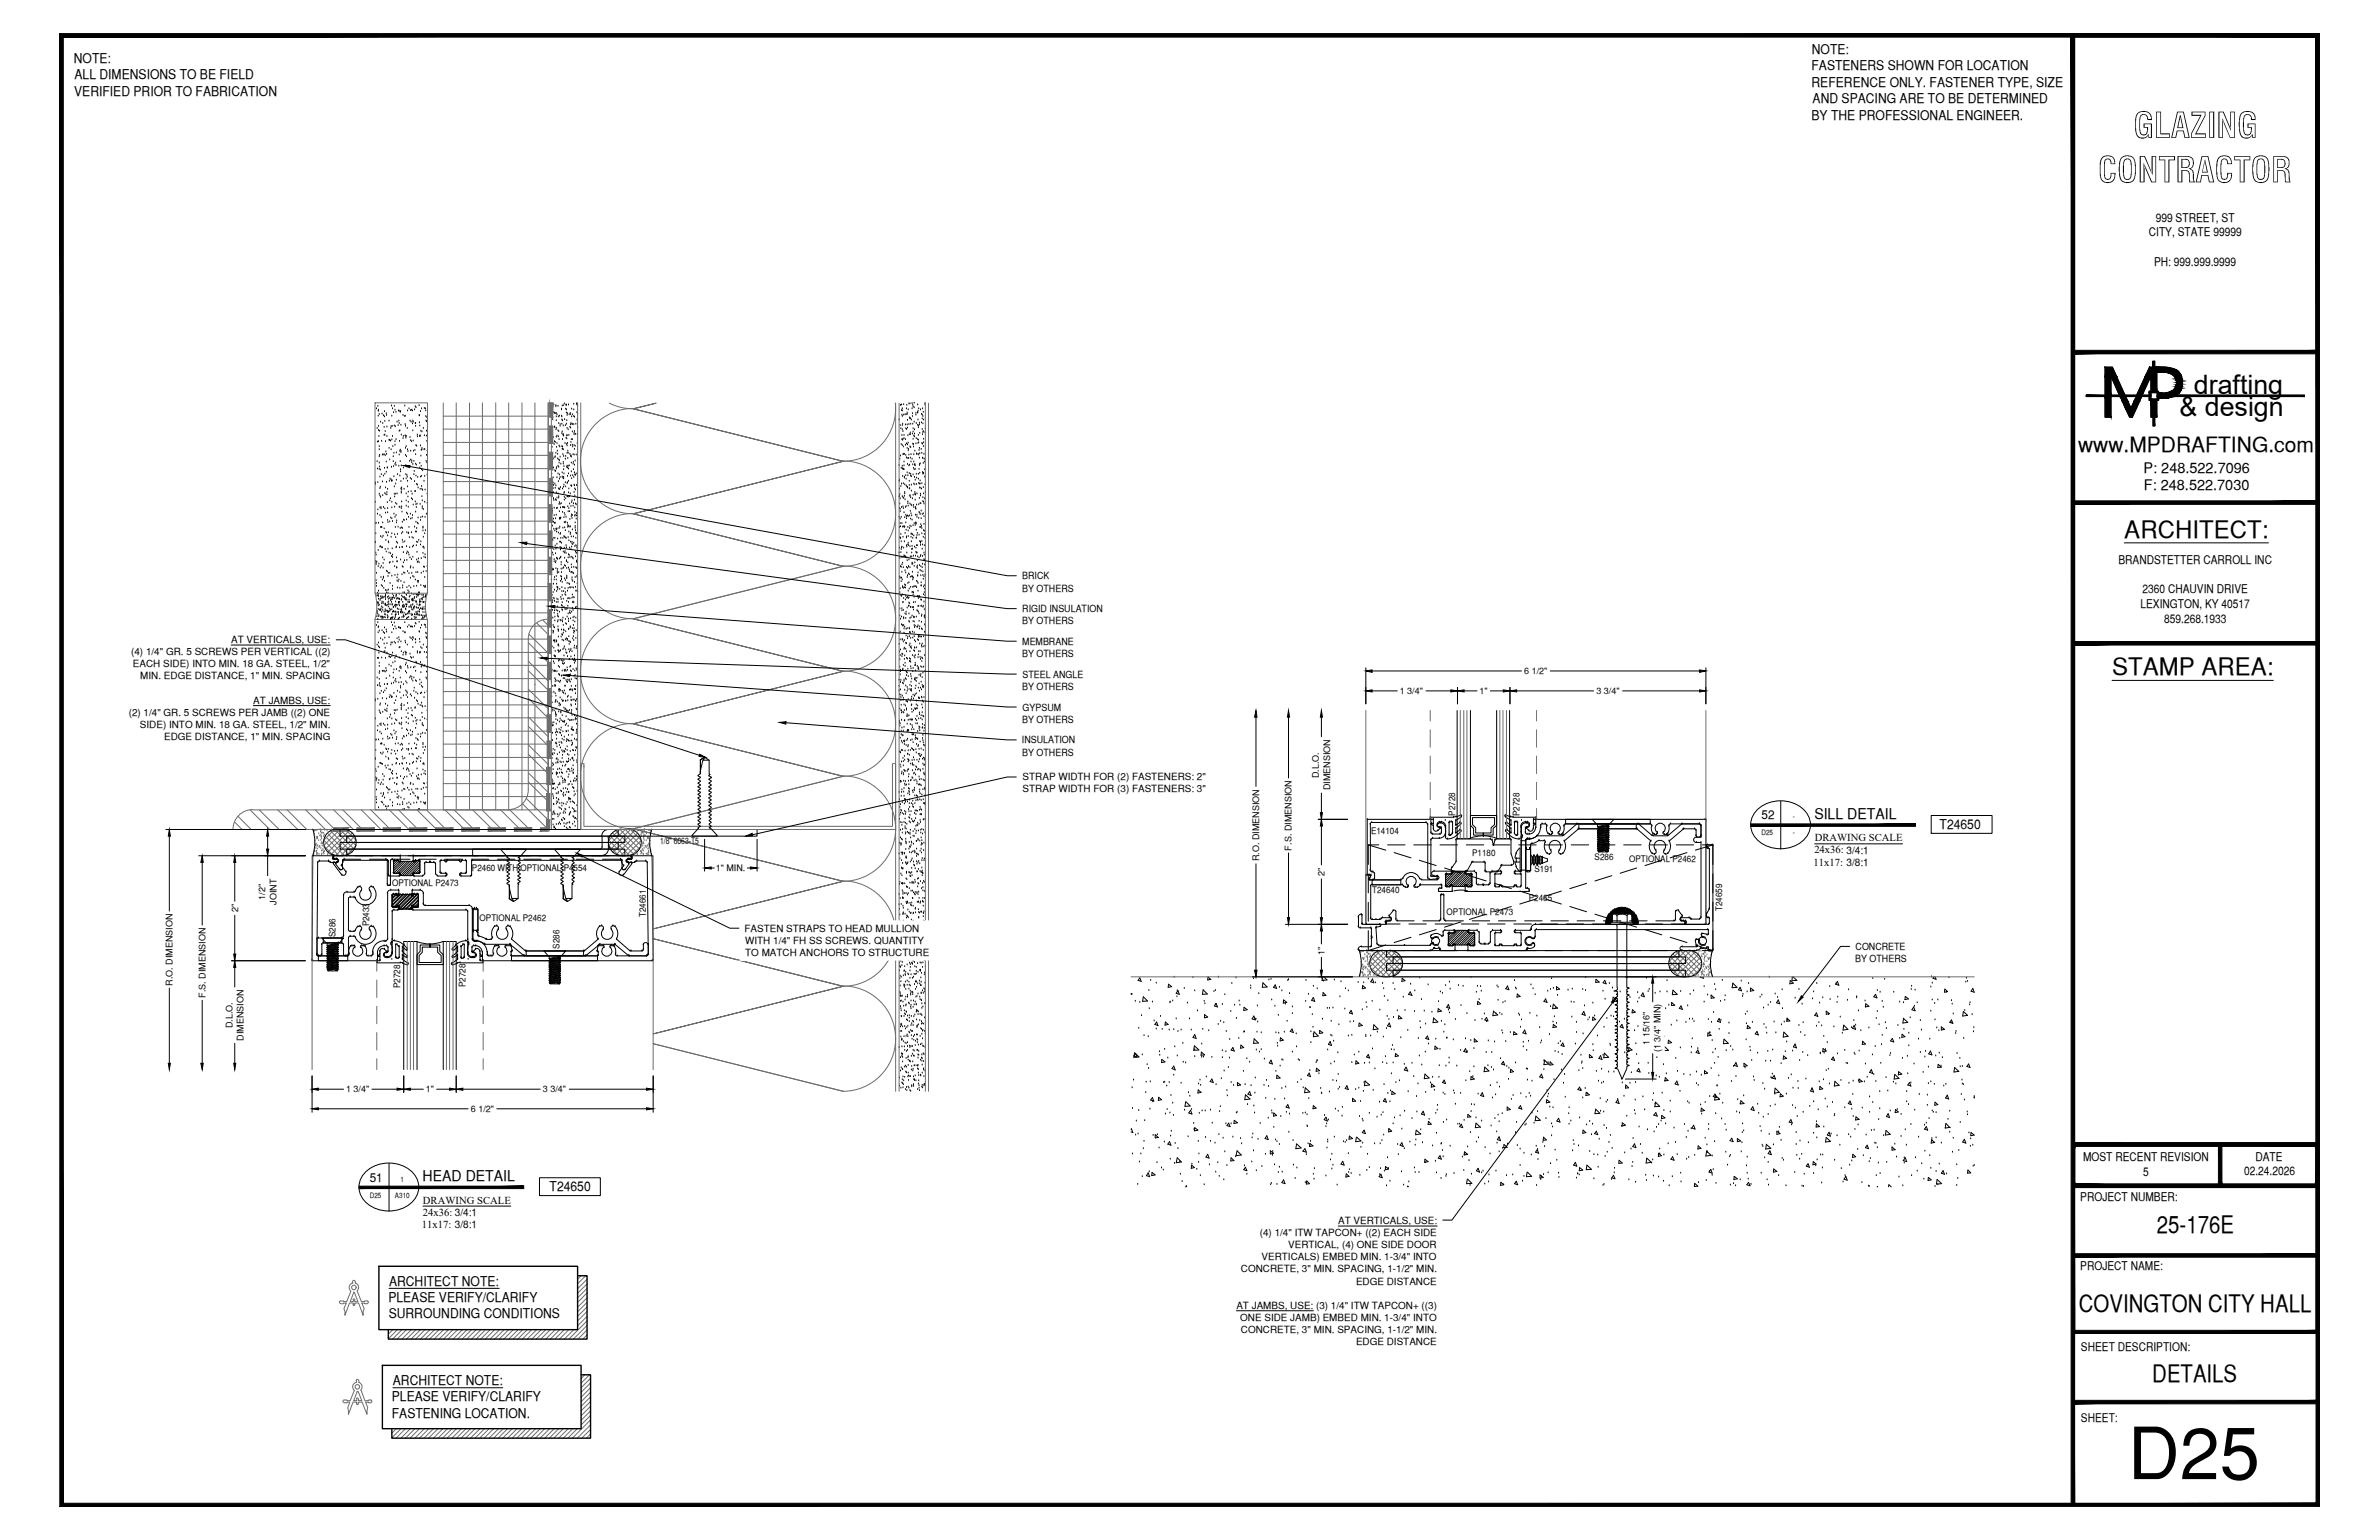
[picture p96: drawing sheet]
<svg xmlns="http://www.w3.org/2000/svg" width="432mm" height="279mm" viewBox="0 0 432 279" stroke-linecap="round" stroke-linejoin="round" font-family="sans-serif">
<defs><g id="words">
<text font-size="13.1" x="386.2" y="268.4">D25</text>
<g font-size="6.3">
<text x="387.2" y="25">GLAZING</text>
<text x="380.8" y="33.1">CONTRACTOR</text>
</g>
<g font-size="4.9">
<text x="398.2" y="71.5">drafting</text>
<text x="395.6" y="75.5">&amp; design</text>
</g>
<g font-size="4.4">
<text x="385.6" y="97.5">ARCHITECT:</text>
<text x="383.3" y="122.5">STAMP AREA:</text>
<text x="391.5" y="223.7">25-176E</text>
<text x="377.3" y="238.1">COVINGTON CITY HALL</text>
<text x="390.7" y="250.7">DETAILS</text>
</g>
<text font-size="3.8" x="377.2" y="82">www.MPDRAFTING.com</text>
<g font-size="2.7">
<text x="329.3" y="148.5">SILL DETAIL</text>
<text x="76.7" y="214.2">HEAD DETAIL</text>
</g>
<g font-size="2.6">
<text x="389.1" y="85.8">P: 248.522.7096</text>
<text x="389.1" y="89">F: 248.522.7030</text>
</g>
<g font-size="2.4">
<text x="13.4" y="11.4">NOTE:</text>
<text x="328.9" y="9.7">NOTE:</text>
<text x="13.5" y="17.4">VERIFIED PRIOR TO FABRICATION</text>
<text x="13.5" y="14.4">ALL DIMENSIONS TO BE FIELD</text>
<text x="328.8" y="12.8">FASTENERS SHOWN FOR LOCATION</text>
<text x="328.8" y="15.7">REFERENCE ONLY. FASTENER TYPE, SIZE</text>
<text x="328.8" y="21.8">BY THE PROFESSIONAL ENGINEER.</text>
<text x="329" y="18.7">AND SPACING ARE TO BE DETERMINED</text>
<text x="352" y="150.4">T24650</text>
<text x="99.8" y="216.2">T24650</text>
<text x="70.6" y="233.2">ARCHITECT NOTE:</text>
<text x="70.5" y="236.2">PLEASE VERIFY/CLARIFY</text>
<text x="70.5" y="239.2">SURROUNDING CONDITIONS</text>
<text x="71.3" y="251.2">ARCHITECT NOTE:</text>
<text x="71.1" y="254.2">PLEASE VERIFY/CLARIFY</text>
<text x="71.1" y="257.2">FASTENING LOCATION.</text>
</g>
<g font-size="2.2">
<text x="391.3" y="40.2">999 STREET, ST</text>
<text x="390" y="42.9">CITY, STATE 99999</text>
<text x="391" y="48.2">PH: 999.999.9999</text>
<text x="384.5" y="102.3">BRANDSTETTER CARROLL INC</text>
<text x="388.9" y="107.6">2360 CHAUVIN DRIVE</text>
<text x="388.5" y="110.3">LEXINGTON, KY 40517</text>
<text x="392.8" y="113">859.268.1933</text>
<text x="319.7" y="148.7">52</text>
<text x="67.1" y="214.4">51</text>
<text x="378.1" y="210.6">MOST RECENT REVISION</text>
<text x="389" y="213.3">5</text>
<text x="407.3" y="213.2">02.24.2026</text>
<text x="409.4" y="210.6">DATE</text>
<text x="377.6" y="217.8">PROJECT NUMBER:</text>
<text x="377.6" y="230.4">PROJECT NAME:</text>
<text x="377.7" y="245.2">SHEET DESCRIPTION:</text>
<text x="377.7" y="257.9">SHEET:</text>
</g>
<g font-size="1.9">
<text x="329.3" y="154.8">24x36: 3/4:1</text>
<text x="329.4" y="152.7">DRAWING SCALE</text>
<text x="329.2" y="157">11x17: 3/8:1</text>
<text x="76.8" y="218.4">DRAWING SCALE</text>
<text x="76.8" y="220.5">24x36: 3/4:1</text>
<text x="76.6" y="222.8">11x17: 3/8:1</text>
</g>
<g font-size="1.8">
<text x="185.5" y="105.1">BRICK</text>
<text x="185.5" y="107.3">BY OTHERS</text>
<text x="185.5" y="111.1">RIGID INSULATION</text>
<text x="185.5" y="113.3">BY OTHERS</text>
<text x="23.8" y="118.9">(4) 1/4&quot; GR. 5 SCREWS PER VERTICAL ((2)</text>
<text x="42" y="116.6">AT VERTICALS, USE:</text>
<text x="185.5" y="117">MEMBRANE</text>
<text x="185.5" y="119.2">BY OTHERS</text>
<text x="24.1" y="121">EACH SIDE) INTO MIN. 18 GA. STEEL, 1/2&quot;</text>
<text x="25.5" y="123.3">MIN. EDGE DISTANCE, 1&quot; MIN. SPACING</text>
<text x="185.5" y="125.2">BY OTHERS</text>
<text x="185.6" y="122.9">STEEL ANGLE</text>
<text x="23.4" y="129.9">(2) 1/4&quot; GR. 5 SCREWS PER JAMB ((2) ONE</text>
<text x="46" y="127.6">AT JAMBS, USE:</text>
<text x="185.5" y="131.1">BY OTHERS</text>
<text x="185.6" y="128.9">GYPSUM</text>
<text x="25.4" y="132">SIDE) INTO MIN. 18 GA. STEEL, 1/2&quot; MIN.</text>
<text x="29.8" y="134.2">EDGE DISTANCE, 1&quot; MIN. SPACING</text>
<text x="185.5" y="134.9">INSULATION</text>
<text x="185.5" y="137.1">BY OTHERS</text>
<text x="185.6" y="141.5">STRAP WIDTH FOR (2) FASTENERS: 2&quot;</text>
<text x="185.6" y="143.7">STRAP WIDTH FOR (3) FASTENERS: 3&quot;</text>
<text x="135.1" y="169">FASTEN STRAPS TO HEAD MULLION</text>
<text x="135.3" y="171.3">WITH 1/4&quot; FH SS SCREWS. QUANTITY</text>
<text x="135.3" y="173.5">TO MATCH ANCHORS TO STRUCTURE</text>
<text x="336.8" y="172.3">CONCRETE</text>
<text x="336.7" y="174.6">BY OTHERS</text>
<text x="228.7" y="224.2">(4) 1/4&quot; ITW TAPCON+ ((2) EACH SIDE</text>
<text x="233.8" y="226.4">VERTICAL, (4) ONE SIDE DOOR</text>
<text x="242.9" y="222.1">AT VERTICALS, USE:</text>
<text x="225.2" y="230.8">CONCRETE, 3&quot; MIN. SPACING, 1-1/2&quot; MIN.</text>
<text x="229" y="228.7">VERTICALS) EMBED MIN. 1-3/4&quot; INTO</text>
<text x="246.1" y="233">EDGE DISTANCE</text>
<text x="224.4" y="237.4">AT JAMBS, USE: (3) 1/4&quot; ITW TAPCON+ ((3)</text>
<text x="225.1" y="239.6">ONE SIDE JAMB) EMBED MIN. 1-3/4&quot; INTO</text>
<text x="225.2" y="241.9">CONCRETE, 3&quot; MIN. SPACING, 1-1/2&quot; MIN.</text>
<text x="246.1" y="244">EDGE DISTANCE</text>
</g>
<g font-size="1.6">
<text x="254.1" y="125.9">1 3/4&quot;</text>
<text x="268.5" y="125.9">1&quot;</text>
<text x="276.7" y="122.4">6 1/2&quot;</text>
<text x="289.8" y="125.9">3 3/4&quot;</text>
<text x="239.4" y="141.2" transform="rotate(-90 239.4 141.2)">D.L.O.</text>
<text x="241.4" y="143.4" transform="rotate(-90 241.4 143.4)">DIMENSION</text>
<text x="264.1" y="148" transform="rotate(-90 264.1 148)">P2728</text>
<text x="275.8" y="148.1" transform="rotate(-90 275.8 148.1)">P2728</text>
<text x="119.8" y="153.1">1/8&quot; 6063-T5</text>
<text x="234.4" y="154.3" transform="rotate(-90 234.4 154.3)">F.S. DIMENSION</text>
<text x="248.9" y="151.3">E14104</text>
<text x="267.2" y="155.3">P1180</text>
<text x="71.2" y="160.7">OPTIONAL P2473</text>
<text x="85.7" y="158">P2460 WITH OPTIONAL P4554</text>
<text x="129.9" y="158.1">1&quot; MIN.</text>
<text x="228.5" y="156.3" transform="rotate(-90 228.5 156.3)">R.O. DIMENSION</text>
<text x="240.4" y="158.9" transform="rotate(-90 240.4 158.9)">2&quot;</text>
<text x="249" y="161.9">T24640</text>
<text x="278.5" y="158.2">S191</text>
<text x="289.4" y="156.1">S286</text>
<text x="295.7" y="156.5">OPTIONAL P2462</text>
<text x="43.2" y="165.5" transform="rotate(-90 43.2 165.5)">2&quot;</text>
<text x="48.1" y="163.3" transform="rotate(-90 48.1 163.3)">1/2&quot;</text>
<text x="50.2" y="164.1" transform="rotate(-90 50.2 164.1)">JOINT</text>
<text x="87.1" y="167">OPTIONAL P2462</text>
<text x="117.2" y="166.4" transform="rotate(-90 117.2 166.4)">T24661</text>
<text x="262.6" y="166">OPTIONAL P2473</text>
<text x="277.5" y="163.4">P2465</text>
<text x="312.6" y="165.3" transform="rotate(-90 312.6 165.3)">T24659</text>
<text x="60.9" y="170" transform="rotate(-90 60.9 170)">S286</text>
<text x="67" y="168.1" transform="rotate(-90 67 168.1)">P2433</text>
<text x="101.5" y="172.1" transform="rotate(-90 101.5 172.1)">S286</text>
<text x="240.4" y="173.2" transform="rotate(-90 240.4 173.2)">1&quot;</text>
<text x="31.3" y="178.8" transform="rotate(-90 31.3 178.8)">R.O. DIMENSION</text>
<text x="72.6" y="179.3" transform="rotate(-90 72.6 179.3)">P2728</text>
<text x="84.5" y="179.1" transform="rotate(-90 84.5 179.1)">P2728</text>
<text x="37.3" y="181" transform="rotate(-90 37.3 181)">F.S. DIMENSION</text>
<text x="42.2" y="186.6" transform="rotate(-90 42.2 186.6)">D.L.O.</text>
<text x="44.2" y="188.8" transform="rotate(-90 44.2 188.8)">DIMENSION</text>
<text x="299.4" y="189.5" transform="rotate(-90 299.4 189.5)">1 15/16&quot;</text>
<text x="301.4" y="190.9" transform="rotate(-90 301.4 190.9)">(1 3/4&quot; MIN)</text>
<text x="62.8" y="198.2">1 3/4&quot;</text>
<text x="77.3" y="198.2">1&quot;</text>
<text x="85.5" y="201.7">6 1/2&quot;</text>
<text x="98.6" y="198.2">3 3/4&quot;</text>
</g>
<g font-size="1.3">
<text x="325.4" y="148.7">-</text>
<text x="319.7" y="151.5">D25</text>
<text x="325.4" y="151.5">-</text>
<text x="72.7" y="214.4">1</text>
<text x="67.1" y="217.3">D25</text>
<text x="71.7" y="217.3">A310</text>
</g>
</g></defs>
<!-- layer: SURROUNDING CONDITIONS -->
<g fill="none" stroke="#6c6c6c" stroke-width=".18">
<path d="M68.1 73.1h9.5v34.5h-9.5zM80.5 75.5h19M80.5 77.9h19M80.5 73.1v73.8M82.8 73.1v73.8M85.2 73.1v73.8M87.6 73.1v73.8M90 73.1v73.8M92.3 73.1v73.8M94.7 73.1v73.8M97.1 73.1v73.8M99.5 73.1v77.4l-4.6-4.6"/>
<path d="M100.1 73.1v77.4M104.8 73.1v77.4M105.4 73.1v77.4M110.6 73.1l1.8 .7 2.5 .4M114.9 74.1a9.6 9.6 0 0 0-9.6 9.6 9.6 9.6 0 0 0 9.6 9.5M114.9 74.2l4.2-1-4.2 1M162.5 73.1a9.6 9.6 0 0 1-9.5 10.6M162.6 73.2v124.8M163.2 73.2v124.8M168 73.2v124.8M168.5 73.2v124.8M80.5 80.3h19"/>
<path d="M80.5 82.6h19M80.5 85h19M80.5 87.4h19M80.5 89.8h19M80.5 92.1h19M80.5 94.6h19M80.5 96.9h19M80.5 99.3h19M114.9 93.2a9.6 9.6 0 0 0-9.6 9.5 9.6 9.6 0 0 0 9.6 9.6M114.9 93.2l38.1-9.5-38.1 9.5M153 83.6a9.6 9.6 0 0 1 9.6 9.6 9.6 9.6 0 0 1-9.6 9.5M153 83.7l-38.1-9.5 38.1 9.5"/>
<path d="M68.1 112.4h9.5v34.5h-9.5zM68.1 107.6l.3 2-.1 1.4-.2 1.3M77.5 107.6l-.3 2 .1 1.4 .2 1.3M80.5 101.7h19M80.5 104.1h19M80.5 106.4h19M80.5 108.8h19M80.5 111.2h19M80.5 113.6h19M80.5 116h19M80.5 118.4h19M95.9 116.6l3.6 3.6"/>
<path d="M95.9 120l3.6 3.6M96 115.1l3.5 3.4M97.4 113l2.1 2.1M98.6 112.5l.9 1M99.5 112.3a3.6 3.6 0 0 0-3.6 3.6v27.4a3.6 3.6 0 0 1-3.6 3.6M99.5 112.4v38.1h-57.1M114.9 112.2a9.6 9.6 0 0 0-9.6 9.6 9.6 9.6 0 0 0 9.6 9.5M153 102.7a9.6 9.6 0 0 1 9.6 9.5 9.6 9.6 0 0 1-9.6 9.6M153 102.7l-38.1-9.5 38.1 9.5M153 102.7l-38.1 9.6M80.5 120.7h19M80.5 123.1h19"/>
<path d="M80.5 125.5h19M80.5 127.9h19M80.5 130.2h19M80.5 132.7h19M80.5 135h19M80.5 137.4h19M80.5 139.8h19M95.9 136.8l3.6 3.6M95.9 131.8l3.6 3.5M95.9 126.7l3.6 3.6M95.9 121.7l3.6 3.5M95.9 135.1l3.6 3.6"/>
<path d="M95.9 130l3.6 3.7M95.9 125l3.6 3.6M97.1 124.3h.1M106 139.1v-.5h-.6v11.9h57.2v-11.9h-.6v.5M106 139.1v10.8h56v-10.8M106 139.1h.1M114.9 131.3a9.6 9.6 0 0 0-9.6 9.5 9.6 9.6 0 0 0 9.6 9.6M114.9 131.3l38.1-9.5-38.1 9.5M153 121.7a9.6 9.6 0 0 1 9.6 9.6 9.6 9.6 0 0 1-9.6 9.5M153 121.8l-38.1-9.5 38.1 9.5M162 139.1h.1M42.6 149.2l1.3 1.3"/>
<path d="M43.2 148.1l2.4 2.4M45.4 146.9l3.6 3.6M45.9 146.9a3.6 3.6 0 0 0-3.6 3.6M45.9 146.9h53.6M47.1 146.9l3.6 3.6M50.4 146.9l3.6 3.6M52.1 146.9l3.6 3.6M55.5 146.9l3.6 3.6M57.2 146.9l7.1 7.2M58.8 153.4l2.9-2.9 2.9 2.9-1.7 1.8M58.8 152.5l2.7 2.8M58.9 153.5l1.6 1.6"/>
<path d="M59.1 151.8l3.4 3.5M59.4 151.2l3.9 3.9M60 150.7l3.9 4M60.6 146.9l3.5 3.6M60.6 150.2v.6M60.6 150.6l-1.8 1.8M62.2 146.9l3.6 3.6M62.7 150.5l-3.6 3.6M62.7 150.5l1.9 2M63.4 150.7l-3.9 3.9M63.9 151.1l-3.8 3.9M64.4 151.7l-3.5 3.6"/>
<path d="M64.6 152.4l-2.8 2.9M65.6 146.9l3.6 3.6M67.3 146.9l3.6 3.6M70.7 146.9l3.5 3.6M72.3 146.9l3.6 3.6M75.7 146.9l3.5 3.6M77.4 146.9l3.6 3.6M80.5 142.2h19M80.5 144.5h19M80.8 146.9l3.5 3.6M82.4 146.9l3.6 3.6M85.8 146.9l3.6 3.6"/>
<path d="M87.5 146.9l3.6 3.6M90.9 146.9l3.5 3.6M92.5 146.9l3.6 3.6M95.6 144.9l3.9 3.9M95.9 141.9l3.6 3.5M95.9 140.2l3.6 3.6M110.5 152.4l2.8 2.9M110.7 151.7l3.6 3.6M111.2 151.1l3.9 3.9M111.8 150.7l3.8 3.9M112.5 150.5l-2 2M112.5 150.5l3.6 3.6"/>
<path d="M114.4 150.5l-3.6 3.6M114.5 150.6l1.8 1.8M114.9 150.3l-1.4 .1M115.1 150.7l-3.8 4M115.7 151.2l-3.9 3.9M116.1 151.8l-3.5 3.5M116.3 153.4l-2.8-2.9-3 2.9 1.8 1.8M116.3 153.5l-1.6 1.6M116.4 152.5l-2.8 2.8M153 159.8a9.6 9.6 0 0 1 9.6 9.6 9.6 9.6 0 0 1-9.6 9.5M153 140.8a9.6 9.6 0 0 1 9.6 9.5 9.6 9.6 0 0 1-9.6 9.6M153 159.9l-38.1-9.5 38.1 9.5"/>
<path d="M153 140.8l-38.1-9.5 38.1 9.5M153 140.8l-38.1 9.6M118.6 168.5l34.4-8.6-34.4 8.6M153 178.9a9.6 9.6 0 0 1 9.6 9.5 9.6 9.6 0 0 1-9.6 9.6M153 178.9l-34.4-8.6 34.4 8.6M205.3 177.2h153M248.7 174.4l2.8 2.8M248.7 175.3l2.9-2.8 3 2.9-1.8 1.8M248.7 175.5l1.7 1.6M248.9 173.7l3.5 3.5M249.4 173.2l3.8 3.8M249.9 172.7l3.9 3.9"/>
<path d="M250.6 172.5l-1.9 1.9M250.6 172.5l3.7 3.6M252.5 172.5l-3.5 3.5M252.6 172.5l2 1.9M253.3 172.7l-3.9 3.9M253.9 173.1l-3.9 3.9M254.3 173.7l-3.5 3.5M254.6 174.4l-2.8 2.8M303 174.4l2.8 2.8M303.3 173.7l3.5 3.5M303.7 173.1l3.8 3.9M304.3 172.7l3.9 3.9"/>
<path d="M304.9 172.5l-1.9 1.9M305 172.5l3.6 3.5M306.9 172.5l-3.6 3.6M307 172.5l1.9 1.9M307.7 172.7l-3.9 3.9M308.2 173.2l-3.8 3.8M308.6 173.7l-3.5 3.5M308.8 175.5l-1.6 1.6M308.9 175.3l-3-2.8-2.9 2.9 1.8 1.8M308.9 174.4l-2.8 2.8M118.6 187.6l34.4-8.7-34.4 8.7M118.6 189.4l34.4 8.6"/>
</g>
<g fill="none" stroke="#000" stroke-width=".18">
<path d="M68.3 74.2h.1M68.5 77.7h.1M68.6 73.7h.1M68.6 75.5h.1M68.6 74.6h.1M68.7 77.3h.1M68.7 74.4h.1M68.7 78.1h.1M68.8 79.2h.1M68.8 75.2h.1M68.9 78.2h.1M69.1 76.6h.1"/>
<path d="M69.3 75.1h.1M69.5 76.8h.1M69.6 75.4h.1M69.7 77.5h.1M69.7 79h.1M69.8 74.7h.1M69.8 75.6h.1M69.8 76.5h.1M69.8 78.9h.1M69.9 78.3h.1M70.1 75.1h.1M70.2 75.4h.1"/>
<path d="M70.2 77.5h.1M70.2 79.2h.1M70.6 79.9h.1M70.6 76.4h.1M70.7 79.9h.1M70.9 77.7h.1M71 77.4h.1M71.1 73.7h.1M71.1 75.5h.1M71.1 79.8h.1M71.2 77.3h.1M71.2 79.2h.1"/>
<path d="M71.2 74.2h.1M71.4 74.9h.1M71.6 73.7h.1M71.6 77.3h.1M71.7 74.4h.1M71.8 77.4h.1M71.9 74.8h.1M71.9 79.8h.1M72.1 76.6h.1M72.3 77.2h.1M72.3 74.5h.1M72.4 76.4h.1"/>
<path d="M72.5 78.2h.1M72.5 76.8h.1M72.5 74.6h.1M72.6 78.2h.1M72.6 74.8h.1M72.7 74.7h.1M72.8 77.2h.1M72.8 78.9h.1M73.2 79.6h.1M73.2 75.4h.1M73.2 79.2h.1M73.5 73.7h.1"/>
<path d="M73.5 75.6h.1M73.5 75.5h.1M73.5 77h.1M73.5 79.1h.1M73.6 77.3h.1M73.7 79.2h.1M73.7 79.5h.1M73.9 77.7h.1M74 74.5h.1M74.2 74.2h.1M74.4 79.4h.1M74.4 76.4h.1"/>
<path d="M74.5 74.5h.1M74.5 79.9h.1M74.6 76.6h.1M74.7 74.4h.1M74.9 74.5h.1M74.9 76.9h.1M74.9 76.4h.1M74.9 78.2h.1M75 76.6h.1M75.2 74.4h.1M75.4 76.8h.1M75.4 73.8h.1"/>
<path d="M75.4 77.3h.1M75.5 74h.1M75.8 79.2h.1M75.8 78.9h.1M76.1 73.6h.1M76.1 75.4h.1M76.1 76.7h.1M76.2 77.3h.1M76.2 79.2h.1M76.3 79.1h.1M76.3 74.7h.1M76.4 78.2h.1"/>
<path d="M76.5 74.2h.1M76.6 78.4h.1M76.8 77.7h.1M77 74.1h.1M77 79.1h.1M77.2 74.2h.1M77.3 74.5h.1M77.3 75.6h.1M77.3 76.4h.1M77.4 78.2h.1M77.4 76.5h.1M77.4 79.1h.1"/>
<path d="M77.5 75.8h.1M100.1 79.8h.1M100.1 78.4h.1M100.2 73.3h.1M100.3 76.1h.1M100.3 77.5h.1M100.3 73.9h.1M100.4 79.4h.1M100.5 73.5h.1M100.5 74.9h.1M100.6 77.5h.1M100.6 75h.1"/>
<path d="M100.7 77.6h.1M100.8 75.1h.1M100.9 73.6h.1M100.9 73.8h.1M100.9 78h.1M101 76.3h.1M101 75h.1M101 79.3h.1M101 75.6h.1M101 77.7h.1M101.1 79.1h.1M101.1 75.2h.1"/>
<path d="M101.3 73.7h.1M101.3 78.2h.1M101.3 79.2h.1M101.3 75.6h.1M101.4 76.8h.1M101.4 78.3h.1M101.5 79.8h.1M101.5 75.5h.1M101.7 77.3h.1M101.7 77h.1M101.9 74.2h.1M101.9 75.5h.1"/>
<path d="M101.9 74.4h.1M102 77h.1M102 75.6h.1M102 78.7h.1M102 76.2h.1M102 78.4h.1M102 73.7h.1M102.1 79.8h.1M102.1 76.3h.1M102.2 78.9h.1M102.2 77.3h.1M102.2 73.6h.1"/>
<path d="M102.3 79.1h.1M102.4 73.3h.1M102.5 76.1h.1M102.6 77.2h.1M102.7 74.2h.1M102.7 73.5h.1M102.7 79.5h.1M102.8 74.9h.1M102.8 73.5h.1M102.8 77h.1M102.8 74.4h.1M102.9 76.3h.1"/>
<path d="M102.9 79.1h.1M102.9 79.6h.1M102.9 77.7h.1M102.9 75.4h.1M103 75.1h.1M103.1 78h.1M103.2 73.5h.1M103.3 79h.1M103.3 75.2h.1M103.4 77.5h.1M103.5 75.2h.1M103.5 75h.1"/>
<path d="M103.6 77.1h.1M103.6 77.7h.1M103.6 76.8h.1M103.7 79.8h.1M103.8 75.6h.1M103.8 74.2h.1M103.8 77h.1M103.9 79.8h.1M103.9 78.4h.1M103.9 75.2h.1M103.9 77h.1M104.1 77h.1"/>
<path d="M104.1 73.3h.1M104.1 74.4h.1M104.1 75.6h.1M104.2 78.9h.1M104.2 78.6h.1M104.3 78.3h.1M104.3 75.7h.1M104.5 78.8h.1M104.5 77h.1M104.6 73.3h.1M104.7 74.9h.1M104.7 73.5h.1"/>
<path d="M104.8 76.3h.1M104.8 78.8h.1M104.8 73.3h.1M104.8 76.1h.1M104.8 77.6h.1M104.8 75.1h.1M104.8 73.6h.1M163.2 76.2h.1M163.4 77.2h.1M163.4 73.5h.1M163.5 77.8h.1M163.6 73.5h.1"/>
<path d="M163.6 74.5h.1M163.7 79h.1M163.7 75.3h.1M163.7 79.8h.1M163.8 75.6h.1M163.8 74.2h.1M163.8 78h.1M163.8 77.2h.1M163.8 74.5h.1M163.8 77h.1M163.8 79.9h.1M163.9 79.7h.1"/>
<path d="M163.9 78.3h.1M164 73.4h.1M164 75.3h.1M164.1 79h.1M164.1 79.6h.1M164.3 75.2h.1M164.3 77.1h.1M164.3 79.8h.1M164.4 77.8h.1M164.5 75.2h.1M164.5 74.2h.1M164.5 77.9h.1"/>
<path d="M164.6 73.5h.1M164.7 74.9h.1M164.7 75.2h.1M164.7 77.1h.1M164.7 77.7h.1M164.7 76.3h.1M164.8 79.1h.1M164.8 74.4h.1M165 77h.1M165 73.3h.1M165 78.9h.1M165.1 75.8h.1"/>
<path d="M165.2 76h.1M165.2 73.3h.1M165.2 78.9h.1M165.2 78.5h.1M165.2 75.9h.1M165.3 77h.1M165.4 76.2h.1M165.5 74.2h.1M165.5 73.2h.1M165.6 75.6h.1M165.6 78.7h.1M165.6 75.1h.1"/>
<path d="M165.7 77h.1M165.7 73.5h.1M165.7 79.7h.1M165.7 78.4h.1M165.7 77.8h.1M165.7 73.9h.1M165.9 79.1h.1M165.9 73.2h.1M165.9 76.6h.1M165.9 74h.1M166 78.7h.1M166 78h.1"/>
<path d="M166 79.2h.1M166.2 75h.1M166.2 75.3h.1M166.3 76.8h.1M166.3 79.6h.1M166.6 74.9h.1M166.6 73.5h.1M166.6 79.8h.1M166.6 77.2h.1M166.6 76.2h.1M166.6 74.6h.1M166.7 79h.1"/>
<path d="M166.7 77.6h.1M166.7 79.9h.1M166.7 77.3h.1M166.8 74.2h.1M166.9 76.8h.1M166.9 77.1h.1M166.9 78.6h.1M167.1 74.4h.1M167.3 76.7h.1M167.3 75.2h.1M167.4 76h.1M167.4 77.9h.1"/>
<path d="M167.4 75.3h.1M167.4 74.2h.1M167.4 78.9h.1M167.5 76.9h.1M167.5 75.6h.1M167.5 78.5h.1M167.6 78.3h.1M167.6 74.8h.1M167.6 79.7h.1M167.6 76.2h.1M167.9 78.5h.1M167.9 73.5h.1"/>
<path d="M167.9 73.2h.1M168 77.8h.1M68.1 98.5h.1M68.1 87.6h.1M68.1 91.1h.1M68.1 87.9h.1M68.1 98.4h.1M68.2 95h.1M68.2 96.8h.1M68.3 94.9h.1M68.5 83.8h.1M68.5 80.2h.1"/>
<path d="M68.5 85.1h.1M68.5 93.3h.1M68.6 87.6h.1M68.6 92.5h.1M68.6 99.9h.1M68.7 94.9h.1M68.7 80.1h.1M68.8 81h.1M68.8 82.9h.1M68.8 84h.1M68.8 89.7h.1M68.8 81.6h.1"/>
<path d="M68.8 85.2h.1M68.9 84.7h.1M68.9 82.6h.1M69 86.6h.1M69 90h.1M69 93.5h.1M69 99.3h.1M69 88.6h.1M69 92.1h.1M69 88.4h.1M69 85.3h.1M69.1 90.2h.1"/>
<path d="M69.1 97.3h.1M69.1 95.7h.1M69.1 99.2h.1M69.2 92.1h.1M69.2 92.3h.1M69.2 93.9h.1M69.2 86.1h.1M69.3 95.7h.1M69.3 80.1h.1M69.3 99.4h.1M69.3 97.5h.1M69.4 99.4h.1"/>
<path d="M69.4 82.5h.1M69.4 87.4h.1M69.5 89.9h.1M69.5 94.9h.1M69.5 97.3h.1M69.5 82.5h.1M69.6 86.4h.1M69.6 92.1h.1M69.7 95.9h.1M69.7 82.5h.1M69.8 85h.1M69.8 92.3h.1"/>
<path d="M69.8 86h.1M69.8 89.5h.1M69.9 99.7h.1M69.9 82.7h.1M70 80.1h.1M70 88.5h.1M70 93.1h.1M70 82h.1M70 98h.1M70 89.7h.1M70 96.6h.1M70.1 83.8h.1"/>
<path d="M70.1 85.7h.1M70.2 87.5h.1M70.2 82.4h.1M70.2 96.7h.1M70.2 89.3h.1M70.2 89.8h.1M70.3 91.2h.1M70.3 84.9h.1M70.4 93h.1M70.4 92.3h.1M70.4 97.2h.1M70.4 88.8h.1"/>
<path d="M70.4 94.4h.1M70.4 94.8h.1M70.4 99.6h.1M70.5 96.6h.1M70.5 98.3h.1M70.5 98.5h.1M70.6 81.3h.1M70.7 87.3h.1M70.7 94.7h.1M70.7 90.9h.1M70.7 83.4h.1M70.8 86.9h.1"/>
<path d="M70.9 80h.1M70.9 90.5h.1M70.9 94h.1M71 81.6h.1M71 87.1h.1M71 97.5h.1M71.1 84.8h.1M71.1 87.3h.1M71.1 92.1h.1M71.1 91.1h.1M71.1 96.8h.1M71.1 94.1h.1"/>
<path d="M71.2 87.2h.1M71.2 99.6h.1M71.2 94.6h.1M71.3 81h.1M71.4 82.9h.1M71.4 83.8h.1M71.4 84.6h.1M71.5 86.5h.1M71.5 82.2h.1M71.5 93.3h.1M71.6 88.3h.1M71.6 89.7h.1"/>
<path d="M71.6 90.2h.1M71.6 92h.1M71.6 97h.1M71.7 93.9h.1M71.7 80.1h.1M71.7 80.8h.1M71.7 84.3h.1M71.8 95.7h.1M71.8 97.5h.1M71.8 84h.1M71.8 89.7h.1M71.8 87.8h.1"/>
<path d="M71.8 91.3h.1M71.9 99.4h.1M71.9 93.5h.1M71.9 84.5h.1M71.9 82.2h.1M71.9 87.1h.1M71.9 99.3h.1M71.9 94.9h.1M71.9 98.4h.1M72 94.5h.1M72 91.5h.1M72.1 89.6h.1"/>
<path d="M72.1 97h.1M72.1 86.1h.1M72.1 98.6h.1M72.3 95.6h.1M72.4 84.6h.1M72.5 92h.1M72.5 82.5h.1M72.5 80.1h.1M72.5 99.4h.1M72.6 81.9h.1M72.6 86.4h.1M72.6 92.1h.1"/>
<path d="M72.6 83.8h.1M72.6 95.9h.1M72.6 81.7h.1M72.7 85.6h.1M72.7 85.2h.1M72.8 87.4h.1M72.8 82.1h.1M72.8 81.9h.1M72.8 88.7h.1M72.8 89.2h.1M72.8 84.5h.1M72.8 89.5h.1"/>
<path d="M72.8 92.3h.1M72.9 91.1h.1M72.9 91.9h.1M72.9 96.8h.1M72.9 88.5h.1M72.9 88.8h.1M72.9 95.8h.1M73 92.9h.1M73 99.3h.1M73 94.7h.1M73 98h.1M73 95.9h.1"/>
<path d="M73.1 96.6h.1M73.2 98.4h.1M73.2 86.9h.1M73.2 84.9h.1M73.3 94.4h.1M73.3 88.8h.1M73.5 98.3h.1M73.6 81.3h.1M73.6 82.6h.1M73.7 84.5h.1M73.7 86.1h.1M73.7 81h.1"/>
<path d="M73.7 86.9h.1M73.7 91.8h.1M73.7 90.9h.1M73.7 89.6h.1M73.8 82.9h.1M73.8 94.3h.1M73.8 99.2h.1M73.8 93.1h.1M73.9 84.7h.1M73.9 86.2h.1M73.9 96.6h.1M73.9 86.6h.1"/>
<path d="M74 88.3h.1M74 81.6h.1M74 87.3h.1M74 93.3h.1M74 90.2h.1M74 81.9h.1M74.1 92h.1M74.1 89.3h.1M74.1 91.1h.1M74.1 96.8h.1M74.2 93.9h.1M74.2 96.7h.1"/>
<path d="M74.2 95.7h.1M74.3 97.5h.1M74.4 99.4h.1M74.4 83.7h.1M74.5 86.8h.1M74.5 93.3h.1M74.5 81.9h.1M74.5 94.2h.1M74.5 83.4h.1M74.6 89.2h.1M74.7 96.6h.1M74.7 80.1h.1"/>
<path d="M74.7 87h.1M74.7 90.5h.1M74.7 83.9h.1M74.7 83.6h.1M74.8 89.7h.1M74.8 94h.1M74.8 97.5h.1M74.9 93.5h.1M74.9 99.3h.1M74.9 90.7h.1M74.9 84.3h.1M75 80h.1"/>
<path d="M75 91.6h.1M75 97.7h.1M75.1 81.9h.1M75.1 99.1h.1M75.1 83.7h.1M75.1 86.1h.1M75.2 85.5h.1M75.2 87.4h.1M75.2 95.6h.1M75.3 89.2h.1M75.3 81.7h.1M75.4 91.1h.1"/>
<path d="M75.4 89.2h.1M75.4 92.9h.1M75.4 84.2h.1M75.4 96.5h.1M75.4 82.5h.1M75.5 94.7h.1M75.5 91.6h.1M75.5 86.4h.1M75.5 80.8h.1M75.6 96.5h.1M75.6 99h.1M75.6 92.1h.1"/>
<path d="M75.6 84.4h.1M75.6 98.4h.1M75.6 95.9h.1M75.6 81h.1M75.6 87.9h.1M75.7 91.4h.1M75.8 88h.1M75.8 94.9h.1M75.8 86.6h.1M75.8 98.4h.1M75.9 94h.1M75.9 88.5h.1"/>
<path d="M75.9 95.1h.1M76 98h.1M76.2 84.1h.1M76.2 84.9h.1M76.3 91.5h.1M76.3 88.8h.1M76.3 80.9h.1M76.3 86.6h.1M76.3 98.9h.1M76.3 94.4h.1M76.4 82.7h.1M76.4 93.9h.1"/>
<path d="M76.4 98.3h.1M76.5 84.6h.1M76.5 81.7h.1M76.5 86.4h.1M76.5 88.3h.1M76.5 85.2h.1M76.6 90.1h.1M76.6 81.6h.1M76.6 81.3h.1M76.6 88.8h.1M76.6 91.9h.1M76.6 90.9h.1"/>
<path d="M76.6 92.3h.1M76.7 93.8h.1M76.7 89h.1M76.7 85.4h.1M76.8 95.6h.1M76.8 96.3h.1M76.8 95.8h.1M76.8 99.3h.1M76.8 97.5h.1M76.8 92.5h.1M76.9 99.3h.1M77 81.6h.1"/>
<path d="M77 87.3h.1M77 99.5h.1M77.1 81.5h.1M77.1 86.4h.1M77.1 91.1h.1M77.1 96.8h.1M77.2 88.9h.1M77.2 93.9h.1M77.2 96.3h.1M77.3 83.7h.1M77.4 93.3h.1M77.4 82.6h.1"/>
<path d="M77.5 80.1h.1M77.5 83.9h.1M77.5 81.9h.1M77.5 91.3h.1M77.5 86.2h.1M77.5 89.7h.1M77.6 83.7h.1M100.1 84.8h.1M100.1 86.8h.1M100.1 86h.1M100.1 92.6h.1M100.1 87.5h.1"/>
<path d="M100.2 81.2h.1M100.2 97.9h.1M100.2 92.3h.1M100.2 93.2h.1M100.2 98h.1M100.2 90.1h.1M100.3 83.9h.1M100.3 82.5h.1M100.3 95.4h.1M100.3 92.8h.1M100.3 85.3h.1M100.3 83.1h.1"/>
<path d="M100.3 80.5h.1M100.3 98h.1M100.4 86.7h.1M100.4 88.6h.1M100.4 87.6h.1M100.4 83.3h.1M100.5 89.4h.1M100.5 88.1h.1M100.5 94.2h.1M100.5 90.5h.1M100.5 84.9h.1M100.5 94.7h.1"/>
<path d="M100.5 90.8h.1M100.5 99.7h.1M100.5 96h.1M100.5 97.7h.1M100.6 93.5h.1M100.6 92.2h.1M100.6 80.6h.1M100.6 94.9h.1M100.6 80.1h.1M100.7 97.7h.1M100.7 96.3h.1M100.7 83.1h.1"/>
<path d="M100.7 87.8h.1M100.7 85.4h.1M100.8 99.1h.1M100.8 88.6h.1M100.8 94.9h.1M100.8 82.9h.1M100.8 80.3h.1M100.8 94.1h.1M100.8 90.7h.1M100.8 85.5h.1M100.9 99.6h.1M100.9 82.2h.1"/>
<path d="M100.9 96h.1M100.9 88.1h.1M101 89.4h.1M101 85.1h.1M101 93.5h.1M101 90.8h.1M101 84.8h.1M101 81.2h.1M101 96.5h.1M101 92.3h.1M101 96.1h.1M101.1 80.5h.1"/>
<path d="M101.1 95.9h.1M101.1 90.4h.1M101.1 86.7h.1M101.1 99.4h.1M101.1 98.7h.1M101.2 81.9h.1M101.2 92.2h.1M101.2 83.2h.1M101.2 97.8h.1M101.2 82.4h.1M101.3 86h.1M101.3 84.6h.1"/>
<path d="M101.3 89.6h.1M101.3 87.4h.1M101.3 96.7h.1M101.4 90.1h.1M101.4 88.7h.1M101.4 90.4h.1M101.4 84.8h.1M101.4 83.4h.1M101.5 91.5h.1M101.5 95.9h.1M101.5 84h.1M101.5 88.7h.1"/>
<path d="M101.5 80.9h.1M101.5 92.8h.1M101.5 91.2h.1M101.5 86.9h.1M101.5 86.2h.1M101.5 83.6h.1M101.6 95.6h.1M101.6 94.2h.1M101.6 81.1h.1M101.6 98.4h.1M101.6 94h.1M101.6 88.8h.1"/>
<path d="M101.7 97h.1M101.7 86.6h.1M101.7 82.9h.1M101.7 99.3h.1M101.7 91.5h.1M101.7 99.8h.1M101.7 98.4h.1M101.7 92.1h.1M101.7 88.5h.1M101.7 96.8h.1M101.7 94.1h.1M101.8 97.7h.1"/>
<path d="M101.8 94h.1M101.8 84.2h.1M101.9 99.5h.1M101.9 91.4h.1M101.9 99.4h.1M101.9 98.6h.1M102 81h.1M102 86.6h.1M102 85.8h.1M102 81.5h.1M102.1 81.1h.1M102.1 92.1h.1"/>
<path d="M102.1 93h.1M102.1 88.7h.1M102.1 81.5h.1M102.2 82.5h.1M102.2 97.7h.1M102.2 95.8h.1M102.2 86.7h.1M102.2 83.9h.1M102.2 84.2h.1M102.2 81.6h.1M102.3 86.6h.1M102.3 85.2h.1"/>
<path d="M102.3 88.4h.1M102.3 82.8h.1M102.3 92.1h.1M102.3 86.9h.1M102.4 88h.1M102.4 93.9h.1M102.4 84.6h.1M102.4 86h.1M102.4 97.3h.1M102.4 89.5h.1M102.4 90.7h.1M102.4 89.3h.1"/>
<path d="M102.4 99.4h.1M102.4 90.2h.1M102.4 93.2h.1M102.4 94.8h.1M102.4 92.1h.1M102.5 92.1h.1M102.5 95.8h.1M102.5 97.5h.1M102.6 94.9h.1M102.6 93.5h.1M102.6 80.5h.1M102.6 96.3h.1"/>
<path d="M102.6 87.6h.1M102.6 83.3h.1M102.7 97.6h.1M102.7 88.3h.1M102.7 82.8h.1M102.7 94.7h.1M102.7 90.5h.1M102.7 99h.1M102.7 93.9h.1M102.7 97.7h.1M102.8 99.4h.1M102.8 80.6h.1"/>
<path d="M102.9 84.8h.1M102.9 84.6h.1M102.9 80.9h.1M102.9 87.8h.1M102.9 90.1h.1M102.9 82.2h.1M103 80.5h.1M103 90.1h.1M103 86.4h.1M103 94.9h.1M103 87.6h.1M103 84.9h.1"/>
<path d="M103.1 83.2h.1M103.1 81.9h.1M103.1 95.7h.1M103.1 91.9h.1M103.1 95.4h.1M103.1 84.6h.1M103.1 97.5h.1M103.1 82.2h.1M103.1 92.8h.1M103.1 90.2h.1M103.2 87.3h.1M103.2 86h.1"/>
<path d="M103.2 89.4h.1M103.2 85.1h.1M103.2 95.5h.1M103.3 88.7h.1M103.3 96.5h.1M103.3 92.3h.1M103.3 98.1h.1M103.3 90.1h.1M103.3 84.5h.1M103.4 92.8h.1M103.4 91.4h.1M103.4 90.1h.1"/>
<path d="M103.4 99.4h.1M103.4 94.2h.1M103.4 95.6h.1M103.4 82.4h.1M103.5 97h.1M103.5 95.6h.1M103.5 89.6h.1M103.6 98.4h.1M103.6 86.4h.1M103.6 80.8h.1M103.6 96.7h.1M103.6 82.8h.1"/>
<path d="M103.6 99.7h.1M103.6 91.9h.1M103.6 82.7h.1M103.6 88.1h.1M103.6 80.3h.1M103.7 97.4h.1M103.7 93.7h.1M103.7 88.2h.1M103.7 84h.1M103.7 85.6h.1M103.7 82.9h.1M103.8 99.3h.1"/>
<path d="M103.8 91.2h.1M103.8 86.9h.1M103.8 93.4h.1M103.8 88.2h.1M103.8 98.4h.1M103.8 94h.1M103.8 98.7h.1M103.8 90.9h.1M103.9 80.8h.1M103.9 96.1h.1M103.9 93.5h.1M103.9 81.1h.1"/>
<path d="M103.9 86.3h.1M103.9 98.8h.1M104 82.5h.1M104 91.8h.1M104 84.2h.1M104.1 85.2h.1M104.1 83.9h.1M104.1 97.4h.1M104.1 91.4h.1M104.1 86.6h.1M104.1 98.6h.1M104.2 89.3h.1"/>
<path d="M104.2 88h.1M104.2 82.5h.1M104.2 80.8h.1M104.3 90.7h.1M104.3 88.1h.1M104.3 84.4h.1M104.3 85.8h.1M104.3 81.5h.1M104.3 92.1h.1M104.3 99.2h.1M104.3 93.7h.1M104.3 90h.1"/>
<path d="M104.3 93h.1M104.3 88.7h.1M104.3 86.2h.1M104.4 94.9h.1M104.4 93.5h.1M104.4 95.5h.1M104.4 95.8h.1M104.4 83.6h.1M104.4 81h.1M104.5 96.3h.1M104.5 91.4h.1M104.5 88.9h.1"/>
<path d="M104.5 86.2h.1M104.5 99h.1M104.5 97.7h.1M104.5 96.7h.1M104.6 82.5h.1M104.6 86h.1M104.6 94.2h.1M104.6 91.6h.1M104.6 93.6h.1M104.6 88.1h.1M104.6 93.2h.1M104.6 96.8h.1"/>
<path d="M104.7 99.1h.1M104.7 99.4h.1M104.8 80.5h.1M104.8 83.3h.1M163.2 87.3h.1M163.2 93.9h.1M163.2 90.2h.1M163.2 84.5h.1M163.3 90h.1M163.3 88.7h.1M163.3 99.4h.1M163.3 95.7h.1"/>
<path d="M163.3 92.3h.1M163.3 87.1h.1M163.3 91.4h.1M163.3 83.3h.1M163.3 97.5h.1M163.3 89.7h.1M163.4 94.2h.1M163.4 92.8h.1M163.4 90.5h.1M163.4 95h.1M163.4 92.4h.1M163.4 95.6h.1"/>
<path d="M163.4 82.7h.1M163.4 97.7h.1M163.5 97h.1M163.5 88.3h.1M163.6 99.7h.1M163.6 98.3h.1M163.6 93.9h.1M163.6 85h.1M163.6 80.6h.1M163.6 99.4h.1M163.6 92.1h.1M163.6 87.8h.1"/>
<path d="M163.7 99.3h.1M163.7 95h.1M163.8 90.1h.1M163.8 84.6h.1M163.8 80.8h.1M163.8 95.6h.1M163.8 86.4h.1M163.8 85h.1M163.9 97.5h.1M163.9 91.9h.1M163.9 85.2h.1M163.9 90.3h.1"/>
<path d="M163.9 82.5h.1M164 81.1h.1M164 92.3h.1M164 87.8h.1M164 85.2h.1M164 82.4h.1M164 99.4h.1M164 95.6h.1M164 90.4h.1M164.1 85.2h.1M164.1 83.8h.1M164.1 84.5h.1"/>
<path d="M164.1 93h.1M164.1 86.6h.1M164.1 90h.1M164.1 86.7h.1M164.1 82.4h.1M164.1 98.3h.1M164.1 95.7h.1M164.2 89.3h.1M164.2 87.9h.1M164.2 95.6h.1M164.2 93.9h.1M164.2 89.6h.1"/>
<path d="M164.3 90.7h.1M164.3 96.8h.1M164.3 92.1h.1M164.3 80.8h.1M164.4 94.9h.1M164.4 93.5h.1M164.4 86.3h.1M164.4 82.6h.1M164.5 96.2h.1M164.5 91.9h.1M164.5 88.1h.1M164.5 86.9h.1"/>
<path d="M164.5 99h.1M164.5 97.6h.1M164.5 97.4h.1M164.5 93.7h.1M164.5 94.1h.1M164.5 83.1h.1M164.5 80.5h.1M164.6 99.3h.1M164.6 88.3h.1M164.7 81.3h.1M164.7 85.8h.1M164.7 83.2h.1"/>
<path d="M164.7 80.7h.1M164.7 88.5h.1M164.7 84.3h.1M164.7 93.6h.1M164.8 86.3h.1M164.8 95.7h.1M164.8 91.4h.1M164.8 98.9h.1M164.8 91.1h.1M164.8 81.8h.1M164.8 80.4h.1M164.8 97.3h.1"/>
<path d="M164.8 91.8h.1M164.8 98.6h.1M164.8 96.3h.1M164.8 93.7h.1M164.9 83.2h.1M164.9 81.5h.1M164.9 99h.1M165 84.5h.1M165 82.5h.1M165 87.3h.1M165 85.9h.1M165 88.1h.1"/>
<path d="M165 88.7h.1M165.1 88.6h.1M165.1 93.6h.1M165.1 84.4h.1M165.1 95.9h.1M165.2 91.4h.1M165.2 90h.1M165.2 99.2h.1M165.2 95.4h.1M165.2 89.9h.1M165.2 81.1h.1M165.2 92.8h.1"/>
<path d="M165.2 83.1h.1M165.3 94.2h.1M165.3 90.3h.1M165.3 86h.1M165.3 86.4h.1M165.3 81.2h.1M165.4 96.9h.1M165.4 95.6h.1M165.4 82.5h.1M165.4 97.5h.1M165.4 93.2h.1M165.4 91.6h.1"/>
<path d="M165.4 83.8h.1M165.4 98.3h.1M165.4 88h.1M165.4 89.1h.1M165.4 86.5h.1M165.5 99.7h.1M165.5 93.6h.1M165.5 96.9h.1M165.5 91.8h.1M165.5 99.1h.1M165.5 83.3h.1M165.5 94.4h.1"/>
<path d="M165.6 90.5h.1M165.6 99.6h.1M165.6 97h.1M165.7 84.3h.1M165.7 80.6h.1M165.7 97.7h.1M165.7 95.4h.1M165.7 89.9h.1M165.7 86.2h.1M165.8 81.1h.1M165.8 91.7h.1M165.8 85h.1"/>
<path d="M165.8 80.6h.1M165.9 83.8h.1M165.9 82.5h.1M165.9 97.2h.1M165.9 92.1h.1M165.9 87.8h.1M165.9 85.2h.1M165.9 95h.1M166 86.6h.1M166 99.3h.1M166 84.4h.1M166.1 89.3h.1"/>
<path d="M166.1 87.9h.1M166.1 84.3h.1M166.1 89.7h.1M166.1 81.9h.1M166.1 90.7h.1M166.1 95.3h.1M166.1 89.8h.1M166.1 85.2h.1M166.1 87.1h.1M166.1 84.5h.1M166.2 93.5h.1M166.2 92.1h.1"/>
<path d="M166.2 92.3h.1M166.2 94.9h.1M166.2 89.8h.1M166.2 80.5h.1M166.2 99.4h.1M166.2 92.4h.1M166.3 97.6h.1M166.3 96.2h.1M166.3 86h.1M166.3 97.7h.1M166.3 95.1h.1M166.4 99h.1"/>
<path d="M166.4 91.6h.1M166.4 87.9h.1M166.4 82.4h.1M166.4 86.7h.1M166.4 97.2h.1M166.4 93.5h.1M166.4 93.9h.1M166.4 89.6h.1M166.5 99h.1M166.5 96.8h.1M166.6 80.5h.1M166.6 82.4h.1"/>
<path d="M166.7 86h.1M166.7 86.9h.1M166.8 80.3h.1M166.8 91.6h.1M166.8 94h.1M166.8 87.7h.1M166.8 82.5h.1M166.8 81.7h.1M166.8 97.1h.1M166.8 93h.1M166.8 85.2h.1M166.9 84.5h.1"/>
<path d="M166.9 83.1h.1M166.9 81.3h.1M166.9 90.4h.1M166.9 87.8h.1M166.9 85.9h.1M166.9 82.3h.1M166.9 88.5h.1M166.9 84.3h.1M166.9 98.2h.1M166.9 93.1h.1M167 88.6h.1M167 87.2h.1"/>
<path d="M167 93.3h.1M167 87.8h.1M167 84.1h.1M167 95.7h.1M167 91.4h.1M167.1 90h.1M167.1 98.9h.1M167.1 89.7h.1M167.1 98.6h.1M167.1 98.4h.1M167.1 91.4h.1M167.1 95.2h.1"/>
<path d="M167.2 94.1h.1M167.2 92.7h.1M167.2 81.5h.1M167.3 95.5h.1M167.3 88.7h.1M167.3 98.2h.1M167.3 96.8h.1M167.3 87.8h.1M167.3 82.2h.1M167.3 95.9h.1M167.3 80.5h.1M167.4 99.6h.1"/>
<path d="M167.4 93.3h.1M167.4 98.9h.1M167.4 83.1h.1M167.4 85.7h.1M167.4 80.6h.1M167.5 90.3h.1M167.5 86h.1M167.5 91h.1M167.5 83.2h.1M167.6 84.1h.1M167.6 97.5h.1M167.6 93.2h.1"/>
<path d="M167.6 88.5h.1M167.6 85.9h.1M167.6 81h.1M167.6 89.6h.1M167.6 80.3h.1M167.6 96.3h.1M167.6 91.1h.1M167.7 82.4h.1M167.7 95.1h.1M167.7 91.4h.1M167.7 93.7h.1M167.8 83.8h.1"/>
<path d="M167.8 97h.1M167.8 83.3h.1M167.8 99h.1M167.8 96.4h.1M167.8 86.6h.1M167.8 85.2h.1M167.8 90.5h.1M167.9 87.9h.1M167.9 97.7h.1M168 89.3h.1M68.2 100.3h.1M68.2 101.9h.1"/>
<path d="M68.3 102.2h.1M68.3 102.4h.1M68.3 100.7h.1M68.3 105.3h.1M68.3 113.5h.1M68.3 104h.1M68.3 105.9h.1M68.3 106.4h.1M68.4 111.9h.1M68.4 102h.1M68.5 117h.1M68.5 108.1h.1"/>
<path d="M68.5 110.9h.1M68.5 111.2h.1M68.5 119.4h.1M68.5 107.6h.1M68.5 109.4h.1M68.6 113h.1M68.6 111.4h.1M68.6 112.4h.1M68.6 109.3h.1M68.6 114.8h.1M68.6 113.9h.1M68.6 109.6h.1"/>
<path d="M68.6 110.6h.1M68.6 109.4h.1M68.6 111.9h.1M68.6 109.9h.1M68.6 102.8h.1M68.7 116.6h.1M68.7 113.7h.1M68.7 119.4h.1M68.7 117.3h.1M68.7 107.8h.1M68.7 108.7h.1M68.7 108.2h.1"/>
<path d="M68.7 107.3h.1M68.8 118.5h.1M68.8 111.7h.1M68.8 102.4h.1M68.8 114.5h.1M68.8 110.7h.1M68.8 109.8h.1M68.9 117.5h.1M69 109h.1M69 110.7h.1M69 112h.1M69 108.7h.1"/>
<path d="M69 103.1h.1M69.1 115.9h.1M69.1 108.3h.1M69.1 110.7h.1M69.2 110.5h.1M69.2 104.8h.1M69.2 112h.1M69.2 108.6h.1M69.2 102.7h.1M69.2 106.2h.1M69.3 119.4h.1M69.3 110.1h.1"/>
<path d="M69.3 111.1h.1M69.3 109.5h.1M69.3 114.4h.1M69.3 108.3h.1M69.3 109.2h.1M69.3 112.3h.1M69.4 112h.1M69.4 105.2h.1M69.4 106.4h.1M69.5 116.1h.1M69.5 110.7h.1M69.5 108.5h.1"/>
<path d="M69.5 110.3h.1M69.5 112h.1M69.5 101.2h.1M69.5 109.5h.1M69.5 109.3h.1M69.5 112.1h.1M69.5 103.1h.1M69.5 102.2h.1M69.6 114.7h.1M69.6 104.9h.1M69.6 104.7h.1M69.7 106.7h.1"/>
<path d="M69.7 116.8h.1M69.7 118.3h.1M69.7 108.3h.1M69.7 112h.1M69.7 111.1h.1M69.7 101.6h.1M69.8 113.9h.1M69.8 114.9h.1M69.8 105.5h.1M69.8 115.8h.1M69.8 118.2h.1M69.8 111.5h.1"/>
<path d="M69.9 117.6h.1M69.9 109.7h.1M69.9 110.6h.1M69.9 109.6h.1M69.9 112.1h.1M69.9 110.9h.1M69.9 109.9h.1M69.9 111.6h.1M70 119.4h.1M70 107.8h.1M70 108.8h.1M70 108.4h.1"/>
<path d="M70 108.1h.1M70 109.7h.1M70 107.1h.1M70.1 114.3h.1M70.1 110.9h.1M70.1 109.9h.1M70.1 100.1h.1M70.2 114.7h.1M70.2 107.6h.1M70.2 103.6h.1M70.2 116.8h.1M70.2 118.5h.1"/>
<path d="M70.2 107.2h.1M70.3 109.8h.1M70.3 111.7h.1M70.3 103.8h.1M70.4 108.4h.1M70.4 110.9h.1M70.4 112.1h.1M70.4 111.1h.1M70.4 112h.1M70.4 107.6h.1M70.4 109.3h.1M70.4 104.6h.1"/>
<path d="M70.5 110.1h.1M70.5 111.1h.1M70.5 108.7h.1M70.5 107.1h.1M70.5 104h.1M70.5 108.3h.1M70.5 109.2h.1M70.5 109.7h.1M70.6 119.2h.1M70.6 115.7h.1M70.6 100.3h.1M70.7 119.2h.1"/>
<path d="M70.7 110.5h.1M70.7 102.2h.1M70.7 110.9h.1M70.7 108.6h.1M70.7 104h.1M70.8 109.7h.1M70.8 105.9h.1M70.8 102h.1M70.9 119.3h.1M70.9 112.3h.1M70.9 109h.1M70.9 110.7h.1"/>
<path d="M70.9 100.5h.1M70.9 117h.1M70.9 112.4h.1M71 116.6h.1M71 108.5h.1M71 112.2h.1M71 108.8h.1M71.1 113h.1M71.1 109.3h.1M71.1 112.1h.1M71.1 101h.1M71.1 114.8h.1"/>
<path d="M71.1 119.1h.1M71.1 110.6h.1M71.1 111.5h.1M71.1 104.5h.1M71.2 116.6h.1M71.2 108.8h.1M71.2 109.7h.1M71.2 109.8h.1M71.2 118.5h.1M71.2 113.5h.1M71.2 107.8h.1M71.2 108.5h.1"/>
<path d="M71.2 112.2h.1M71.2 111.1h.1M71.2 106.9h.1M71.2 100.7h.1M71.2 106.4h.1M71.2 101.2h.1M71.3 112h.1M71.3 102h.1M71.4 108.5h.1M71.4 110.2h.1M71.4 114.2h.1M71.4 111h.1"/>
<path d="M71.4 108.1h.1M71.4 110.9h.1M71.6 113h.1M71.6 116.5h.1M71.6 108.6h.1M71.6 112.3h.1M71.6 109.9h.1M71.6 102.8h.1M71.7 113.7h.1M71.7 119.4h.1M71.7 111.1h.1M71.7 104.4h.1"/>
<path d="M71.8 116.7h.1M71.8 111.1h.1M71.8 112h.1M71.8 111.7h.1M71.8 109.2h.1M71.8 110.2h.1M71.8 109.8h.1M71.8 111.6h.1M71.9 114.1h.1M71.9 119h.1M71.9 108.3h.1M71.9 109.9h.1"/>
<path d="M71.9 108.1h.1M71.9 109.8h.1M71.9 111.5h.1M71.9 107.9h.1M71.9 101.2h.1M72 108.7h.1M72 103h.1M72 103.1h.1M72.1 115.9h.1M72.1 109.9h.1M72.1 111.1h.1M72.1 104.8h.1"/>
<path d="M72.1 101.9h.1M72.1 105.4h.1M72.1 110.5h.1M72.1 106.7h.1M72.2 108.6h.1M72.2 104.3h.1M72.3 116.5h.1M72.3 108.6h.1M72.3 112.4h.1M72.3 105.5h.1M72.3 113.9h.1M72.3 111.5h.1"/>
<path d="M72.3 112.3h.1M72.3 109.3h.1M72.3 111.1h.1M72.4 115.7h.1M72.4 109.7h.1M72.4 110.6h.1M72.4 109.3h.1M72.4 105.2h.1M72.5 117.5h.1M72.5 116.1h.1M72.5 113.9h.1M72.5 107.8h.1"/>
<path d="M72.5 108.8h.1M72.5 119.4h.1M72.5 108.7h.1M72.5 109.9h.1M72.5 109.3h.1M72.5 112.1h.1M72.6 117.5h.1M72.6 106.7h.1M72.6 114h.1M72.7 114h.1M72.7 111.2h.1M72.7 111.1h.1"/>
<path d="M72.7 101.6h.1M72.8 116.5h.1M72.8 110.7h.1M72.8 105.5h.1M72.8 118.2h.1M72.8 108.9h.1M72.9 108.8h.1M72.9 108.1h.1M72.9 110.9h.1M72.9 110.6h.1M73 112h.1M73 111.3h.1"/>
<path d="M73 104.3h.1M73 110.2h.1M73 111.1h.1M73 102.8h.1M73.1 108.3h.1M73.1 109.3h.1M73.1 109.9h.1M73.1 106.7h.1M73.1 106.3h.1M73.2 118.9h.1M73.2 114.6h.1M73.2 110h.1"/>
<path d="M73.2 107.6h.1M73.2 102.9h.1M73.2 118.5h.1M73.2 111.7h.1M73.2 112h.1M73.2 100.3h.1M73.2 102.1h.1M73.3 109.8h.1M73.3 108.5h.1M73.3 110.2h.1M73.3 103.9h.1M73.3 111.3h.1"/>
<path d="M73.3 111.9h.1M73.3 105.7h.1M73.4 110h.1M73.4 108.4h.1M73.4 107.6h.1M73.4 101.7h.1M73.5 113h.1M73.5 114.8h.1M73.5 108.7h.1M73.5 104h.1M73.5 116.3h.1M73.5 118.3h.1"/>
<path d="M73.6 116.6h.1M73.6 111.6h.1M73.6 108.8h.1M73.6 110.5h.1M73.7 118.5h.1M73.7 118.8h.1M73.7 109.7h.1M73.7 110.6h.1M73.7 108.6h.1M73.7 107.9h.1M73.7 108.8h.1M73.7 111.5h.1"/>
<path d="M73.8 110.1h.1M73.8 112.3h.1M73.8 108h.1M73.8 109.8h.1M73.8 100.5h.1M73.9 108.9h.1M73.9 109.7h.1M73.9 101.7h.1M73.9 106.6h.1M73.9 117h.1M73.9 100.1h.1M74 113.8h.1"/>
<path d="M74 111.4h.1M74 112.1h.1M74 103.7h.1M74 107.7h.1M74 109.3h.1M74 107.2h.1M74.1 100.3h.1M74.2 112h.1M74.2 111.1h.1M74.2 113.5h.1M74.2 110.2h.1M74.2 107.7h.1"/>
<path d="M74.2 108.9h.1M74.2 111.4h.1M74.2 109.3h.1M74.2 104.1h.1M74.2 100.7h.1M74.2 106.4h.1M74.2 107.4h.1M74.3 108.3h.1M74.3 109.3h.1M74.3 111h.1M74.4 110.9h.1M74.4 118.7h.1"/>
<path d="M74.4 115.7h.1M74.4 110.2h.1M74.4 108.1h.1M74.4 101.2h.1M74.5 113.7h.1M74.5 103.1h.1M74.5 104.9h.1M74.5 119.3h.1M74.5 109.9h.1M74.5 106.7h.1M74.5 102.8h.1M74.6 115.9h.1"/>
<path d="M74.6 111.4h.1M74.7 113.7h.1M74.7 119.4h.1M74.7 107.8h.1M74.7 110.2h.1M74.7 101.5h.1M74.7 111.7h.1M74.7 108.9h.1M74.7 110.6h.1M74.7 112.3h.1M74.7 104h.1M74.8 109.8h.1"/>
<path d="M74.8 108.8h.1M74.9 113.8h.1M74.9 116.1h.1M74.9 111.6h.1M74.9 109h.1M74.9 115.6h.1M74.9 117.5h.1M74.9 108.8h.1M74.9 109.7h.1M74.9 110.7h.1M74.9 108.7h.1M74.9 101.1h.1"/>
<path d="M74.9 104.6h.1M75 119.3h.1M75 115.8h.1M75 107.9h.1M75 103.1h.1M75.1 110.3h.1M75.1 109h.1M75.1 110.5h.1M75.1 106.4h.1M75.1 104.7h.1M75.2 108.6h.1M75.2 110.2h.1"/>
<path d="M75.2 112h.1M75.2 113.7h.1M75.2 111.5h.1M75.2 108.4h.1M75.2 110.1h.1M75.3 107.8h.1M75.3 112.3h.1M75.4 116.1h.1M75.4 113.1h.1M75.4 105.2h.1M75.4 116.6h.1M75.5 113.2h.1"/>
<path d="M75.5 111.1h.1M75.5 112.1h.1M75.5 109.1h.1M75.5 111.6h.1M75.5 109.3h.1M75.5 103.9h.1M75.6 109.3h.1M75.6 110.2h.1M75.6 107.9h.1M75.6 108.4h.1M75.6 111.5h.1M75.6 106.4h.1"/>
<path d="M75.6 101.6h.1M75.7 110.4h.1M75.7 111.1h.1M75.7 108h.1M75.7 109.7h.1M75.7 100.2h.1M75.8 118.5h.1M75.8 118.2h.1M75.8 111.4h.1M75.8 102h.1M75.8 105.5h.1M75.8 107.9h.1"/>
<path d="M75.8 103.9h.1M75.9 111.6h.1M75.9 108.1h.1M75.9 111h.1M75.9 105.7h.1M75.9 101.9h.1M75.9 107.9h.1M75.9 110.4h.1M75.9 107.6h.1M75.9 101.4h.1M75.9 105.5h.1M76.1 112.9h.1"/>
<path d="M76.1 114.6h.1M76.1 111.6h.1M76.1 109.9h.1M76.1 102.1h.1M76.1 114.7h.1M76.1 116h.1M76.1 109.7h.1M76.1 110.7h.1M76.1 109.2h.1M76.1 109.3h.1M76.1 111.1h.1M76.1 107.6h.1"/>
<path d="M76.2 116.5h.1M76.2 118.4h.1M76.2 118.5h.1M76.2 107.9h.1M76.2 108.8h.1M76.2 111.7h.1M76.3 118.4h.1M76.3 109.8h.1M76.3 109.2h.1M76.3 114h.1M76.3 110.4h.1M76.4 117.5h.1"/>
<path d="M76.4 109.2h.1M76.4 106.2h.1M76.5 108.7h.1M76.5 101.3h.1M76.5 104h.1M76.5 113.5h.1M76.5 111.7h.1M76.6 117.7h.1M76.6 108h.1M76.6 110.5h.1M76.6 112.3h.1M76.6 108.6h.1"/>
<path d="M76.6 108.8h.1M76.6 110.6h.1M76.7 112.1h.1M76.7 110.6h.1M76.8 110.2h.1M76.8 111.1h.1M76.8 109.3h.1M76.8 111.8h.1M76.8 112.3h.1M76.8 100.4h.1M76.8 117h.1M76.8 108.4h.1"/>
<path d="M76.8 108h.1M76.8 103.8h.1M76.9 102.9h.1M76.9 106.4h.1M77 110.6h.1M77 109.3h.1M77 112.1h.1M77 101.1h.1M77 113.4h.1M77 118.4h.1M77 102.9h.1M77.1 112h.1"/>
<path d="M77.1 104.8h.1M77.1 106.5h.1M77.2 111.8h.1M77.2 111.1h.1M77.2 108.4h.1M77.2 110.2h.1M77.2 106.6h.1M77.2 100.6h.1M77.2 113.5h.1M77.2 108.1h.1M77.2 110.6h.1M77.2 108.3h.1"/>
<path d="M77.2 101.2h.1M77.2 106.4h.1M77.3 113.9h.1M77.3 114.9h.1M77.3 115.6h.1M77.3 108.1h.1M77.3 103.7h.1M77.4 117.5h.1M77.4 115.8h.1M77.4 118.4h.1M77.4 111.6h.1M77.5 119.3h.1"/>
<path d="M77.5 115h.1M77.5 107.9h.1M77.5 102.8h.1M100.1 105.2h.1M100.1 116.4h.1M100.1 106.6h.1M100.1 114.4h.1M100.1 110.2h.1M100.2 108h.1M100.2 117.3h.1M100.3 110.7h.1M100.3 109.3h.1"/>
<path d="M100.3 103.4h.1M100.3 100.3h.1M100.3 112.1h.1M100.3 109h.1M100.3 103.3h.1M100.4 114.9h.1M100.4 113.5h.1M100.4 114.6h.1M100.4 107.5h.1M100.4 108.5h.1M100.4 100.7h.1M100.5 116.3h.1"/>
<path d="M100.5 114.6h.1M100.5 106h.1M100.5 103.4h.1M100.5 117.6h.1M100.5 113.8h.1M100.6 119h.1M100.6 105.2h.1M100.6 101.5h.1M100.6 101.9h.1M100.6 111.3h.1M100.6 108.6h.1M100.6 116.3h.1"/>
<path d="M100.6 110.8h.1M100.6 107.1h.1M100.6 109.1h.1M100.6 104.8h.1M100.6 119.1h.1M100.6 113.9h.1M100.7 112.6h.1M100.7 116.2h.1M100.7 112h.1M100.7 116.5h.1M100.8 118.2h.1M100.8 119.1h.1"/>
<path d="M100.8 119.2h.1M100.8 100.5h.1M100.8 102.1h.1M100.9 103.2h.1M100.9 101.9h.1M101 104.6h.1M101 110.7h.1M101 105.2h.1M101 109.3h.1M101 107.3h.1M101 106h.1M101 116.3h.1"/>
<path d="M101 116.5h.1M101 101.3h.1M101.1 108.7h.1M101.1 106.6h.1M101.2 110.1h.1M101.2 101.5h.1M101.2 103.7h.1M101.2 104h.1M101.2 101.4h.1M101.2 112.8h.1M101.2 111.4h.1M101.2 107h.1"/>
<path d="M101.2 103.3h.1M101.2 110.9h.1M101.2 106.6h.1M101.2 111.8h.1M101.2 106.7h.1M101.3 114.2h.1M101.3 112.6h.1M101.3 108.8h.1M101.3 118h.1M101.3 113.7h.1M101.3 117.1h.1M101.3 109.3h.1"/>
<path d="M101.3 117h.1M101.3 115.6h.1M101.3 118.1h.1M101.3 114.4h.1M101.3 114.6h.1M101.3 112h.1M101.4 118.4h.1M101.4 120h.1M101.4 103.9h.1M101.4 117.2h.1M101.5 119.7h.1M101.5 119.8h.1"/>
<path d="M101.5 101.4h.1M101.5 111.1h.1M101.6 106.9h.1M101.6 118.2h.1M101.7 112.5h.1M101.7 118h.1M101.7 105.5h.1M101.7 101.2h.1M101.8 101.1h.1M101.8 112.6h.1M101.8 108.4h.1M101.8 104.6h.1"/>
<path d="M101.9 102.5h.1M101.9 108.8h.1M101.9 103.3h.1M101.9 119.8h.1M101.9 115.6h.1M101.9 102h.1M101.9 105.2h.1M101.9 103.9h.1M101.9 114.3h.1M101.9 105.1h.1M101.9 109.9h.1M101.9 104.7h.1"/>
<path d="M102 106.6h.1M102 119.9h.1M102 110.6h.1M102 115.1h.1M102 107.3h.1M102 109.3h.1M102 108h.1M102 116.1h.1M102 105.7h.1M102 112.6h.1M102 110h.1M102.1 110.7h.1"/>
<path d="M102.1 112.8h.1M102.1 115.3h.1M102.2 112.1h.1M102.2 103.2h.1M102.2 117.9h.1M102.2 114.9h.1M102.2 113.5h.1M102.2 108.7h.1M102.2 100.1h.1M102.3 116.3h.1M102.3 114.3h.1M102.3 107.3h.1"/>
<path d="M102.3 103h.1M102.4 119h.1M102.4 117.7h.1M102.4 119.8h.1M102.4 114.4h.1M102.4 110.2h.1M102.4 117.3h.1M102.5 105h.1M102.5 101.3h.1M102.5 100.3h.1M102.5 102.6h.1M102.6 110.6h.1"/>
<path d="M102.6 106.8h.1M102.6 107.9h.1M102.6 100.1h.1M102.6 116.1h.1M102.6 112.4h.1M102.6 107.5h.1M102.6 105.3h.1M102.6 102.7h.1M102.7 117.9h.1M102.7 114.6h.1M102.7 113.2h.1M102.7 108h.1"/>
<path d="M102.7 100.4h.1M102.7 118.4h.1M102.7 110.6h.1M102.8 101.7h.1M102.8 101.9h.1M102.8 115.9h.1M102.8 113.3h.1M102.9 104.5h.1M102.9 103.1h.1M102.9 105h.1M102.9 109.1h.1M102.9 104.8h.1"/>
<path d="M102.9 118.6h.1M102.9 105.9h.1M102.9 110.5h.1M102.9 116.2h.1M102.9 112h.1M103 107.3h.1M103 116h.1M103 119.1h.1M103.1 110h.1M103.1 108.6h.1M103.1 102.1h.1M103.1 111.4h.1"/>
<path d="M103.1 106.7h.1M103.1 101.2h.1M103.2 114.2h.1M103.2 112.8h.1M103.2 112.3h.1M103.2 103.1h.1M103.2 109.3h.1M103.2 100.6h.1M103.3 115.5h.1M103.3 117.9h.1M103.3 114.2h.1M103.3 108.6h.1"/>
<path d="M103.3 116.4h.1M103.3 105.9h.1M103.3 116.9h.1M103.3 119.7h.1M103.3 103.4h.1M103.3 100.8h.1M103.4 119.6h.1M103.4 118.3h.1M103.4 103.7h.1M103.4 111.2h.1M103.4 106h.1M103.4 101.2h.1"/>
<path d="M103.4 110.9h.1M103.4 106.6h.1M103.4 116.5h.1M103.4 108.6h.1M103.5 106.7h.1M103.5 118h.1M103.5 113.7h.1M103.5 113.9h.1M103.5 111.3h.1M103.6 112.3h.1M103.6 116.6h.1M103.6 117.8h.1"/>
<path d="M103.6 103.9h.1M103.6 119.2h.1M103.7 102.5h.1M103.7 101.1h.1M103.8 103.8h.1M103.8 103h.1M103.8 111.1h.1M103.8 106.6h.1M103.8 105.2h.1M103.8 108.5h.1M103.8 104.8h.1M103.8 118.2h.1"/>
<path d="M103.9 107.9h.1M103.9 119.6h.1M103.9 114h.1M103.9 110.4h.1M103.9 109.3h.1M103.9 115.9h.1M103.9 105.5h.1M103.9 101.2h.1M103.9 103.9h.1M104 112.1h.1M104 110.7h.1M104 112.6h.1"/>
<path d="M104 108.4h.1M104 109.2h.1M104 101.4h.1M104.1 113.5h.1M104.1 119.8h.1M104.1 115.5h.1M104.1 106.7h.1M104.1 104.1h.1M104.1 116.2h.1M104.1 114.9h.1M104.1 102.9h.1M104.1 114.5h.1"/>
<path d="M104.1 109.3h.1M104.2 117.6h.1M104.2 114h.1M104.2 108.5h.1M104.2 119.8h.1M104.2 112h.1M104.3 119h.1M104.3 119.6h.1M104.3 105.7h.1M104.3 117.2h.1M104.3 114.6h.1M104.3 112.8h.1"/>
<path d="M104.4 104.8h.1M104.4 119.9h.1M104.5 110.3h.1M104.5 106.6h.1M104.5 101h.1M104.5 100.1h.1M104.5 115.8h.1M104.5 112.1h.1M104.5 107.3h.1M104.5 103h.1M104.6 100.4h.1M104.6 117.7h.1"/>
<path d="M104.6 114.4h.1M104.6 110.2h.1M104.6 103.1h.1M104.6 101.8h.1M104.6 117.3h.1M104.6 102h.1M104.7 104.5h.1M104.7 100.3h.1M104.7 107.3h.1M104.8 105.9h.1M104.8 104.7h.1M104.8 102.1h.1"/>
<path d="M104.8 107.3h.1M104.8 110.2h.1M104.8 107.4h.1M104.8 112.5h.1M163.2 116.9h.1M163.2 100.3h.1M163.3 118.3h.1M163.3 104.6h.1M163.3 119.7h.1M163.3 110.5h.1M163.3 105h.1M163.3 101.3h.1"/>
<path d="M163.3 111.8h.1M163.3 107.5h.1M163.4 116.1h.1M163.4 106.8h.1M163.4 118.9h.1M163.4 114.7h.1M163.4 117.9h.1M163.4 112.3h.1M163.4 102.8h.1M163.5 104.8h.1M163.5 108.1h.1M163.5 100.3h.1"/>
<path d="M163.6 105.5h.1M163.6 102.9h.1M163.6 101.1h.1M163.6 104.9h.1M163.6 112h.1M163.6 113.3h.1M163.6 108.2h.1M163.7 103.8h.1M163.7 102.5h.1M163.7 110.4h.1M163.7 119.1h.1M163.7 118.7h.1"/>
<path d="M163.7 110.8h.1M163.8 105.2h.1M163.8 116h.1M163.8 116.1h.1M163.8 113.5h.1M163.8 107.9h.1M163.8 106.6h.1M163.8 106.4h.1M163.8 102.2h.1M163.8 118.7h.1M163.9 109.3h.1M163.9 101.2h.1"/>
<path d="M163.9 113.6h.1M164 110.7h.1M164 106.7h.1M164 103h.1M164 116.5h.1M164 113.5h.1M164 112.1h.1M164 112.3h.1M164 108.6h.1M164.1 114.9h.1M164.1 117.8h.1M164.1 114.1h.1"/>
<path d="M164.1 100.8h.1M164.1 117.6h.1M164.1 116.2h.1M164.1 119.6h.1M164.1 106.6h.1M164.2 119h.1M164.2 113.8h.1M164.2 106.1h.1M164.2 101h.1M164.3 101.2h.1M164.3 111.4h.1M164.3 103.6h.1"/>
<path d="M164.3 106.7h.1M164.3 101h.1M164.3 108.8h.1M164.3 106.2h.1M164.4 117.8h.1M164.4 112.2h.1M164.4 108.2h.1M164.4 103.9h.1M164.4 116.7h.1M164.5 115.4h.1M164.5 111.1h.1M164.5 114.2h.1"/>
<path d="M164.5 111.5h.1M164.5 102.9h.1M164.5 118.2h.1M164.5 119.4h.1M164.5 116.8h.1M164.6 100.3h.1M164.6 108.5h.1M164.6 101.2h.1M164.7 101.7h.1M164.7 114h.1M164.7 110.3h.1M164.7 104.8h.1"/>
<path d="M164.7 104.5h.1M164.7 103.1h.1M164.7 119.6h.1M164.7 115.9h.1M164.7 108.4h.1M164.8 105.9h.1M164.8 115.6h.1M164.8 108.6h.1M164.8 107.3h.1M164.9 110h.1M164.9 102.9h.1M164.9 102.8h.1"/>
<path d="M164.9 104.1h.1M165 112.7h.1M165 111.4h.1M165 108.5h.1M165 110h.1M165 105.7h.1M165 109.4h.1M165 101.6h.1M165 114.1h.1M165 114h.1M165 117.2h.1M165 112.9h.1"/>
<path d="M165 106.9h.1M165 104.3h.1M165.1 115.5h.1M165.1 119.5h.1M165.1 114.7h.1M165.1 109.5h.1M165.2 118.2h.1M165.2 116.8h.1M165.2 103h.1M165.2 112.2h.1M165.2 119.6h.1M165.2 104.7h.1"/>
<path d="M165.2 101h.1M165.2 117.5h.1M165.2 114.8h.1M165.3 115.8h.1M165.3 110.2h.1M165.3 106.6h.1M165.4 112.1h.1M165.4 117.3h.1M165.4 117.7h.1M165.5 101h.1M165.5 104.6h.1M165.5 100.3h.1"/>
<path d="M165.5 102.4h.1M165.5 111.8h.1M165.5 107.5h.1M165.5 102.2h.1M165.6 103.8h.1M165.6 110.2h.1M165.6 104.6h.1M165.6 118.9h.1M165.6 114.7h.1M165.7 106.6h.1M165.7 105.2h.1M165.7 115.8h.1"/>
<path d="M165.7 107.4h.1M165.7 102.3h.1M165.7 107.9h.1M165.7 104.8h.1M165.7 112.8h.1M165.7 104.9h.1M165.8 110.7h.1M165.8 109.3h.1M165.8 100.9h.1M165.8 110.2h.1M165.8 107.6h.1M165.9 112.1h.1"/>
<path d="M165.9 106.5h.1M165.9 112h.1M165.9 118h.1M165.9 114.8h.1M165.9 113.5h.1M165.9 108.3h.1M165.9 102.7h.1M165.9 119.1h.1M165.9 115.5h.1M165.9 112.8h.1M166 116.2h.1M166 117.5h.1"/>
<path d="M166 113.9h.1M166 118.2h.1M166.1 117.6h.1M166.1 119.4h.1M166.1 106.4h.1M166.1 102.1h.1M166.1 118.9h.1M166.1 113.6h.1M166.1 109.3h.1M166.2 100.9h.1M166.2 116.5h.1M166.2 106.4h.1"/>
<path d="M166.2 100.2h.1M166.3 112h.1M166.4 117.5h.1M166.4 106.6h.1M166.4 105.5h.1M166.4 100.3h.1M166.4 113.8h.1M166.4 110.8h.1M166.4 102.9h.1M166.5 103.1h.1M166.5 101.7h.1M166.5 102.7h.1"/>
<path d="M166.5 108.3h.1M166.5 105.6h.1M166.6 104.5h.1M166.6 113.8h.1M166.6 108.3h.1M166.6 101h.1M166.6 116.1h.1M166.6 110.9h.1M166.6 107.3h.1M166.6 105.9h.1M166.6 119.3h.1M166.6 110h.1"/>
<path d="M166.6 108.2h.1M166.6 103.9h.1M166.6 113.5h.1M166.7 108.6h.1M166.7 115.6h.1M166.7 115.4h.1M166.7 111.1h.1M166.7 118.8h.1M166.7 116.2h.1M166.8 110h.1M166.8 118.2h.1M166.8 112.7h.1"/>
<path d="M166.8 111.4h.1M166.8 101.2h.1M166.9 114.1h.1M166.9 108.2h.1M166.9 102.6h.1M166.9 116.8h.1M166.9 115.5h.1M166.9 113.7h.1M166.9 108.4h.1M167 118.2h.1M167 119.3h.1M167 115.6h.1"/>
<path d="M167 103.5h.1M167.1 119.6h.1M167.1 101h.1M167.1 104.5h.1M167.1 100.8h.1M167.1 102.8h.1M167.1 108.8h.1M167.2 110h.1M167.2 106.3h.1M167.2 105.7h.1M167.2 103.6h.1M167.3 115.6h.1"/>
<path d="M167.3 111.8h.1M167.3 117.2h.1M167.3 112.9h.1M167.3 114.1h.1M167.3 108.9h.1M167.3 117.4h.1M167.3 119.4h.1M167.3 111.6h.1M167.4 103h.1M167.4 116.8h.1M167.4 114.2h.1M167.4 102.4h.1"/>
<path d="M167.4 101h.1M167.4 119.5h.1M167.5 103.8h.1M167.5 104.4h.1M167.5 110.2h.1M167.6 105.1h.1M167.6 110h.1M167.6 117.3h.1M167.6 107.9h.1M167.6 106.5h.1M167.6 115.5h.1M167.7 109.2h.1"/>
<path d="M167.7 104.6h.1M167.7 100.3h.1M167.7 101.5h.1M167.8 112h.1M167.8 110.6h.1M167.8 106.2h.1M167.8 100.7h.1M167.8 111.8h.1M167.8 107.5h.1M167.8 113.3h.1M167.8 102.5h.1M167.8 118.9h.1"/>
<path d="M167.8 114.7h.1M167.8 106.9h.1M167.8 101.7h.1M167.9 114.7h.1M167.9 117.3h.1M167.9 108.1h.1M167.9 112.1h.1M167.9 104.3h.1M168 116.1h.1M168 113.6h.1M68.1 137.8h.1M68.1 126.9h.1"/>
<path d="M68.1 130.4h.1M68.1 127.2h.1M68.1 137.6h.1M68.2 139.6h.1M68.2 134.3h.1M68.2 136.1h.1M68.3 134.2h.1M68.5 123h.1M68.5 124.4h.1M68.5 132.6h.1M68.6 126.9h.1M68.6 131.8h.1"/>
<path d="M68.6 139.2h.1M68.7 134.2h.1M68.8 120.3h.1M68.8 122.2h.1M68.8 123.3h.1M68.8 129h.1M68.8 120.9h.1M68.8 124.4h.1M68.9 124h.1M68.9 121.9h.1M69 125.9h.1M69 129.3h.1"/>
<path d="M69 132.8h.1M69 138.5h.1M69 128h.1M69 131.4h.1M69 127.7h.1M69 124.6h.1M69.1 129.5h.1M69.1 136.7h.1M69.1 135h.1M69.1 138.5h.1M69.2 131.3h.1M69.2 131.6h.1"/>
<path d="M69.2 133.2h.1M69.2 125.4h.1M69.3 135h.1M69.3 134.9h.1M69.3 138.6h.1M69.3 136.8h.1M69.4 138.7h.1M69.4 121.8h.1M69.4 126.7h.1M69.5 129.2h.1M69.5 134.1h.1M69.5 136.6h.1"/>
<path d="M69.5 121.8h.1M69.6 125.7h.1M69.6 131.4h.1M69.7 135.2h.1M69.7 121.8h.1M69.8 124.2h.1M69.8 131.6h.1M69.8 125.3h.1M69.8 128.8h.1M69.9 139h.1M69.9 121.9h.1M70 127.8h.1"/>
<path d="M70 132.4h.1M70 121.3h.1M70 137.4h.1M70 129h.1M70 135.9h.1M70.1 123.1h.1M70.1 125h.1M70.1 139.4h.1M70.2 126.8h.1M70.2 121.7h.1M70.2 136h.1M70.2 128.7h.1"/>
<path d="M70.2 129.1h.1M70.3 130.4h.1M70.3 124.1h.1M70.3 124.2h.1M70.4 132.3h.1M70.4 131.6h.1M70.4 136.5h.1M70.4 128.1h.1M70.4 133.7h.1M70.4 134.1h.1M70.4 138.9h.1M70.5 136h.1"/>
<path d="M70.5 137.6h.1M70.5 137.8h.1M70.6 139.6h.1M70.6 120.6h.1M70.7 126.6h.1M70.7 134h.1M70.7 130.2h.1M70.7 122.7h.1M70.8 126.2h.1M70.9 139.7h.1M70.9 129.7h.1M70.9 133.2h.1"/>
<path d="M71 120.9h.1M71 126.4h.1M71 136.8h.1M71.1 124.1h.1M71.1 126.6h.1M71.1 131.4h.1M71.1 130.4h.1M71.1 136.1h.1M71.1 133.4h.1M71.2 126.5h.1M71.2 138.8h.1M71.2 133.9h.1"/>
<path d="M71.2 140h.1M71.3 120.3h.1M71.4 122.1h.1M71.4 123h.1M71.4 124h.1M71.5 125.8h.1M71.5 121.5h.1M71.5 132.6h.1M71.6 127.6h.1M71.6 128.9h.1M71.6 129.5h.1M71.6 131.3h.1"/>
<path d="M71.6 136.3h.1M71.7 133.2h.1M71.7 120.1h.1M71.7 123.6h.1M71.8 135h.1M71.8 136.8h.1M71.8 123.3h.1M71.8 129h.1M71.8 127.1h.1M71.8 130.6h.1M71.9 138.6h.1M71.9 132.8h.1"/>
<path d="M71.9 123.8h.1M71.9 121.5h.1M71.9 126.4h.1M71.9 138.5h.1M71.9 134.2h.1M71.9 137.7h.1M72 133.8h.1M72 130.7h.1M72.1 128.8h.1M72.1 136.3h.1M72.1 125.4h.1M72.1 137.8h.1"/>
<path d="M72.3 134.9h.1M72.4 123.9h.1M72.5 131.3h.1M72.5 121.8h.1M72.5 138.7h.1M72.6 121.2h.1M72.6 125.7h.1M72.6 131.4h.1M72.6 123h.1M72.6 135.2h.1M72.6 121h.1M72.7 124.8h.1"/>
<path d="M72.7 124.5h.1M72.8 126.7h.1M72.8 121.3h.1M72.8 121.1h.1M72.8 128h.1M72.8 128.5h.1M72.8 123.8h.1M72.8 128.8h.1M72.8 131.5h.1M72.9 130.4h.1M72.9 131.2h.1M72.9 136.1h.1"/>
<path d="M72.9 127.8h.1M72.9 128.1h.1M72.9 135h.1M73 132.2h.1M73 138.6h.1M73 134h.1M73 137.4h.1M73 135.2h.1M73.1 135.9h.1M73.2 137.7h.1M73.2 139.5h.1M73.2 126.2h.1"/>
<path d="M73.2 124.2h.1M73.3 133.6h.1M73.3 128h.1M73.3 133.7h.1M73.5 137.6h.1M73.6 120.6h.1M73.6 121.9h.1M73.7 123.7h.1M73.7 125.3h.1M73.7 120.3h.1M73.7 126.2h.1M73.7 131.1h.1"/>
<path d="M73.7 130.2h.1M73.7 128.9h.1M73.8 122.1h.1M73.8 133.5h.1M73.8 138.5h.1M73.8 139.7h.1M73.8 132.4h.1M73.9 124h.1M73.9 125.5h.1M73.9 136h.1M73.9 125.8h.1M73.9 139.4h.1"/>
<path d="M74 127.6h.1M74 120.9h.1M74 126.6h.1M74 132.6h.1M74 129.5h.1M74 121.2h.1M74.1 131.3h.1M74.1 128.6h.1M74.1 130.4h.1M74.1 136.1h.1M74.1 139.6h.1M74.2 133.2h.1"/>
<path d="M74.2 136h.1M74.2 135h.1M74.2 140h.1M74.3 136.8h.1M74.4 138.7h.1M74.4 123h.1M74.5 126h.1M74.5 132.6h.1M74.5 121.2h.1M74.5 133.5h.1M74.5 122.7h.1M74.6 128.5h.1"/>
<path d="M74.7 135.9h.1M74.7 126.3h.1M74.7 129.8h.1M74.7 123.3h.1M74.7 122.9h.1M74.8 129h.1M74.8 133.3h.1M74.8 136.8h.1M74.9 132.8h.1M74.9 138.5h.1M74.9 129.9h.1M74.9 123.6h.1"/>
<path d="M75 130.9h.1M75 137h.1M75.1 121.2h.1M75.1 138.3h.1M75.1 123h.1M75.1 125.4h.1M75.2 124.8h.1M75.2 126.7h.1M75.2 134.9h.1M75.3 128.5h.1M75.3 121h.1M75.4 130.3h.1"/>
<path d="M75.4 128.4h.1M75.4 132.1h.1M75.4 123.5h.1M75.4 135.8h.1M75.4 121.8h.1M75.5 134h.1M75.5 130.9h.1M75.5 125.7h.1M75.5 120.1h.1M75.6 135.8h.1M75.6 138.2h.1M75.6 131.4h.1"/>
<path d="M75.6 123.6h.1M75.6 137.7h.1M75.6 135.2h.1M75.6 120.3h.1M75.6 127.1h.1M75.7 139.5h.1M75.7 130.7h.1M75.8 127.3h.1M75.8 134.2h.1M75.8 125.9h.1M75.8 137.7h.1M75.9 133.3h.1"/>
<path d="M75.9 127.8h.1M75.9 134.4h.1M76 137.4h.1M76.2 123.4h.1M76.2 124.2h.1M76.3 130.7h.1M76.3 128h.1M76.3 120.2h.1M76.3 125.9h.1M76.3 138.2h.1M76.3 133.7h.1M76.4 122h.1"/>
<path d="M76.4 133.2h.1M76.4 137.6h.1M76.5 123.9h.1M76.5 121h.1M76.5 125.7h.1M76.5 127.6h.1M76.5 124.5h.1M76.6 129.4h.1M76.6 120.8h.1M76.6 120.6h.1M76.6 128.1h.1M76.6 131.3h.1"/>
<path d="M76.6 130.2h.1M76.6 131.6h.1M76.7 133h.1M76.7 128.3h.1M76.7 124.7h.1M76.8 134.9h.1M76.8 135.6h.1M76.8 139.7h.1M76.8 135.1h.1M76.8 138.6h.1M76.8 136.7h.1M76.8 131.7h.1"/>
<path d="M76.9 138.6h.1M77 120.9h.1M77 126.6h.1M77 138.7h.1M77.1 120.8h.1M77.1 125.7h.1M77.1 130.4h.1M77.1 136.1h.1M77.2 128.2h.1M77.2 133.1h.1M77.2 140h.1M77.2 135.6h.1"/>
<path d="M77.3 123h.1M77.4 132.5h.1M77.4 121.9h.1M77.5 123.2h.1M77.5 121.2h.1M77.5 130.6h.1M77.5 125.5h.1M77.5 129h.1M77.6 123h.1M100.1 134.9h.1M100.1 123.8h.1M100.1 136.3h.1"/>
<path d="M100.1 125.7h.1M100.1 122h.1M100.1 134.3h.1M100.1 131.6h.1M100.1 126.4h.1M100.2 139h.1M100.2 137.6h.1M100.2 136.7h.1M100.2 131.2h.1M100.2 127.5h.1M100.2 121.6h.1M100.2 136.9h.1"/>
<path d="M100.2 129h.1M100.3 133h.1M100.3 134.4h.1M100.3 131.7h.1M100.3 138.6h.1M100.3 128.8h.1M100.3 124.5h.1M100.3 137h.1M100.4 136h.1M100.4 131.6h.1M100.4 139.6h.1M100.5 120.1h.1"/>
<path d="M100.5 138.8h.1M100.5 131.1h.1M100.5 125.6h.1M100.5 121.8h.1M100.6 120.4h.1M100.6 136.7h.1M100.6 129h.1M100.6 121.7h.1M100.7 124.5h.1M100.7 123.1h.1M100.7 121.9h.1M100.7 136.1h.1"/>
<path d="M100.7 124.3h.1M100.8 125.9h.1M100.8 127.4h.1M100.8 123.7h.1M100.8 121.8h.1M100.8 127.3h.1M100.8 133h.1M100.8 129.3h.1M100.8 123.4h.1M100.8 129.6h.1M100.8 124.5h.1M100.9 130h.1"/>
<path d="M100.9 128.7h.1M100.9 138.5h.1M100.9 134.8h.1M100.9 130.6h.1M100.9 126.3h.1M100.9 134.9h.1M100.9 127.1h.1M101 131.4h.1M101 137.7h.1M101 133.4h.1M101 132.4h.1M101 129.7h.1"/>
<path d="M101 134.1h.1M101 132.8h.1M101 135h.1M101.1 135.5h.1M101.1 121.9h.1M101.1 123.6h.1M101.1 137.7h.1M101.2 138.3h.1M101.2 136.9h.1M101.2 127.4h.1M101.2 139.6h.1M101.2 132.9h.1"/>
<path d="M101.2 130.7h.1M101.3 138.4h.1M101.3 137.9h.1M101.3 120.9h.1M101.4 129.2h.1M101.4 123.6h.1M101.4 125.2h.1M101.4 122.4h.1M101.5 134.7h.1M101.5 125.5h.1M101.5 132.3h.1M101.5 128.1h.1"/>
<path d="M101.5 127.6h.1M101.5 122.5h.1M101.5 121.1h.1M101.5 136.6h.1M101.5 131h.1M101.5 139.5h.1M101.5 135.3h.1M101.5 125.1h.1M101.6 123.8h.1M101.6 133h.1M101.6 127.8h.1M101.7 126.6h.1"/>
<path d="M101.7 125.2h.1M101.7 125.3h.1M101.7 138.2h.1M101.7 130.4h.1M101.7 128h.1M101.7 123.6h.1M101.7 135.7h.1M101.7 133h.1M101.8 129.3h.1M101.8 129.2h.1M101.8 132.5h.1M101.9 132.1h.1"/>
<path d="M101.9 130.7h.1M101.9 134.7h.1M101.9 139.7h.1M101.9 138.4h.1M101.9 133.5h.1M101.9 122.7h.1M102 136.2h.1M102 134.9h.1M102 127h.1M102 137.6h.1M102 125.4h.1M102 121.7h.1"/>
<path d="M102 134.1h.1M102 129.9h.1M102.1 139h.1M102.1 130.9h.1M102.1 127.3h.1M102.1 137h.1M102.1 120.4h.1M102.2 136.5h.1M102.2 132.8h.1M102.2 120h.1M102.2 125.7h.1M102.2 138.3h.1"/>
<path d="M102.2 127.2h.1M102.2 123.1h.1M102.2 120.5h.1M102.3 131h.1M102.3 125.8h.1M102.4 134.3h.1M102.4 136.3h.1M102.4 128.5h.1M102.4 120.4h.1M102.4 125.3h.1M102.4 121.6h.1M102.4 133.7h.1"/>
<path d="M102.4 131.1h.1M102.5 123.1h.1M102.5 121.8h.1M102.5 136.5h.1M102.5 130.9h.1M102.5 136.4h.1M102.6 124.5h.1M102.6 128.8h.1M102.6 139h.1M102.6 125.9h.1M102.6 121.6h.1M102.6 136h.1"/>
<path d="M102.6 131.6h.1M102.7 128.7h.1M102.7 127.3h.1M102.7 127.2h.1M102.7 138.8h.1M102.7 130h.1M102.7 132.7h.1M102.7 123.4h.1M102.7 121.8h.1M102.8 132.8h.1M102.8 131.4h.1M102.8 138.2h.1"/>
<path d="M102.8 134.6h.1M102.8 129h.1M102.9 134.2h.1M102.9 129h.1M102.9 123.7h.1M102.9 135.5h.1M102.9 136.1h.1M102.9 121.2h.1M103 138.3h.1M103 136.9h.1M103 121.6h.1M103 126.5h.1"/>
<path d="M103 123.8h.1M103.1 139.6h.1M103.1 127.1h.1M103.1 123.4h.1M103.1 134.3h.1M103.1 132.7h.1M103.1 130.6h.1M103.1 126.3h.1M103.1 131.8h.1M103.1 129.1h.1M103.2 138.2h.1M103.2 137.7h.1"/>
<path d="M103.2 133.4h.1M103.2 139.6h.1M103.2 134.4h.1M103.3 137h.1M103.3 123.4h.1M103.3 123.6h.1M103.3 139.7h.1M103.4 128.9h.1M103.4 125.2h.1M103.4 121h.1M103.4 134.5h.1M103.4 130.7h.1"/>
<path d="M103.5 123.8h.1M103.5 122.4h.1M103.5 136.3h.1M103.5 137.9h.1M103.6 125.2h.1M103.6 120.9h.1M103.6 121.7h.1M103.6 127.9h.1M103.6 126.6h.1M103.6 127.1h.1M103.7 129.3h.1M103.7 123.3h.1"/>
<path d="M103.7 132.3h.1M103.7 128.1h.1M103.7 124.5h.1M103.7 121.9h.1M103.8 130.7h.1M103.8 134.4h.1M103.8 128.9h.1M103.8 139.5h.1M103.8 135.3h.1M103.8 132.3h.1M103.8 127.1h.1M103.8 133.4h.1"/>
<path d="M103.8 132h.1M103.8 140h.1M103.8 137.6h.1M103.8 129.8h.1M103.9 134.8h.1M103.9 125.3h.1M103.9 135.1h.1M103.9 132.5h.1M103.9 137.5h.1M103.9 136.1h.1M103.9 125.2h.1M103.9 137.7h.1"/>
<path d="M104 138.9h.1M104 130.7h.1M104 127h.1M104 121.5h.1M104 132.5h.1M104.1 136.2h.1M104.1 132.5h.1M104.1 139.7h.1M104.1 138h.1M104.2 127h.1M104.2 122.7h.1M104.3 120.3h.1"/>
<path d="M104.3 134.1h.1M104.3 129.9h.1M104.3 121.7h.1M104.3 125.1h.1M104.3 137h.1M104.4 123.1h.1M104.4 130.6h.1M104.4 120h.1M104.4 122.6h.1M104.5 125.9h.1M104.5 124.5h.1M104.5 136.2h.1"/>
<path d="M104.5 127.2h.1M104.5 130.4h.1M104.5 127.8h.1M104.5 125.2h.1M104.5 127.3h.1M104.5 135.6h.1M104.6 130h.1M104.6 128.7h.1M104.6 121.3h.1M104.6 134.3h.1M104.6 133.1h.1M104.6 130.5h.1"/>
<path d="M104.6 131.4h.1M104.6 132.5h.1M104.6 126.9h.1M104.6 123.2h.1M104.6 135.8h.1M104.7 132.8h.1M104.7 138h.1M104.7 128.8h.1M104.7 121.6h.1M104.7 138.4h.1M104.8 135.5h.1M104.8 134.1h.1"/>
<path d="M104.8 134.3h.1M104.8 128.8h.1M104.8 124.5h.1M104.8 136.9h.1M104.8 139.8h.1M104.8 131.6h.1M163.2 125.3h.1M163.2 124.5h.1M163.2 123.4h.1M163.3 130.9h.1M163.3 131.2h.1M163.3 126h.1"/>
<path d="M163.3 121h.1M163.3 136.4h.1M163.3 131.7h.1M163.3 136.5h.1M163.3 128.7h.1M163.4 122.4h.1M163.4 138.8h.1M163.4 133.9h.1M163.4 131.3h.1M163.4 125.2h.1M163.4 123.8h.1M163.4 121.6h.1"/>
<path d="M163.4 121.9h.1M163.4 136.6h.1M163.5 126.6h.1M163.5 127.1h.1M163.5 123.4h.1M163.5 126.1h.1M163.5 139.2h.1M163.6 128h.1M163.6 132.7h.1M163.6 129h.1M163.6 133.3h.1M163.6 130.7h.1"/>
<path d="M163.6 129.3h.1M163.6 138.2h.1M163.6 134.5h.1M163.6 136.1h.1M163.7 132.1h.1M163.8 134.8h.1M163.8 133.5h.1M163.8 126.3h.1M163.8 136.2h.1M163.8 121.5h.1M163.8 124h.1M163.9 137.6h.1"/>
<path d="M163.9 127.1h.1M163.9 133.5h.1M163.9 129.2h.1M163.9 121.4h.1M164 138.9h.1M164 138.2h.1M164 132.7h.1M164 120.7h.1M164 126.7h.1M164 124.1h.1M164 134.5h.1M164 129.3h.1"/>
<path d="M164.1 123.4h.1M164.1 127.9h.1M164.1 123.6h.1M164.1 139.8h.1M164.1 132h.1M164.1 128.9h.1M164.1 135.1h.1M164.1 130.8h.1M164.1 137.2h.1M164.1 134.6h.1M164.2 134.4h.1M164.2 130.7h.1"/>
<path d="M164.2 125.2h.1M164.2 137.9h.1M164.2 139.9h.1M164.3 120.3h.1M164.3 140h.1M164.3 136.3h.1M164.3 120.9h.1M164.3 123.1h.1M164.3 121.7h.1M164.3 128.1h.1M164.4 124.5h.1M164.5 127.3h.1"/>
<path d="M164.5 125.9h.1M164.5 123.3h.1M164.5 135.3h.1M164.5 128.6h.1M164.5 128.8h.1M164.5 122.6h.1M164.5 122h.1M164.6 130h.1M164.6 134.4h.1M164.6 127.3h.1M164.7 132.7h.1M164.7 131.4h.1"/>
<path d="M164.7 140h.1M164.7 129.7h.1M164.7 125.4h.1M164.7 124.7h.1M164.7 122.1h.1M164.7 134.1h.1M164.7 136.8h.1M164.7 132.6h.1M164.7 132.5h.1M164.7 127.4h.1M164.8 136.8h.1M164.8 135.5h.1"/>
<path d="M164.8 125.1h.1M164.8 121.4h.1M164.8 139.7h.1M164.8 137.8h.1M164.8 130h.1M164.8 138.2h.1M164.8 136.2h.1M164.8 130.7h.1M164.8 126.9h.1M164.8 122.7h.1M164.8 135.3h.1M164.8 132.7h.1"/>
<path d="M164.9 139.6h.1M164.9 132.5h.1M164.9 137.9h.1M165 138h.1M165 129.9h.1M165 137h.1M165.1 120h.1M165.2 130.6h.1M165.2 125.1h.1M165.2 124.3h.1M165.2 120h.1M165.2 136.1h.1"/>
<path d="M165.2 131.4h.1M165.2 127.2h.1M165.3 122.4h.1M165.3 121h.1M165.3 138.6h.1M165.3 134.4h.1M165.3 125.3h.1M165.3 120.1h.1M165.4 123.8h.1M165.4 121.3h.1M165.4 130.6h.1M165.4 122.7h.1"/>
<path d="M165.4 125.1h.1M165.4 126.9h.1M165.4 124.5h.1M165.4 128h.1M165.4 125.4h.1M165.5 127.9h.1M165.5 126.5h.1M165.5 132.4h.1M165.5 128.7h.1M165.5 123.2h.1M165.5 135.8h.1M165.5 130.7h.1"/>
<path d="M165.5 129.2h.1M165.5 138h.1M165.5 134.2h.1M165.5 131.6h.1M165.5 133.3h.1M165.6 132h.1M165.6 130.6h.1M165.6 139.8h.1M165.6 138.8h.1M165.6 138.6h.1M165.6 136h.1M165.7 133.3h.1"/>
<path d="M165.7 121.9h.1M165.7 134.7h.1M165.7 121.3h.1M165.7 126.1h.1M165.8 137.5h.1M165.8 136.1h.1M165.8 126.8h.1M165.8 133.3h.1M165.8 129h.1M165.9 138.9h.1M165.9 132.4h.1M165.9 136.1h.1"/>
<path d="M165.9 137.9h.1M166 126.3h.1M166 123.3h.1M166.1 123.1h.1M166.1 128.6h.1M166.1 120.8h.1M166.1 120.3h.1M166.1 134.2h.1M166.1 128.7h.1M166.1 125h.1M166.1 133.5h.1M166.1 126h.1"/>
<path d="M166.1 123.4h.1M166.2 121.7h.1M166.2 139.7h.1M166.2 130.5h.1M166.2 120.7h.1M166.2 133.9h.1M166.2 128.7h.1M166.2 124.5h.1M166.2 123.1h.1M166.2 136h.1M166.2 139.1h.1M166.2 131.3h.1"/>
<path d="M166.3 125.9h.1M166.3 127.9h.1M166.3 123.6h.1M166.3 136.6h.1M166.3 134h.1M166.4 127.2h.1M166.4 135.1h.1M166.4 130.7h.1M166.4 139.3h.1M166.4 130h.1M166.4 128.6h.1M166.4 123.1h.1"/>
<path d="M166.4 137.9h.1M166.5 131.3h.1M166.5 134.1h.1M166.5 120.9h.1M166.6 134.1h.1M166.6 132.7h.1M166.6 139.7h.1M166.6 128.1h.1M166.6 135.4h.1M166.6 121.3h.1M166.7 136.8h.1M166.7 124.8h.1"/>
<path d="M166.7 121.2h.1M166.7 135.3h.1M166.8 139.6h.1M166.8 138.2h.1M166.8 130.4h.1M166.8 126.7h.1M166.8 126.6h.1M166.8 121.5h.1M166.8 136h.1M166.8 132.3h.1M166.8 122.5h.1M166.8 131.9h.1"/>
<path d="M166.8 124.1h.1M166.9 137.8h.1M166.9 129.7h.1M166.9 125.4h.1M166.9 129.3h.1M166.9 126.7h.1M166.9 136.8h.1M166.9 132.6h.1M166.9 137.2h.1M166.9 132h.1M167 139.7h.1M167 134.6h.1"/>
<path d="M167.1 124.8h.1M167.1 122.7h.1M167.1 139.9h.1M167.1 137.3h.1M167.1 122.4h.1M167.1 121h.1M167.1 130.4h.1M167.2 123.8h.1M167.2 135.9h.1M167.2 129.9h.1M167.3 126.5h.1M167.3 125.2h.1"/>
<path d="M167.3 137h.1M167.3 127.9h.1M167.3 126.6h.1M167.3 121.1h.1M167.3 120h.1M167.4 130.6h.1M167.4 129.3h.1M167.4 132.1h.1M167.4 122.9h.1M167.4 124.3h.1M167.4 132h.1M167.4 137.7h.1"/>
<path d="M167.4 134h.1M167.4 128.5h.1M167.4 131.4h.1M167.4 127.2h.1M167.4 124.7h.1M167.5 133.4h.1M167.5 139.6h.1M167.5 138.6h.1M167.5 134.4h.1M167.5 129.9h.1M167.5 122.1h.1M167.6 136.1h.1"/>
<path d="M167.6 134.7h.1M167.6 127.4h.1M167.6 124.8h.1M167.6 137.5h.1M167.6 121h.1M167.6 124.5h.1M167.6 135.2h.1M167.6 130h.1M167.7 138.9h.1M167.7 126.6h.1M167.7 132.7h.1M167.8 132.1h.1"/>
<path d="M167.8 131.6h.1M167.8 137.9h.1M167.8 135.3h.1M167.8 137.7h.1M167.8 138.8h.1M167.9 121.9h.1M68.2 141.1h.1M68.3 141.5h.1M68.3 141.7h.1M68.3 140h.1M68.3 144.7h.1M68.3 143.3h.1"/>
<path d="M68.3 145.1h.1M68.3 145.7h.1M68.4 141.3h.1M68.6 142.1h.1M68.7 146.6h.1M68.8 141.6h.1M69 142.4h.1M69.2 144h.1M69.2 142h.1M69.2 145.5h.1M69.4 144.5h.1M69.4 145.7h.1"/>
<path d="M69.5 140.5h.1M69.5 142.4h.1M69.5 141.5h.1M69.6 144.2h.1M69.6 144h.1M69.7 146h.1M69.7 140.9h.1M69.8 144.8h.1M70 146.4h.1M70.2 146.9h.1M70.2 142.9h.1M70.2 146.4h.1"/>
<path d="M70.3 143.1h.1M70.4 143.9h.1M70.5 146.3h.1M70.5 143.3h.1M70.7 141.5h.1M70.7 143.3h.1M70.8 145.2h.1M70.8 141.4h.1M71.1 140.3h.1M71.1 143.8h.1M71.2 146.2h.1M71.2 145.7h.1"/>
<path d="M71.2 140.5h.1M71.3 141.3h.1M71.6 142.1h.1M71.7 143.7h.1M71.9 140.5h.1M72 142.3h.1M72 142.4h.1M72.1 144.1h.1M72.1 141.2h.1M72.1 144.7h.1M72.1 146h.1M72.2 143.6h.1"/>
<path d="M72.3 144.8h.1M72.4 144.5h.1M72.6 146h.1M72.7 140.9h.1M72.8 144.8h.1M73 143.5h.1M73 142h.1M73.1 146h.1M73.1 145.6h.1M73.2 146.9h.1M73.2 142.2h.1M73.2 141.4h.1"/>
<path d="M73.3 143.2h.1M73.3 145h.1M73.4 146.9h.1M73.4 141h.1M73.5 143.3h.1M73.9 141h.1M73.9 145.9h.1M74 143h.1M74 146.5h.1M74.2 143.4h.1M74.2 145.7h.1M74.2 146.6h.1"/>
<path d="M74.4 140.5h.1M74.5 142.3h.1M74.5 144.1h.1M74.5 146h.1M74.5 142.1h.1M74.7 140.8h.1M74.7 143.3h.1M74.9 140.3h.1M74.9 143.8h.1M75 142.4h.1M75.1 145.7h.1M75.1 144h.1"/>
<path d="M75.4 144.5h.1M75.5 143.2h.1M75.6 145.7h.1M75.6 140.9h.1M75.8 141.4h.1M75.8 144.7h.1M75.8 143.2h.1M75.9 145h.1M75.9 141.2h.1M75.9 146.9h.1M75.9 140.7h.1M75.9 144.8h.1"/>
<path d="M76.1 141.4h.1M76.1 146.9h.1M76.4 145.5h.1M76.5 140.6h.1M76.5 143.3h.1M76.8 143h.1M76.9 142.2h.1M76.9 145.7h.1M77 140.4h.1M77 142.2h.1M77.1 144.1h.1M77.1 145.8h.1"/>
<path d="M77.2 145.9h.1M77.2 140.5h.1M77.2 145.7h.1M77.3 142.9h.1M77.5 142.1h.1M100.2 141.5h.1M100.3 140.4h.1M100.3 142.3h.1M100.3 148.7h.1M100.3 143.1h.1M100.3 141.8h.1M100.3 147.8h.1"/>
<path d="M100.3 144.1h.1M100.3 142.2h.1M100.4 144.5h.1M100.4 149.7h.1M100.4 147.4h.1M100.5 145.9h.1M100.5 143.1h.1M100.5 144.9h.1M100.5 142.3h.1M100.5 148.7h.1M100.5 147.3h.1M100.5 146h.1"/>
<path d="M100.6 150.1h.1M100.6 150.2h.1M100.6 147.6h.1M100.6 142.2h.1M100.7 147.8h.1M100.8 143.3h.1M100.8 150.4h.1M101 149.6h.1M101 144h.1M101 140.3h.1M101 145.9h.1M101 144.8h.1"/>
<path d="M101 140.6h.1M101 140.2h.1M101.1 145.5h.1M101.2 147.8h.1M101.2 142.9h.1M101.2 140.3h.1M101.2 145.6h.1M101.3 141h.1M101.3 144h.1M101.3 148.2h.1M101.3 143.8h.1M101.3 142.4h.1"/>
<path d="M101.3 149.5h.1M101.3 145.1h.1M101.4 145.2h.1M101.5 147.9h.1M101.5 146.6h.1M101.5 149.3h.1M101.5 140.3h.1M101.6 145.8h.1M101.6 142.1h.1M101.6 142.4h.1M101.7 147.6h.1M101.7 146.7h.1"/>
<path d="M101.7 149.5h.1M101.8 143.5h.1M101.9 141h.1M101.9 140.2h.1M101.9 146.9h.1M101.9 148.8h.1M101.9 143.6h.1M102 145.7h.1M102 146.2h.1M102 148.9h.1M102.1 140.3h.1M102.1 141.3h.1"/>
<path d="M102.2 141.7h.1M102.2 142h.1M102.2 144.2h.1M102.2 143.1h.1M102.2 147.6h.1M102.2 148.5h.1M102.3 145.9h.1M102.3 144.5h.1M102.3 143.9h.1M102.4 147.3h.1M102.4 149.4h.1M102.4 150h.1"/>
<path d="M102.4 148.7h.1M102.4 141.5h.1M102.5 148.7h.1M102.5 141.5h.1M102.6 142h.1M102.6 146.8h.1M102.6 147.5h.1M102.6 144.3h.1M102.6 141.7h.1M102.7 143.1h.1M102.7 146.9h.1M102.7 146h.1"/>
<path d="M102.7 149.5h.1M102.8 150.2h.1M102.9 143.8h.1M102.9 140.1h.1M102.9 149.4h.1M102.9 145.6h.1M103 143.3h.1M103.1 150.4h.1M103.1 142.4h.1M103.1 141h.1M103.2 143.8h.1M103.3 145.2h.1"/>
<path d="M103.3 143.8h.1M103.3 144.8h.1M103.3 140.6h.1M103.3 147.9h.1M103.3 146.6h.1M103.3 149.3h.1M103.3 142.3h.1M103.4 149.3h.1M103.4 147.8h.1M103.4 150.1h.1M103.4 145h.1M103.4 140h.1"/>
<path d="M103.4 147.6h.1M103.5 145.5h.1M103.5 150.2h.1M103.6 147.4h.1M103.6 141.9h.1M103.6 145h.1M103.8 142.4h.1M103.9 145.5h.1M103.9 146.7h.1M103.9 149.5h.1M103.9 142.9h.1M104 148.1h.1"/>
<path d="M104 140.3h.1M104.1 140.3h.1M104.1 145.6h.1M104.1 143h.1M104.1 143.1h.1M104.1 141.7h.1M104.1 141.8h.1M104.1 146.9h.1M104.1 148.3h.1M104.2 144.4h.1M104.2 147.3h.1M104.2 143.6h.1"/>
<path d="M104.3 147.2h.1M104.3 145.8h.1M104.3 149.2h.1M104.3 148.5h.1M104.3 141.3h.1M104.4 149.9h.1M104.4 144.1h.1M104.5 148.5h.1M104.5 147.3h.1M104.5 141.7h.1M104.6 141.5h.1M104.6 140.9h.1"/>
<path d="M104.7 148.7h.1M104.7 146.2h.1M104.8 143.5h.1M104.8 143.6h.1M104.8 141h.1M104.8 149.1h.1M163.2 143.8h.1M163.2 154.9h.1M163.3 145.1h.1M163.3 153h.1M163.3 148.7h.1M163.3 147.9h.1"/>
<path d="M163.3 146.5h.1M163.3 155.8h.1M163.4 149.2h.1M163.4 141.9h.1M163.4 152h.1M163.4 150.6h.1M163.4 147.5h.1M163.4 146h.1M163.4 141.7h.1M163.5 153.4h.1M163.5 158.6h.1M163.5 153h.1"/>
<path d="M163.5 147h.1M163.6 154.7h.1M163.6 153.2h.1M163.6 144.5h.1M163.6 141.9h.1M163.6 157.5h.1M163.6 156.1h.1M163.6 143.8h.1M163.6 140.4h.1M163.6 152.3h.1M163.6 147.1h.1M163.7 158.9h.1"/>
<path d="M163.7 149.3h.1M163.7 140.1h.1M163.7 143.3h.1M163.7 157.6h.1M163.7 149.7h.1M163.8 154.8h.1M163.8 151.1h.1M163.8 145.6h.1M163.8 147.6h.1M163.8 155.1h.1M163.8 152.4h.1M163.8 156.7h.1"/>
<path d="M163.8 154.7h.1M163.8 150.5h.1M163.8 157.7h.1M163.9 157.6h.1M164 140.3h.1M164 140.6h.1M164 141.7h.1M164 143.7h.1M164 147.8h.1M164.1 144.5h.1M164.1 143.1h.1M164.1 149.2h.1"/>
<path d="M164.1 145.9h.1M164.1 154.8h.1M164.1 154.9h.1M164.2 147.2h.1M164.2 142.2h.1M164.2 145h.1M164.3 150h.1M164.3 148.6h.1M164.3 145.1h.1M164.3 150.3h.1M164.3 142.5h.1M164.3 151.3h.1"/>
<path d="M164.3 145.5h.1M164.3 141.8h.1M164.3 149.4h.1M164.3 147.8h.1M164.3 145.2h.1M164.4 154.1h.1M164.4 152.7h.1M164.4 156.6h.1M164.4 151.1h.1M164.4 147.4h.1M164.4 156.5h.1M164.4 152.3h.1"/>
<path d="M164.4 155.6h.1M164.5 155.4h.1M164.5 152.9h.1M164.5 159.4h.1M164.5 153.1h.1M164.5 150.4h.1M164.5 158.2h.1M164.5 156.8h.1M164.5 158.4h.1M164.5 142.4h.1M164.5 155.7h.1M164.6 159.6h.1"/>
<path d="M164.6 149.5h.1M164.7 151h.1M164.7 145.5h.1M164.7 156.7h.1M164.8 156.5h.1M164.8 144h.1M164.9 141h.1M164.9 141.7h.1M164.9 151.2h.1M164.9 146.9h.1M164.9 143.1h.1M165 142.4h.1"/>
<path d="M165 147.3h.1M165 143.6h.1M165 158.3h.1M165 154.1h.1M165 148.3h.1M165 140.5h.1M165 143.8h.1M165 152.8h.1M165 149.1h.1M165 145.8h.1M165 143.2h.1M165.1 146.5h.1"/>
<path d="M165.1 145.2h.1M165.1 158.4h.1M165.1 154.7h.1M165.1 144.2h.1M165.1 153.7h.1M165.1 148.5h.1M165.2 147.9h.1M165.2 151.4h.1M165.2 158.9h.1M165.2 151.1h.1M165.2 150.6h.1M165.2 149.3h.1"/>
<path d="M165.2 156.4h.1M165.2 153.7h.1M165.3 152h.1M165.3 141.7h.1M165.3 158.5h.1M165.3 159.1h.1M165.4 153.4h.1M165.4 147.3h.1M165.4 141.5h.1M165.4 156.1h.1M165.4 154.7h.1M165.4 152.8h.1"/>
<path d="M165.4 145.8h.1M165.5 157.5h.1M165.5 158.3h.1M165.5 153h.1M165.5 148.7h.1M165.5 158.9h.1M165.5 155.8h.1M165.5 141.1h.1M165.6 149h.1M165.6 143.5h.1M165.7 154.6h.1M165.7 145.4h.1"/>
<path d="M165.7 146h.1M165.7 146.4h.1M165.7 141.2h.1M165.7 150.9h.1M165.7 151.7h.1M165.7 143.8h.1M165.8 156.4h.1M165.8 153.2h.1M165.8 149.2h.1M165.8 146.5h.1M165.9 140.4h.1M165.9 157h.1"/>
<path d="M165.9 141.7h.1M165.9 140.3h.1M165.9 143.4h.1M165.9 143.3h.1M165.9 154.4h.1M165.9 151.8h.1M166 143h.1M166 149h.1M166 147.6h.1M166 157.1h.1M166.1 145.8h.1M166.1 144.4h.1"/>
<path d="M166.1 154.6h.1M166.1 154.7h.1M166.1 150.5h.1M166.1 159.7h.1M166.1 147.1h.1M166.1 157.6h.1M166.2 148.5h.1M166.2 140.6h.1M166.2 151.3h.1M166.2 149.9h.1M166.2 145.3h.1M166.2 141.5h.1"/>
<path d="M166.2 147.8h.1M166.3 152.7h.1M166.3 150.8h.1M166.3 147.1h.1M166.4 155.4h.1M166.4 154.1h.1M166.4 156.3h.1M166.4 152.7h.1M166.4 154.9h.1M166.4 144.4h.1M166.4 156.8h.1M166.4 158.2h.1"/>
<path d="M166.4 142.2h.1M166.4 149.7h.1M166.4 141.9h.1M166.5 158.2h.1M166.5 145.1h.1M166.5 147.2h.1M166.5 144.5h.1M166.6 159.5h.1M166.6 149.4h.1M166.6 155h.1M166.6 149.8h.1M166.6 145.2h.1"/>
<path d="M166.6 156.5h.1M166.6 152.3h.1M166.6 152.5h.1M166.7 150.7h.1M166.7 159.4h.1M166.7 157.7h.1M166.7 155.1h.1M166.8 156.3h.1M166.8 142.4h.1M166.8 141h.1M166.8 149.5h.1M166.9 143.7h.1"/>
<path d="M166.9 142.4h.1M166.9 147h.1M166.9 141.5h.1M166.9 145.1h.1M166.9 152.6h.1M166.9 143.3h.1M166.9 156.7h.1M167 147.8h.1M167 146.5h.1M167 158.1h.1M167 154.4h.1M167 148.8h.1"/>
<path d="M167 144h.1M167 142.4h.1M167.1 149.2h.1M167.1 160h.1M167.1 150.6h.1M167.1 151.1h.1M167.1 146.9h.1M167.1 147.8h.1M167.2 153.4h.1M167.2 152h.1M167.2 141.4h.1M167.2 158.3h.1"/>
<path d="M167.2 154.1h.1M167.2 145.2h.1M167.2 142.6h.1M167.3 154.7h.1M167.3 147h.1M167.3 153h.1M167.3 147.8h.1M167.3 157.5h.1M167.3 156.1h.1M167.3 152.5h.1M167.3 144.2h.1M167.3 158.3h.1"/>
<path d="M167.3 150.5h.1M167.4 158.9h.1M167.4 158.1h.1M167.4 155.8h.1M167.4 153.2h.1M167.4 151.3h.1M167.4 158.4h.1M167.5 143.3h.1M167.5 158.5h.1M167.6 148.8h.1M167.6 145.1h.1M167.6 141.5h.1"/>
<path d="M167.6 159.9h.1M167.6 154.3h.1M167.6 150.6h.1M167.6 145.8h.1M167.7 140.3h.1M167.7 156.1h.1M167.7 153h.1M167.7 148.7h.1M167.7 140.5h.1M167.8 141.7h.1M167.8 155.8h.1M167.8 143h.1"/>
<path d="M167.8 145.8h.1M167.8 140.6h.1M167.9 145.8h.1M167.9 144.4h.1M167.9 143.2h.1M167.9 146h.1M167.9 151.1h.1M167.9 143.3h.1M168 148.7h.1M163.2 173.4h.1M163.2 164.1h.1M163.2 172.8h.1"/>
<path d="M163.2 162.3h.1M163.3 176.1h.1M163.3 174.8h.1M163.3 169.7h.1M163.3 160.5h.1M163.3 170.1h.1M163.3 165h.1M163.3 177.5h.1M163.3 175.3h.1M163.3 171.5h.1M163.3 166h.1M163.3 160.1h.1"/>
<path d="M163.3 175.4h.1M163.3 167.6h.1M163.4 178.9h.1M163.4 177.1h.1M163.4 167.3h.1M163.4 163h.1M163.4 172.8h.1M163.4 170.2h.1M163.4 175.5h.1M163.5 174.4h.1M163.5 178.1h.1M163.6 164.1h.1"/>
<path d="M163.6 177.3h.1M163.6 169.7h.1M163.6 160.3h.1M163.7 175.2h.1M163.7 167.4h.1M163.8 161.6h.1M163.8 160.3h.1M163.8 174.6h.1M163.8 163h.1M163.8 160.4h.1M163.8 162.9h.1M163.9 165.8h.1"/>
<path d="M163.9 164.4h.1M163.9 165.9h.1M163.9 162.2h.1M163.9 161.9h.1M163.9 168.1h.1M163.9 160.3h.1M164 167.1h.1M164 177h.1M164 171.4h.1M164 167.8h.1M164 169h.1M164 164.8h.1"/>
<path d="M164 165.6h.1M164 163h.1M164 168.5h.1M164 173.3h.1M164 173.4h.1M164 168.3h.1M164.1 171.3h.1M164.1 169.9h.1M164.1 178.9h.1M164.1 176.2h.1M164.1 172h.1M164.1 178.7h.1"/>
<path d="M164.1 170.9h.1M164.1 172.7h.1M164.1 179.1h.1M164.1 176.1h.1M164.1 173.5h.1M164.2 175.4h.1M164.2 174.1h.1M164.2 160.3h.1M164.2 162.1h.1M164.2 178.8h.1M164.3 176.8h.1M164.3 171.4h.1"/>
<path d="M164.3 165.9h.1M164.3 169.2h.1M164.3 178.2h.1M164.3 177h.1M164.4 179.5h.1M164.4 176.4h.1M164.5 162.1h.1M164.5 163.7h.1M164.5 167.7h.1M164.5 164h.1M164.5 166.6h.1M164.5 160.9h.1"/>
<path d="M164.6 173.2h.1M164.6 169.5h.1M164.6 170.9h.1M164.6 166.2h.1M164.7 161h.1M164.7 178.8h.1M164.7 175.1h.1M164.7 178h.1M164.7 173.7h.1M164.7 163.6h.1M164.7 163.7h.1M164.7 162.4h.1"/>
<path d="M164.7 171.4h.1M164.7 166.3h.1M164.8 165.1h.1M164.8 163.9h.1M164.8 176.7h.1M164.8 168.9h.1M164.8 167.8h.1M164.8 166.5h.1M164.8 162.1h.1M164.8 171.1h.1M164.8 174.2h.1M164.8 171.6h.1"/>
<path d="M164.9 169.2h.1M164.9 167.6h.1M164.9 176.8h.1M165 170.6h.1M165 173.2h.1M165 178.2h.1M165 179.5h.1M165 173.4h.1M165 172h.1M165 178.8h.1M165 165.5h.1M165 161.2h.1"/>
<path d="M165.1 174.8h.1M165.1 168.3h.1M165.2 177.5h.1M165.2 176.1h.1M165.2 169.5h.1M165.2 163.9h.1M165.2 160.2h.1M165.2 172.7h.1M165.2 178.9h.1M165.2 175h.1M165.2 165.7h.1M165.2 179.8h.1"/>
<path d="M165.2 175.5h.1M165.3 171.3h.1M165.3 164.2h.1M165.4 176.8h.1M165.4 165.7h.1M165.4 169.5h.1M165.4 161.7h.1M165.4 172.8h.1M165.4 166.9h.1M165.4 164.3h.1M165.5 163.8h.1M165.5 174.8h.1"/>
<path d="M165.5 169.6h.1M165.5 160.3h.1M165.5 169.4h.1M165.5 160.1h.1M165.5 172.2h.1M165.6 161.7h.1M165.6 174.9h.1M165.6 167.3h.1M165.6 163h.1M165.6 177.5h.1M165.7 163h.1M165.7 165.8h.1"/>
<path d="M165.7 164.4h.1M165.7 160.1h.1M165.7 174.4h.1M165.7 170.2h.1M165.8 167.1h.1M165.8 165.7h.1M165.8 162h.1M165.8 177.3h.1M165.9 169.9h.1M165.9 168.5h.1M165.9 171.2h.1M165.9 167.5h.1"/>
<path d="M165.9 160.3h.1M165.9 171.3h.1M165.9 176.8h.1M165.9 173h.1M165.9 167.4h.1M166 174.1h.1M166 172.7h.1M166 178.6h.1M166 174.6h.1M166 162.2h.1M166.1 175.4h.1M166.1 167.5h.1"/>
<path d="M166.1 176.8h.1M166.1 160.1h.1M166.1 161.9h.1M166.1 165h.1M166.1 162.4h.1M166.2 179.5h.1M166.2 178.2h.1M166.2 165.6h.1M166.2 164.8h.1M166.2 172.8h.1M166.2 167.6h.1M166.2 171.2h.1"/>
<path d="M166.2 169h.1M166.2 178.1h.1M166.2 170.2h.1M166.3 176.7h.1M166.3 176.2h.1M166.3 172h.1M166.3 175.5h.1M166.3 172.9h.1M166.4 179.1h.1M166.4 178.2h.1M166.4 167.4h.1M166.4 161.9h.1"/>
<path d="M166.4 162.1h.1M166.5 173h.1M166.5 163.7h.1M166.5 169.2h.1M166.6 160.9h.1M166.6 178.5h.1M166.6 174.8h.1M166.6 169.3h.1M166.6 162.3h.1M166.6 176.4h.1M166.6 160.3h.1M166.7 165h.1"/>
<path d="M166.7 163.6h.1M166.7 163.7h.1M166.8 166.4h.1M166.8 161.9h.1M166.8 166.6h.1M166.8 165.5h.1M166.8 160.4h.1M166.8 167.8h.1M166.8 167.4h.1M166.8 170.9h.1M166.8 170.8h.1M166.8 163h.1"/>
<path d="M166.9 170.6h.1M166.9 169.2h.1M166.9 172.9h.1M166.9 178h.1M166.9 173.7h.1M166.9 168.3h.1M166.9 165.7h.1M166.9 171.9h.1M166.9 178.5h.1M166.9 176.1h.1M166.9 170.9h.1M167 174.7h.1"/>
<path d="M167 173.3h.1M167 163.9h.1M167 173.5h.1M167.1 176h.1M167.1 163.6h.1M167.1 171.1h.1M167.1 178.8h.1M167.1 176.2h.1M167.1 177.4h.1M167.1 169.2h.1M167.1 165.5h.1M167.2 178.8h.1"/>
<path d="M167.2 174.8h.1M167.2 171.1h.1M167.2 178.2h.1M167.3 176.6h.1M167.3 165.5h.1M167.3 161.2h.1M167.3 168.3h.1M167.4 172.7h.1M167.4 160.3h.1M167.4 163.6h.1M167.4 179.8h.1M167.4 175.5h.1"/>
<path d="M167.5 163h.1M167.5 161.6h.1M167.5 174.7h.1M167.5 169.2h.1M167.5 168.8h.1M167.5 161h.1M167.6 164.4h.1M167.6 165.7h.1M167.6 166.3h.1M167.6 163.7h.1M167.6 167.1h.1M167.6 172.8h.1"/>
<path d="M167.6 174.1h.1M167.6 169h.1M167.7 168.5h.1M167.7 165.4h.1M167.7 179.4h.1M167.7 171.6h.1M167.8 169.9h.1M167.8 170.9h.1M167.8 167.3h.1M167.8 161.7h.1M167.8 180h.1M167.8 160.1h.1"/>
<path d="M167.8 176.8h.1M167.8 174.2h.1M167.8 172.7h.1M167.8 171.3h.1M167.8 176.5h.1M167.8 172.8h.1M167.8 163h.1M167.8 179.5h.1M167.9 174h.1M167.9 178.4h.1M168 175.4h.1M168 170.2h.1"/>
<path d="M206.9 177.4l.2 .7-.5-.2zM208.5 179.7h.1M208.9 177.9h.1M209.9 178.4h.1M212.1 178.6l.6 .4-.7 .1zM213.1 177.3h.1M213.7 179.8h.1M213.8 179.7l.3 .7-.6-.2zM214.9 179.3h.1M216.5 177.4h.1M216.9 179.8h.1M218.4 179.6l.7 .7-.9 .1z"/>
<path d="M219.8 177.7l-.6 .1 .1-.6 .5 .5M220.3 179.9h.1M220.6 179.7h.1M221.2 177.3h.1M223.6 178.4h.1M224.3 177.4h.1M227 178.9h.1M227 179.3h.1M227.5 177.5h.1M229.2 178.3l.8 .8h-.9zM230.3 177.8h.1M230.7 177.7h.1"/>
<path d="M231.5 178.7l.2 .6-.6-.2zM232.2 179.1h.1M232.7 179.8h.1M233.7 177.9h.1M233.9 177.7h.1M237 177.9h.1M238.4 178.9h.1M239.1 179.4h.1M240.1 177.2l-.1 .7M240.2 178h.1M240.3 177.2l.6 .6-.9 .1M242.2 177.8h.1"/>
<path d="M243.4 178.1h.1M244.2 179.4h.1M244.7 179.8h.1M246.5 178.2h.1M247.3 178.8l.5 .5-.5 .1zM247.5 178.3h.1M248.3 177.6h.1M249.1 177.6l.3 .7-.6-.2zM249.7 178.3h.1M251 178.4h.1M251.1 179.4h.1M252.9 178.4h.1"/>
<path d="M253.2 179.5h.1M254.5 177.5l.5 .4-.6 .2zM256 180l.3 .6-.6-.2zM256 178.6h.1M256.8 179.8h.1M257.7 177.4h.1M259.2 178.7h.1M261.4 180h.1M262.4 178.8h.1M263.1 178.2h.1M263.2 179.5h.1M264.7 178.8h.1"/>
<path d="M265.6 178.9h.1M266.9 177.2h.1M268.2 178.9h.1M268.7 179h.1M268.9 179.8h.1M271.7 178.9h.1M271.9 179.1h.1M273.6 178.9l.3 .7-.6-.2zM274.9 177.9h.1M275.1 179.3h.1M275.2 179.5h.1M277.9 178.7h.1"/>
<path d="M278.3 179.4h.1M280.9 179.8h.1M281.4 179.5h.1M281.6 177.5h.1M281.9 179.3h.1M282.5 179l.6 .5-.6 .1zM284.6 179.6h.1M285.4 179.5h.1M287.3 179.5h.1M287.8 179.7h.1M287.8 177.4h.1M289.7 177.7l.6 .5h-.7z"/>
<path d="M291 179.8h.1M291.3 177.9l.2 .6-.5-.2zM291.5 167.6h.1M291.5 167.4h.1M291.6 167.1h.1M291.6 167.4h.1M291.6 167.2h.1M291.6 167.3h.1M291.7 167.4h.1M291.7 167.6h.1M291.7 166.7h.1M291.7 166.6h.1"/>
<path d="M291.7 166.9h.1M291.7 167.3h.1M291.7 166.8h.1M291.7 167.1h.1M291.8 167.6h.1M291.8 167.2h.1M291.8 166.8h.1M291.8 166.4h.1M291.8 167.1h.1M291.8 167.4h.1M291.8 166.6h.1M291.8 167.5h.1"/>
<path d="M291.8 166.9h.1M291.9 166.9h.1M291.9 167h.1M291.9 167.1h.1M291.9 167.3h.1M291.9 166.5h.1M291.9 166.1h.1M291.9 166.4h.1M292 166.2h.1M292 166.6h.1M292 166.9h.1M292 167.3h.1"/>
<path d="M292 167.6h.1M292 167.4h.1M292 166.8h.1M292 166.3h.1M292 167.1h.1M292 165.9h.1M292.1 178.4h.1M292.1 166.1h.1M292.1 166.4h.1M292.1 166.8h.1M292.1 167.1h.1M292.1 167.4h.1"/>
<path d="M292.1 165.9h.1M292.1 167.5h.1M292.1 166.7h.1M292.1 166.2h.1M292.1 167.3h.1M292.2 166.2h.1M292.2 166.4h.1M292.2 166.5h.1M292.2 165.9h.1M292.2 166.6h.1M292.2 166.9h.1M292.2 167.3h.1"/>
<path d="M292.2 167.6h.1M292.2 166.8h.1M292.2 167h.1M292.2 167.1h.1M292.2 166.1h.1M292.3 167.1h.1M292.3 167.3h.1M292.3 167.6h.1M292.3 166.8h.1M292.3 166.4h.1M292.3 166h.1M292.4 165.7h.1"/>
<path d="M292.4 166h.1M292.4 166.4h.1M292.4 166.7h.1M292.4 167.1h.1M292.4 166.9h.1M292.4 167h.1M292.4 165.9h.1M292.4 165.6h.1M292.4 165.8h.1M292.4 166.6h.1M292.4 166.2h.1M292.5 165.5h.1"/>
<path d="M292.5 165.9h.1M292.5 166.2h.1M292.5 166.6h.1M292.5 166.9h.1M292.5 167.3h.1M292.5 166h.1M292.5 166.1h.1M292.5 166.3h.1M292.5 166.4h.1M292.5 166.8h.1M292.5 165.7h.1M292.5 166.5h.1"/>
<path d="M292.5 166.7h.1M292.6 165.7h.1M292.6 166h.1M292.6 166.4h.1M292.6 166.7h.1M292.6 167.1h.1M292.6 167.2h.1M292.6 166.8h.1M292.6 166.3h.1M292.6 165.9h.1M292.6 165.5h.1M292.6 166.2h.1"/>
<path d="M292.6 165.6h.1M292.7 179.3h.1M292.7 165.5h.1M292.7 165.8h.1M292.7 165.3h.1M292.7 165.7h.1M292.7 165.6h.1M292.8 165.9h.1M292.9 165.3h.1M292.9 165.7h.1M292.9 165.4h.1M292.9 165.8h.1"/>
<path d="M293 179.9h.1M293 165.1h.1M293 165.5h.1M293 165.7h.1M293 165.8h.1M293 165.2h.1M293.1 165.1h.1M293.1 165.2h.1M293.1 165.4h.1M293.1 165.6h.1M293.1 165.3h.1M293.1 165.7h.1"/>
<path d="M293.1 165.5h.1M293.1 165.8h.1M293.2 165.1h.1M293.2 165.5h.1M293.2 165.7h.1M293.2 165.3h.1M293.4 165h.1M293.4 165.3h.1M293.4 165.6h.1M293.4 165.2h.1M293.4 165.5h.1M293.4 165.4h.1"/>
<path d="M293.4 165.7h.1M293.4 165.8h.1M293.5 165.1h.1M293.5 165.5h.1M293.5 165.8h.1M293.5 165.7h.1M293.5 165.2h.1M293.6 165.5h.1M293.6 165.2h.1M293.6 165.6h.1M293.6 164.9h.1M293.6 165.3h.1"/>
<path d="M293.6 165.1h.1M293.7 164.8h.1M293.7 165h.1M293.7 165.1h.1M293.7 165.8h.1M293.7 165.4h.1M293.8 165.1h.1M293.8 165.5h.1M293.8 165.8h.1M293.8 165.2h.1M293.8 165.3h.1M293.8 165.7h.1"/>
<path d="M293.8 164.9h.1M293.8 165.4h.1M293.9 164.9h.1M293.9 165.3h.1M293.9 165.6h.1M293.9 165.4h.1M293.9 164.8h.1M293.9 165.5h.1M293.9 165h.1M293.9 165.7h.1M293.9 165.2h.1M294 165.1h.1"/>
<path d="M294 165.4h.1M294 165.8h.1M294 164.8h.1M294.1 180h.1M294.1 165h.1M294.1 165.1h.1M294.1 165.2h.1M294.1 165.4h.1M294.1 165.6h.1M294.1 165.7h.1M294.1 165.3h.1M294.1 164.8h.1"/>
<path d="M294.1 164.9h.1M294.1 165.5h.1M294.1 165.8h.1M294.2 165.5h.1M294.2 164.9h.1M294.3 165.1h.1M294.3 165.4h.1M294.3 165.8h.1M294.3 165h.1M294.3 164.8h.1M294.4 164.9h.1M294.4 165.2h.1"/>
<path d="M294.4 165.6h.1M294.4 165h.1M294.4 165.5h.1M294.4 165.1h.1M294.4 164.7h.1M294.4 165.3h.1M294.4 165.4h.1M294.4 165.7h.1M294.5 165.1h.1M294.5 165.4h.1M294.5 165.7h.1M294.5 165.8h.1"/>
<path d="M294.6 165.7h.1M294.6 165.2h.1M294.6 164.8h.1M294.6 165.6h.1M294.6 165h.1M294.6 164.9h.1M294.7 164.8h.1M294.7 164.9h.1M294.7 165.5h.1M294.7 165h.1M294.8 165.1h.1M294.8 165.4h.1"/>
<path d="M294.8 165.7h.1M294.8 165.2h.1M294.8 165.3h.1M294.8 165.5h.1M294.8 165h.1M294.8 164.8h.1M294.9 164.9h.1M294.9 165.2h.1M294.9 165.6h.1M294.9 165.5h.1M294.9 165.7h.1M295 165.7h.1"/>
<path d="M295 165.2h.1M295 165h.1M295 165.4h.1M295 164.8h.1M295 165.8h.1M295.1 165h.1M295.1 165.2h.1M295.1 165.4h.1M295.1 165.7h.1M295.1 165.3h.1M295.1 164.9h.1M295.1 165.6h.1"/>
<path d="M295.1 165.5h.1M295.1 165.8h.1M295.2 165.4h.1M295.2 164.9h.1M295.3 165h.1M295.3 165.4h.1M295.3 165.7h.1M295.3 165.5h.1M295.3 165.3h.1M295.4 177.4h.1M295.4 165.2h.1M295.4 165.5h.1"/>
<path d="M295.4 164.9h.1M295.4 165h.1M295.4 165.6h.1M295.4 165.7h.1M295.5 165.2h.1M295.5 165.3h.1M295.5 165.4h.1M295.5 165.6h.1M295.5 165h.1M295.5 165.7h.1M295.5 165.5h.1M295.6 165.7h.1"/>
<path d="M295.6 165.4h.1M295.6 165h.1M295.7 165.2h.1M295.7 165.5h.1M295.7 165.4h.1M295.7 165.1h.1M295.8 165.4h.1M295.8 165.7h.1M295.8 165.1h.1M295.8 165.2h.1M295.8 165.3h.1M295.8 165.5h.1"/>
<path d="M295.8 165.6h.1M295.9 165.2h.1M295.9 165.5h.1M295.9 165.7h.1M296 165.4h.1M296 165.7h.1M296 165.9h.1M296 165.5h.1M296.1 165.8h.1M296.1 165.4h.1M296.2 165.5h.1M296.2 165.9h.1"/>
<path d="M296.2 165.4h.1M296.2 165.7h.1M296.2 166h.1M296.2 166.1h.1M296.2 167.2h.1M296.2 166.8h.1M296.2 166.4h.1M296.2 166.9h.1M296.3 165.7h.1M296.3 166.1h.1M296.3 166.4h.1M296.3 166.8h.1"/>
<path d="M296.3 166.2h.1M296.3 166.5h.1M296.3 166.6h.1M296.3 166.9h.1M296.3 165.8h.1M296.3 165.9h.1M296.4 167.1h.1M296.4 166.8h.1M296.4 166.9h.1M296.4 167h.1M296.4 166.6h.1M296.4 166.2h.1"/>
<path d="M296.4 165.7h.1M296.4 167.3h.1M296.4 165.5h.1M296.4 165.9h.1M296.4 167.2h.1M296.4 166.5h.1M296.4 166.1h.1M296.5 166.6h.1M296.5 166.9h.1M296.5 167.3h.1M296.5 167.7h.1M296.5 167.1h.1"/>
<path d="M296.5 165.7h.1M296.5 166.1h.1M296.5 166.4h.1M296.5 166.8h.1M296.5 165.9h.1M296.5 166h.1M296.5 166.7h.1M296.5 166.2h.1M296.6 167.1h.1M296.6 167.4h.1M296.6 166.1h.1M296.6 166.3h.1"/>
<path d="M296.6 166.4h.1M296.6 167.5h.1M296.6 167.6h.1M296.6 167h.1M296.6 166h.1M296.7 165.9h.1M296.7 166.2h.1M296.7 166.6h.1M296.7 166.7h.1M296.7 166.8h.1M296.7 166.1h.1M296.7 166.5h.1"/>
<path d="M296.7 166.9h.1M296.7 167.3h.1M296.7 167.6h.1M296.7 167h.1M296.7 167.1h.1M296.7 167.2h.1M296.7 167.4h.1M296.7 166.4h.1M296.7 166h.1M296.8 166.1h.1M296.8 166.4h.1M296.8 166.8h.1"/>
<path d="M296.8 167.5h.1M296.9 167.1h.1M296.9 167.4h.1M296.9 167.3h.1M296.9 166.8h.1M296.9 166.2h.1M296.9 167h.1M296.9 166.6h.1M297 166.6h.1M297 166.9h.1M297 167.3h.1M297 167.6h.1"/>
<path d="M297 166.4h.1M297 166.5h.1M297 166.7h.1M297 167.7h.1M297 167.1h.1M297 167.2h.1M297.1 166.8h.1M297.1 166.9h.1M297.1 167.1h.1M297.1 167.3h.1M297.1 167.6h.1M297.1 167.2h.1"/>
<path d="M297.1 166.4h.1M297.1 167.4h.1M297.1 167.5h.1M297.1 167h.1M297.1 166.5h.1M297.2 166.9h.1M297.2 167.3h.1M297.2 167.6h.1M297.2 167.4h.1M297.4 167.4h.1M297.4 167.3h.1M298.8 177.5h.1"/>
<path d="M299.1 179.9h.1M299.3 179.5h.1M301.3 180h.1M302.6 180h.1M302.6 177.9h.1M303.7 179.6l.7 .8-.9 .1zM305.1 179.9h.1M307.4 179.8h.1M308.7 177.2l.5 .3-.1-.3M309.3 179h.1M311.2 178.6h.1M311.4 179.6h.1"/>
<path d="M312.6 177.9h.1M314.5 178.4l.8 .7-.9 .1zM315.8 179.1l.3 .7-.6-.2zM316 178h.1M317.1 180h.1M317.4 178.4h.1M317.8 179.3l.5 .4-.6 .1zM321.1 177.3h.1M323.5 179.6h.1M324.9 177.9l.6 .5-.6 .1zM325.3 177.2l-.1 .7h.9l-.7-.7M326.5 179.5h.1"/>
<path d="M329.2 180h.1M329.8 178.4h.1M332.1 179h.1M333.2 178.5h.1M333.5 178.1l.3 .7-.6-.2zM335.5 179.6h.1M339.9 177.5h.1M340.7 179.7h.1M342.1 177.7h.1M346.9 179.5h.1M347 178.9h.1M347.6 179.6h.1"/>
<path d="M350.5 179.1h.1M350.6 177.2h.1M350.7 178.4h.1M351 177.2l-.2 .3 .6 .2-.2-.5M353 179.5l.5 .4-.6 .1zM353.8 177.4h.1M356.8 178.2h.1M356.9 177.5h.1M357.1 178.1h.1M358.1 179.3l.2 .7-.5-.2zM163.2 190.1h.1M163.3 195.6h.1"/>
<path d="M163.3 197h.1M163.3 180h.1M163.4 180.3h.1M163.4 180.8h.1M163.4 187.1h.1M163.4 181.7h.1M163.4 191.9h.1M163.4 186.3h.1M163.4 182.6h.1M163.4 194.3h.1M163.4 180.7h.1M163.5 183h.1"/>
<path d="M163.5 197.4h.1M163.5 188.2h.1M163.5 185.9h.1M163.6 185.8h.1M163.6 184.4h.1M163.6 193.7h.1M163.6 181.6h.1M163.6 183.4h.1M163.6 180.8h.1M163.6 187.1h.1M163.6 188.7h.1M163.6 184.5h.1"/>
<path d="M163.6 191.2h.1M163.6 186.1h.1M163.7 189.9h.1M163.7 188.5h.1M163.7 191.6h.1M163.7 196.5h.1M163.7 188.7h.1M163.8 191.3h.1M163.8 180.7h.1M163.8 195.9h.1M163.8 194h.1M163.8 194.1h.1"/>
<path d="M163.8 192.7h.1M163.8 191.8h.1M163.8 186.3h.1M163.8 196.6h.1M163.9 195.4h.1M163.9 197.4h.1M163.9 181.8h.1M164 196.8h.1M164 189h.1M164 182.6h.1M164 196.1h.1M164.1 188.1h.1"/>
<path d="M164.1 184.4h.1M164.1 193.6h.1M164.1 189.9h.1M164.1 183.4h.1M164.2 195.5h.1M164.2 190.6h.1M164.2 186.2h.1M164.2 184h.1M164.3 189.2h.1M164.3 181.4h.1M164.3 197.7h.1M164.3 193.4h.1"/>
<path d="M164.3 186.7h.1M164.3 184.1h.1M164.4 180.9h.1M164.4 182.5h.1M164.4 194.5h.1M164.5 182.3h.1M164.5 188h.1M164.5 183.6h.1M164.5 192h.1M164.5 189.4h.1M164.5 185h.1M164.5 193.6h.1"/>
<path d="M164.5 190.8h.1M164.5 197.3h.1M164.5 194.6h.1M164.6 186.4h.1M164.6 197.9h.1M164.7 187.8h.1M164.7 190.6h.1M164.7 189.2h.1M164.7 189.9h.1M164.7 184.3h.1M164.7 180.6h.1M164.7 185.2h.1"/>
<path d="M164.7 180.9h.1M164.8 191.9h.1M164.8 195.4h.1M164.8 186.2h.1M164.8 188.1h.1M164.8 194.7h.1M164.8 193.3h.1M164.8 197.2h.1M164.8 191.7h.1M164.8 192.3h.1M164.9 196h.1M164.9 195.2h.1"/>
<path d="M164.9 182h.1M165 197.4h.1M165 187.3h.1M165 184.3h.1M165 185.4h.1M165 184.7h.1M165 182.1h.1M165.1 189.8h.1M165.1 192.5h.1M165.1 187.4h.1M165.2 195.3h.1M165.2 197.9h.1"/>
<path d="M165.2 190.1h.1M165.2 192.7h.1M165.3 180.3h.1M165.3 180.5h.1M165.3 186.9h.1M165.3 182.7h.1M165.3 198h.1M165.4 183h.1M165.4 181.6h.1M165.4 186.1h.1M165.4 182.4h.1M165.4 189.9h.1"/>
<path d="M165.4 184.4h.1M165.4 191.6h.1M165.4 187.9h.1M165.4 194.1h.1M165.5 187.1h.1M165.5 185.7h.1M165.5 197.2h.1M165.5 193.5h.1M165.5 197h.1M165.5 188.5h.1M165.5 180h.1M165.6 191.3h.1"/>
<path d="M165.6 189.9h.1M165.6 187.1h.1M165.7 192.7h.1M165.7 180.5h.1M165.7 194.3h.1M165.7 185.3h.1M165.7 180.1h.1M165.7 194h.1M165.7 186.1h.1M165.7 190.6h.1M165.7 182.8h.1M165.8 196.8h.1"/>
<path d="M165.8 195.4h.1M165.8 197.1h.1M165.8 191.6h.1M165.8 181.6h.1M165.8 188.1h.1M165.8 185.4h.1M165.9 188.7h.1M165.9 184.5h.1M165.9 195.9h.1M165.9 182.3h.1M165.9 191.6h.1M165.9 193.4h.1"/>
<path d="M165.9 190.7h.1M166 187.8h.1M166 195.9h.1M166 196h.1M166.1 193.4h.1M166.1 184.1h.1M166.1 195.2h.1M166.1 189.7h.1M166.1 181.8h.1M166.2 188.9h.1M166.2 180.9h.1M166.2 196.1h.1"/>
<path d="M166.3 183.6h.1M166.3 182.3h.1M166.3 182.2h.1M166.4 185h.1M166.4 187.8h.1M166.4 183.4h.1M166.4 183.3h.1M166.4 186.4h.1M166.4 193.4h.1M166.4 190.6h.1M166.4 186.2h.1M166.4 188.6h.1"/>
<path d="M166.4 180.8h.1M166.5 189.2h.1M166.5 187.8h.1M166.5 186.1h.1M166.5 183.5h.1M166.6 190.6h.1M166.6 197.7h.1M166.6 193.4h.1M166.6 193.9h.1M166.6 188.7h.1M166.6 193.3h.1M166.6 192h.1"/>
<path d="M166.6 184.1h.1M166.6 180.3h.1M166.6 191.4h.1M166.7 194.7h.1M166.7 189.6h.1M166.7 185.9h.1M166.7 183.6h.1M166.7 196.7h.1M166.7 194.1h.1M166.8 196.1h.1M166.8 195.1h.1M166.8 191.5h.1"/>
<path d="M166.8 190.8h.1M166.8 197.4h.1M166.8 197h.1M166.9 197.9h.1M166.9 185.2h.1M166.9 180.9h.1M167 184h.1M167 188h.1M167 181.4h.1M167.1 195.1h.1M167.1 189.5h.1M167.1 192.3h.1"/>
<path d="M167.1 195.2h.1M167.1 186.6h.1M167.2 180.1h.1M167.2 180.3h.1M167.2 184.1h.1M167.2 181.5h.1M167.3 181.5h.1M167.3 185.8h.1M167.3 185.4h.1M167.3 192h.1M167.3 186.8h.1M167.3 184.3h.1"/>
<path d="M167.3 182.9h.1M167.3 191.4h.1M167.3 187.6h.1M167.3 182.1h.1M167.3 192.5h.1M167.3 197.2h.1M167.3 189.4h.1M167.4 185.7h.1M167.4 196.9h.1M167.4 193.2h.1M167.4 194.7h.1M167.4 192.1h.1"/>
<path d="M167.4 188.5h.1M167.4 187.1h.1M167.4 197.4h.1M167.5 189.8h.1M167.5 186.9h.1M167.5 182.7h.1M167.6 191.2h.1M167.6 180.2h.1M167.6 189.9h.1M167.6 193.9h.1M167.6 192.6h.1M167.6 185.8h.1"/>
<path d="M167.6 194.1h.1M167.7 195.3h.1M167.7 191.3h.1M167.7 197h.1M167.8 196.7h.1M167.8 196.8h.1M167.8 187.1h.1M167.8 184.7h.1M167.9 182.1h.1M167.9 194.3h.1M167.9 190h.1M168 187.6h.1"/>
<path d="M205.3 180.2l.2 .1-.2 .1M205.5 197.4h.1M205.7 196h.1M206.1 181.7h.1M206.1 191.1l.3 .7-.6-.2zM206.7 186.6h.1M206.7 191.8h-.9l.1-.8 .9 .8M206.9 181.9h.1M207.2 184.3h.1M207.3 191.4h.1M207.5 180.8l.8 .8-.9 .1zM207.6 187.9h.1"/>
<path d="M208 198.2h.1M208 196.3h.1M208.2 193.2h.1M208.4 188.1h.1M208.5 193.9h.1M208.6 183h.1M208.8 196.3h.1M209.2 181.8h.1M209.2 199.1l.2 .7-.5-.2zM209.2 199.9h.1M209.5 185.2h.1M209.9 186.7h.1"/>
<path d="M210.2 186.1l-.6-.2 .3-.5 .3 .7M210.3 199.1l.5 .4-.6 .1zM210.4 190.8h.1M210.5 191.5h.1M210.6 184.4h.1M210.9 192.2l.6 .5-.7 .1zM210.9 186.8h.1M211.2 196.4h.1M211.4 190.4h.1M211.4 196.3h.1M211.5 185.4l.5 .5-.5 .1zM211.8 197h.1"/>
<path d="M212 192h.1M212.2 196.4h.1M212.2 186.9h.1M212.3 181.9h.1M212.4 181.8h.1M212.5 198.8h.1M212.9 181.6h.1M213 186.8h.1M213 195.1h.1M213 193.4l.3 .7-.6-.2zM213.2 189.9h.1M213.5 184.8h.1"/>
<path d="M213.6 180.8h.1M213.7 191.6h.1M213.8 187.1h.1M214.4 196.5h.1M214.4 186.9h.1M214.7 189.3h.1M214.8 192.7h.1M215.2 192.8h.1M215.2 199.9l-.1 .8h.9l-.7-.8M215.5 182h.1M215.7 198.2h.1M215.9 184.8h.1"/>
<path d="M216 198.9h.1M216.2 186.9h.1M216.9 191.7h.1M216.9 190.4h.1M216.9 187.7l.2 .7-.6-.2zM217.4 183.4h.1M217.5 197.7l.5 .5-.6 .1zM217.6 196.7h.1M217.6 190.5l-.9 .1 .1-.9 .8 .8M217.8 196h.1M217.9 196.9h.1M218.1 190.9l.5 .5-.6 .1z"/>
<path d="M218.1 189.4h.1M218.1 191.8h.1M218.3 186.8h.1M218.4 191.8h.1M218.6 181.7h.1M218.6 184.1l.6 .4-.6 .2zM218.7 182.1h.1M218.9 195.4h.1M219.4 187h.1M220 191.8h.1M220 195.8l.2 .6-.6-.2zM220.7 182.2h.1"/>
<path d="M220.7 196.8h.1M220.7 182.1l.3 .6-.6-.2zM221.1 185.9h.1M221.6 185.3h.1M221.7 195.7h.1M221.9 182.2h.1M221.9 191.9h.1M221.9 190.6h.1M222.1 185.5h.1M222.2 194.3h.1M222.3 180.5h.1M222.5 190.8h.1"/>
<path d="M222.6 187.1h.1M222.7 197.9h.1M222.8 198.8h.1M222.9 193.7h.1M223.1 192h.1M223.2 188.6h.1M223.4 183.5h.1M223.5 196.4h.1M223.8 190.1l.2 .6-.5-.2zM223.9 196.9h.1M224.1 182.4h.1M224.4 184.8h.1"/>
<path d="M224.6 196.4l.6 .4-.6 .2zM224.9 188.4h.1M224.9 181.6h.1M225 182.4h.1M225.2 189.6l.5 .5-.5 .1zM225.7 194.4h.1M225.7 187.3h.1M225.8 182.8l.6 .4-.7 .1zM225.9 187.2h.1M226 196.8h.1M226.1 198.6l.8 .8-1 .1zM226.3 192.1h.1"/>
<path d="M226.8 192.7h.1M226.8 198.1l.3 .7-.6-.3zM227.1 197h.1M227.6 184.3l.2 .7-.5-.2zM227.6 188.5l.8 .7-.9 .1zM227.8 198.3h.1M227.8 184.9h.1M227.8 195.6h.1M228 184.9h.1M228 190.5h.1M228.2 187.3h.1M228.2 182.5h.1"/>
<path d="M228.3 185.4h.1M228.5 180.3h.1M228.6 190.9h.1M228.9 187.4h.1M228.9 190.4h.1M229.4 196.9h.1M229.5 192.2h.1M229.7 199.3h.1M229.9 196h.1M230.3 197.1h.1M230.7 192.3l.2 .7-.5-.2zM230.8 181.4h.1"/>
<path d="M231.4 182.6h.1M231.4 199.5h.1M231.6 187.4h.1M231.6 194.4h.1M231.8 195.1l.5 .5h-.6zM231.8 189.3h.1M231.9 189.8h.1M232 184.2h.1M232.1 187.5h.1M232.3 193.4h.1M232.4 188.3l.5 .4-.6 .1zM232.7 192.3h.1"/>
<path d="M232.7 197.5h.1M232.9 192.3h.1M233 181.4l.6 .5-.7 .1zM233.1 187.3h.1M233.2 199.4h.1M233.3 182.2h.1M233.4 197.2h.1M233.6 185.3h.1M234.1 180.3h.1M234.5 186.7l.3 .6-.6-.2zM234.6 182.7h.1M234.6 183.9h.1"/>
<path d="M234.6 190.9h.1M235.3 187.6h.1M235.3 189.9h.1M235.5 196.4h.1M235.6 192.3h.1M235.8 192.4h.1M236.2 195.9h.1M236.5 197.4h.1M237 181.7h.1M237.5 180.4h.1M237.6 199.3h.1M237.6 194.7l.3 .6-.6-.2z"/>
<path d="M237.7 198.1l-.9 .1 .1-.8 .8 .7M237.7 182.8h.1M237.7 194.2h.1M237.8 182.8h.1M237.9 189.2h.1M237.9 187.2h.1M238.2 184.1h.1M238.3 186.4h.1M238.4 187.7h.1M238.4 181l.2 .7-.5-.2zM238.5 187.2l.8 .8-.9 .1zM238.9 192.8h.1"/>
<path d="M239 193.8l.5 .4-.6 .2zM239 192.5h.1M239.1 192.4h.1M239.4 194.8h.1M239.5 186.9l.6 .5-.6 .1zM239.7 197.5h.1M239.8 198.3h.1M239.9 198.4h.1M240 184.9h.1M240.2 180.1l.5 .5-.6 .1zM240.9 182.9h.1M241 190.5h.1"/>
<path d="M241.3 182.9h.1M241.3 198.1h.1M241.4 189l.3 .7-.6-.2zM241.6 187.8h.1M241.6 193h.1M241.6 185.3h.1M241.7 188h.1M241.9 182.9h.1M241.9 196h.1M242.1 188.9h.1M242.2 192.7h.1M242.6 196.2h.1"/>
<path d="M242.8 191h.1M242.9 197.6h.1M242.9 194.9h.1M243 185.9h.1M243.1 197.3h.1M243.2 180.8h.1M244.1 183.1h.1M244.5 197l.2 .7-.5-.2zM244.7 188h.1M245 185.4h.1M245.2 183.3l.3 .7-.6-.2zM245.4 192.8h.1"/>
<path d="M245.4 187.8h.1M245.5 199.3l.6 .5h-.6zM245.7 185.4h.1M245.8 191.4h.1M246.1 197.7h.1M246.1 192.5l.5 .4-.5 .1zM246.6 197.4h.1M246.6 190.9h.1M246.7 185.6l.6 .5-.7 .1zM247 199.8h.1M247.3 183.2h.1M247.5 198h.1"/>
<path d="M247.6 196.4h.1M247.6 192.9h.1M247.8 196.2l.8 .6M247.8 196.1l-.2 .9 .9-.2M247.9 188.1h.1M247.9 187.8h.1M248 181.9h.1M248.1 182.8h.1M248.3 191.3l.3 .7-.6-.2zM248.5 192.8h.1M248.8 188h.1M249 181.7h.1"/>
<path d="M249.1 190.3h.1M249.2 197.8h.1M249.4 185.9l.7 .8-.9 .1zM249.6 193.9h.1M250 187.3h.1M250.4 200h.1M250.4 183.3h.1M251 192.8h.1M251.1 188.2h.1M251.2 196.8h.1M251.3 180.8h.1M251.4 199.3l.3 .7-.6-.2z"/>
<path d="M251.5 191.7h.1M251.7 186.6h.1M251.7 193h.1M251.8 184.4h.1M251.9 181.5h.1M251.9 198.4h.1M252.1 185h.1M252.2 185.6l.2 .7-.6-.2zM252.3 199.9h.1M252.4 197.9h.1M252.5 190.4h.1M252.5 194.8h.1"/>
<path d="M252.7 198l.5 .4-.6 .2zM252.7 189.7h.1M252.9 192.8h.1M252.9 184.6h.1M253 190.5h.1M253.3 191.1l.5 .5-.6 .1zM253.4 196.4h.1M253.6 183.4h.1M253.9 184.3l.5 .5h-.6zM254 196.1h.1M254.3 188.3h.1M254.7 180.9h.1"/>
<path d="M254.9 193.1h.1M255 183.3h.1M255.2 193.6l.3 .7-.6-.2zM255.5 186.9h.1M255.6 198.1h.1M256.3 192.9h.1M256.6 195.3h.1M256.7 183.5h.1M257.1 198.9h.1M257.4 196.7h.1M257.4 188.4h.1M257.6 191.6h.1"/>
<path d="M257.7 185.4h.1M257.8 186.5h.1M258 181.4h.1M258.1 193.2h.1M258.5 183.5h.1M258.6 194.9l.8 .7-.9 .1zM258.7 190.9h.1M258.8 198.2h.1M258.8 185.8h.1M259.1 188l.2 .6-.5-.2zM259.3 189.4h.1M259.7 196.5h.1"/>
<path d="M259.8 196.7l.6 .4-.6 .1zM259.9 183.6h.1M260 195.5h.1M260.2 184.7l-.1 .8 .9-.1-.8-.7M260.3 197.8h.1M260.5 189.8l.5 .4-.6 .2zM260.6 188.5h.1M261 183l.6 .5-.6 .1zM261.1 181.7h.1M261.2 195.5h.1M261.2 193.4h.1M261.4 190.4h.1"/>
<path d="M261.6 185.3h.1M261.8 180.2h.1M261.9 198.3h.1M262.1 187.3h.1M262.1 196l.3 .6-.6-.2zM262.3 185.9h.1M262.3 198.6h.1M262.4 193.4h.1M262.6 188.3h.1M262.9 183.3h.1M262.9 182.2l.2 .7-.5-.1zM263 192h.1"/>
<path d="M263 192.8h.1M263.1 183.8h.1M263.8 188.7h.1M263.8 197.9h.1M264 198.4h.1M264.2 185h.1M264.4 193.4h.1M265.1 198.4h.1M265.1 190.6h.1M265.2 182.4h.1M266 188.5h.1M266 190.2l.3 .7-.6-.1z"/>
<path d="M266.1 196.1h.1M266.3 183.9h.1M266.3 190.8h.1M266.8 194.4h.1M267 188.8h.1M267 195.3l.6 .5-.6 .1zM267.3 195.3h.1M267.5 193.5h.1M267.5 190.2h.1M267.6 188.5l.6 .5h-.6zM267.7 185.2h.1M268 180h.1"/>
<path d="M268.2 181.7l.5 .4-.5 .1zM268.3 198.5h.1M268.5 181.4h.1M269 184.9h.1M269 198.2l.3 .7-.6-.1zM269.4 184h.1M269.5 193.6l.8 .7-.9 .1zM269.7 190.9h.1M269.8 185.4h.1M269.8 184.6l.3 .6-.6-.2zM270.1 193.4h.1M270.1 188.8h.1"/>
<path d="M270.5 197h.1M270.7 193.7h.1M270.8 190.9h.1M270.9 199.2h.1M271.1 194.1h.1M271.1 183.5l.7 .6-.8 .2zM271.3 189h.1M271.5 198.6h.1M271.5 184h.1M271.7 196.5h.1M271.9 181.5h.1M272.2 197.2h.1"/>
<path d="M272.2 183.8h.1M272.4 192.1h.1M272.6 184.1h.1M272.6 187h.1M272.7 187.5h.1M272.8 181.9h.1M272.9 192.6l.2 .6-.6-.2zM273.2 181.7h.1M273.3 189h.1M273.5 193.5h.1M273.8 195.8h.1M273.9 193.8h.1"/>
<path d="M274.1 187.3h.1M274.2 194l.5 .4-.6 .2zM274.3 199.5h.1M274.6 198.8h.1M274.7 187.7l.6-.1-.5-.4-.1 .6M275.1 192.8h.1M275.4 180.3l.5 .5-.6 .1zM275.7 184h.1M275.8 184.2h.1M276 186.4h.1M276 198.4h.1M276.2 185h.1"/>
<path d="M276.5 189.1h.1M276.5 189.9h.1M276.7 186.9l.3 .7-.6-.2zM277 199.1h.1M277.1 193.9h.1M277.1 190.6h.1M277.2 196h.1M277.2 194h.1M277.4 188.9h.1M277.6 198.4h.1M277.7 183.8h.1M277.8 198.9h.1"/>
<path d="M278.1 196.2h.1M278.6 180.5h.1M279 184.3h.1M279.5 186.4h.1M279.7 189.2h.1M279.8 188.8h.1M279.8 194.9l.2 .7-.5-.2zM280.2 194.1h.1M280.2 192.5h.1M280.5 181.2l.3 .7-.6-.2zM280.7 199.5l.6 .5-.6 .1zM280.8 197.9h.1"/>
<path d="M280.9 199h.1M281 192.8h.1M281.1 198.5h.1M281.1 193l-.9 .2 .2-.9 .7 .8M281.2 187.7h.1M281.4 192.7l.5 .5h-.6zM281.4 182.6h.1M281.9 185.4h.1M281.9 185.9l.6 .4-.6 .1zM282.1 195.9h.1M282.1 184.5h.1M282.3 190.8h.1"/>
<path d="M282.4 182.9h.1M282.5 185.7h.1M282.7 180.6h.1M282.7 182.9l-.9 .1 .1-.8 .8 .7M282.8 189.4h.1M282.8 190.9h.1M283.2 189h.1M283.4 194.1h.1M283.5 191.3h.1M283.7 189.2l.2 .7-.6-.2zM283.8 196.5h.1M284 194.9h.1"/>
<path d="M284.1 199.1h.1M285.2 181.8h.1M285.3 184.5h.1M285.7 181.9h.1M285.9 189.4h.1M286.1 185.5h.1M286.1 187.3h.1M286.6 194.2h.1M286.7 197.2l.3 .7-.6-.2zM287 191.5h.1M287 197.7h.1M287.1 192.9h.1"/>
<path d="M287.1 192.7h.1M287.3 199.2h.1M287.3 193.9h.1M287.3 187.6h.1M287.5 183.5l.2 .7-.6-.2zM287.6 182.5h.1M287.7 197.5h.1M287.9 198.2l.6 .4-.7 .2zM288.1 198.4h.1M288.2 185h.1M288.5 184.7h.1M288.5 191.3l.6 .5-.6 .1z"/>
<path d="M289.1 189.5h.1M289.1 182h.1M289.1 184.5l.5 .5-.5 .1zM289.2 190.6h.1M289.4 184.3h.1M289.8 194.4h.1M289.9 188h.1M290.1 196.2h.1M290.4 199.3h.1M290.5 191.5l.3 .7-.6-.2zM290.7 194h.1M290.7 196.5h.1"/>
<path d="M291 191.5h.1M291 196.3h.1M291.1 186.4h.1M291.2 191.1l.8 .7-.9 .1zM291.3 181.3h.1M291.5 200h.1M291.7 184.8h.1M291.8 199.6h.1M292 194.5h.1M292.2 189.4h.1M292.3 189.7h.1M292.4 184.3h.1"/>
<path d="M292.9 184.5h.1M292.9 194.5h.1M293.2 186.9h.1M293.6 181.6l-.9 .1 .1-.8 .8 .8M293.6 199.5h.1M293.6 199.5l.3 .7-.6-.2zM293.7 190.5h.1M293.9 185.4h.1M294.4 185.9l.2 .6-.5-.2zM294.4 196.5h.1M294.8 198.9h.1M294.8 184.9h.1"/>
<path d="M294.9 191h.1M295.1 196.8l.5 .6h-.6zM295.5 189.8h.1M295.7 190.1l.5 .4-.6 .1zM295.8 181h.1M295.8 196.5h.1M296.1 194.6h.1M296.3 183.2l.5 .4-.6 .2zM296.7 187h.1M296.8 199.6h.1M296.9 196.4h.1M296.9 189.4h.1"/>
<path d="M297.1 191.3h.1M297.2 180.1h.1M297.2 181.8h.1M297.3 186.2h.1M297.4 193h.1M297.4 193.9l.3 .6-.6-.2zM297.5 181.1h.1M298 185h.1M298.2 199h.1M298.2 187.3h.1M298.2 180.1l.2 .7-.5-.1zM298.6 189.9h.1"/>
<path d="M299.1 192.9h.1M299.3 194.8h.1M299.6 183.5h.1M300 199.6h.1M300.1 198.4h.1M300.3 185.1h.1M300.4 180.2h.1M300.4 189.5h.1M300.5 200l.7 .7-.8 .1zM300.6 195.2h.1M300.7 191.9h.1M300.9 190.1h.1"/>
<path d="M301.1 185h.1M301.2 185.2h.1M301.2 195.5h.1M301.2 190.6h.1M301.3 188.2l.3 .6-.7-.1zM301.7 198.3h.1M301.8 190.1h.1M301.9 193.2h.1M302.1 189.8l.7 .8h-.9zM302.1 188.1h.1M302.2 196.2h.1M302.3 195.5l.5 .5-.6 .1z"/>
<path d="M302.3 183h.1M302.5 194.8h.1M302.8 188.7l.6 .5-.6 .1zM302.9 182.4h.1M303.1 199.8h.1M303.3 186h.1M303.4 181.9l.6 .5h-.6zM303.6 180.3h.1M304.2 192h.1M304.4 185.2h.1M304.4 196.2l.2 .6-.6-.1zM304.5 194.4h.1"/>
<path d="M304.9 198h.1M305 190.1h.1M305.1 182.5l.3 .6-.6-.2zM305.6 194.9h.1M306 185.5h.1M306.3 199.9h.1M306.3 182.5h.1M306.6 184.9h.1M306.8 180.4h.1M306.8 195.1h.1M307 191h.1M307 190h.1"/>
<path d="M307.1 188.5h.1M307.2 184.9h.1M307.5 185.4h.1M307.9 194.5h.1M307.9 196.6h.1M308.2 190.2h.1M308.2 190.5l.2 .6-.6-.2zM308.2 196.9h.1M308.8 195.1h.1M309.3 181.8h.1M309.4 194.2l.5 .5-.5 .1zM309.9 180.5h.1"/>
<path d="M310 187.4l.6 .4-.7 .2zM310.1 185h.1M310.3 187.4h.1M310.3 198.9h.1M310.4 187.4h.1M310.6 193.9h.1M310.6 180.5l.5 .5-.5 .1zM310.6 185.5h.1M310.8 188.8h.1M310.9 191h.1M311 183.7h.1M311.2 192.9h.1"/>
<path d="M311.3 198.5l.2 .6-.5-.2zM311.3 190.4h.1M311.3 198.7l.8 .8-.9 .1zM311.7 197h.1M311.8 191.8h.1M312 195.2h.1M312 199.4h.1M312 186.8h.1M312 184.8l.3 .7-.6-.2zM312.2 198.5h.1M312.3 181.7h.1M312.4 185.1h.1"/>
<path d="M312.9 188.5l.8 .8-.9 .1zM313.1 181.5h.1M313.1 180.7h.1M313.3 190.6h.1M313.8 185.6h.1M313.8 187.5h.1M314.1 189.9h.1M314.3 196.2h.1M314.5 190.5h.1M314.6 193.5h.1M315.1 195.3h.1M315.1 192.8l.2 .7-.5-.2z"/>
<path d="M315.4 199.5h.1M316 199.7l.5 .5-.6 .1zM316.3 180.8h.1M316.4 180.4h.1M316.5 198.8h.1M316.5 192.9l.6 .5-.6 .1zM316.7 193.7h.1M316.8 184h.1M316.9 188.7h.1M317 185.7h.1M317.1 183.6h.1M317.2 186.1l.5 .4-.6 .1z"/>
<path d="M317.6 190h.1M317.7 190.6h.1M317.9 192.4h.1M318.1 185.5h.1M318.3 195.4h.1M318.4 196h.1M318.9 187.1l.3 .7-.6-.2zM319 191.1h.1M319.5 180.9h.1M319.8 180.5h.1M320 196.6h.1M320.1 182.9h.1"/>
<path d="M320.2 185.9h.1M320.3 197.6h.1M320.5 192.5h.1M320.5 186.5h.1M320.7 187.5h.1M320.9 190.8h.1M320.9 182.4h.1M321.4 192.5h.1M321.4 181.9h.1M321.4 195.5h.1M321.6 195.6h.1M321.7 194.9h.1"/>
<path d="M321.8 190.5h.1M322 185.4h.1M322 195.1l.3 .7-.6-.2zM322.1 198.5h.1M322.2 180.3h.1M322.2 197.4l.8 .8-.9 .1zM322.3 187.4h.1M322.6 181h.1M322.8 181.4l.2 .7-.5-.2zM323.2 198.4l.5 .5-.6 .1zM323.3 193h.1M323.3 185.9h.1"/>
<path d="M323.5 183h.1M323.7 191.6l.6 .4-.6 .2zM323.8 187.3l.7 .7-.8 .2zM323.8 185.4h.1M324 190.8h.1M324.2 198.5h.1M324.3 189h.1M324.4 184.7l.5 .5-.6 .1zM324.4 185.1h.1M324.6 195.6h.1M325.1 195h.1M325.4 190.7h.1"/>
<path d="M325.4 197.4h.1M325.8 181.1h.1M325.8 189.4l.3 .7-.6-.2zM326.3 196.2h.1M326.4 197.5h.1M326.5 186.1h.1M326.6 192.4h.1M326.8 187.3h.1M327.1 182.2h.1M327.2 190.9h.1M327.3 185.5h.1M327.6 187.9h.1"/>
<path d="M327.8 195.8h.1M328.1 191.5h.1M328.9 197.5h.1M328.9 197.4l.3 .7-.6-.2zM329 181.2h.1M329.2 199.9h.1M329.7 186.2h.1M329.7 183.8l.2 .6-.5-.2zM330.1 185.5h.1M330.2 196.3h.1M330.3 182h.1M330.3 197.1l.5 .4-.5 .2z"/>
<path d="M330.4 191.1h.1M330.4 191.2h.1M330.6 186.1h.1M330.8 181h.1M330.9 190.2l.6 .5-.7 .1zM331 195.9h.1M331 188h.1M331.1 191.1h.1M331.3 199.4h.1M331.3 190.4h.1M331.5 194.2h.1M331.5 183.5l.5 .4-.5 .1z"/>
<path d="M331.7 189.2h.1M331.9 194h.1M331.9 184.1h.1M332 196.7h.1M332.2 181.4h.1M332.7 191.8l.3 .6-.6-.2zM332.9 186.3h.1M333.1 196.2l-.2 .8 .9-.1-.7-.7M333.4 181.9h.1M333.5 191.2h.1M333.6 180.9h.1M334 184.5h.1"/>
<path d="M334.1 196h.1M334.4 187.5h.1M334.6 186l.8 .8-.9 .1zM334.8 190.6h.1M335.1 192.9h.1M335.3 181.5h.1M335.3 193h.1M335.6 196.5h.1M335.8 199.8l.2 .6-.5-.2zM336 186.4h.1M336.3 198.6h.1M336.4 196.2h.1"/>
<path d="M336.5 185.2h.1M336.5 191.1h.1M336.5 186.1l.3 .7-.6-.2zM336.7 191.3h.1M336.8 186h.1M337 181h.1M337 180.8h.1M337.3 196.1h.1M337.3 183.4h.1M337.4 190.7h.1M337.4 195.8l.6 .4-.6 .1zM337.8 187h.1"/>
<path d="M338.1 188.9l.5 .5-.6 .1zM338.4 196.3h.1M338.5 181.6h.1M338.6 193h.1M338.6 182.1l.6 .5-.6 .1zM338.9 195.5h.1M339.2 186.5h.1M339.3 199h.1M339.7 194.1l.2 .7-.6-.2zM339.9 191.4h.1M340.1 194.9h.1M340.4 189.9h.1"/>
<path d="M340.4 180.4l.3 .6-.6-.2zM340.5 196.2h.1M340.6 184.8h.1M340.7 183.5h.1M341.1 185.9h.1M341.2 198.1h.1M341.2 180h.1M341.4 192.9h.1M341.5 189.5h.1M341.6 181.7h.1M341.6 187.8h.1M341.8 182.8h.1"/>
<path d="M342.2 185.5h.1M342.3 195.5h.1M342.4 186.6h.1M342.6 197.9h.1M343 191.5h.1M343.2 191.1h.1M343.5 188.4l.2 .6-.5-.2zM343.7 196.3h.1M343.7 180h.1M343.9 194.9l.8 .7-.9 .2zM344.1 196.7h.1M344.5 186.1h.1"/>
<path d="M344.6 194.4l.6 .5-.6 .1zM344.8 181.8h.1M344.8 188.4h.1M345.2 187.6l.6 .5-.6 .1zM345.3 192h.1M345.5 181.9h.1M345.5 184.7l-.1 .9 .9-.1-.8-.7M345.6 186.8h.1M345.8 180.8l.6 .4-.6 .2zM346.1 198.1h.1M346.1 199.9h.1M346.2 191.6h.1"/>
<path d="M346.3 194.8h.1M346.5 189.7h.1M346.5 187.5h.1M346.6 196.4l.2 .6-.5-.2zM346.7 184.7h.1M346.8 196.5h.1M347.3 182.7l.3 .7-.6-.2zM347.4 193h.1M347.5 182.6h.1M348 181.9h.1M348.2 188.5h.1M348.4 198.6h.1"/>
<path d="M348.6 190.9h.1M348.6 185.2h.1M348.7 186.9h.1M349.1 194.6h.1M349.4 191.8h.1M349.5 190.8h.1M349.8 198.7h.1M350 196.6h.1M350 193.6h.1M350.3 188.5h.1M350.4 190.7l.2 .7-.5-.2zM350.5 183.5h.1"/>
<path d="M350.5 196.3h.1M350.7 181.4h.1M351.1 196.7h.1M351.2 182.1h.1M351.2 185h.1M351.2 200l.5 .4-.5 .1zM351.3 191.6h.1M351.5 186.5h.1M351.7 181.4h.1M351.8 193.1l.6 .5-.7 .1zM351.9 187h.1M352 191.1h.1"/>
<path d="M352.3 193.4h.1M352.4 186.3l.5 .5-.5 .1zM352.6 191.9h.1M352.8 197h.1M353.2 196.7h.1M353.3 180h.1M353.4 198.7l.3 .7-.6-.2zM354.2 181.5h.1M354.2 185l.3 .7-.6-.2zM354.3 185.5h.1M354.3 182.2h.1M354.5 184h.1"/>
<path d="M354.8 193.7l.7 .7-.9 .1zM355 187.5h.1M355 187.1h.1M355.2 191.1h.1M355.7 192h.1M355.8 193.5h.1M356 198.6h.1M356.1 196h.1M356.2 193.5h.1M356.2 196.7h.1M356.4 196.8h.1M356.4 183.5l.7 .7-.9 .1z"/>
<path d="M356.4 188.4h.1M356.6 199.6h.1M356.6 183.3h.1M357.3 193l.3 .7-.6-.2zM357.5 182.3h.1M357.6 181.9h.1M357.9 184.1h.1M358.2 187.2h.1M358.3 186.4h.1M358.3 199.2h.1M358.3 198.8v.4M205.3 204.9l.1-.1 .2 .7-.3-.1"/>
<path d="M205.5 201.1h.1M205.5 209.4h.1M206.1 205.9h.1M206.2 203.4h.1M206.5 214.9h.1M206.6 205.7h.1M206.7 201.5h.1M206.8 210.8h.1M207.1 209.4h.1M207.3 213.5h.1M207.5 208.4h.1M207.6 207.1h.1"/>
<path d="M207.8 203.3h.1M208.4 212.8l.3 .7-.6-.2zM208.6 212.6h.1M208.7 201.2h.1M209.3 206h.1M209.6 213.2l-.6 .1 .1-.6 .6 .5M209.7 205.9l.5 .5h-.5zM210 210.9h.1M210.1 205.9h.1M210.4 208.3h.1M210.8 211.9h.1M211.1 212.3h.1"/>
<path d="M211.3 207.2h.1M211.5 202.1h.1M211.8 201.3h.1M212.3 207.1l.2 .7-.5-.2zM212.3 201.9h.1M212.4 210.3h.1M212.5 206.1h.1M212.6 205.2h.1M212.9 200.2h.1M213 202.4h.1M213.2 211.1h.1M213.3 207.5h.1"/>
<path d="M213.7 210.1l.7 .7-.9 .1zM213.8 208.4h.1M214.1 210.8h.1M214.2 213h.1M214.6 214.4h.1M215 201.4h.1M215.2 215.3l.1-.2 .1 .2M215.6 206.2h.1M216.1 201.4l.2 .7-.5-.2zM216.3 201.3h.1M216.3 211.4l.5 .4-.6 .2zM216.3 211.2h.1"/>
<path d="M216.7 203.8h.1M216.7 204.9h.1M216.9 204.6l.5 .4-.6 .2zM217.2 212.2h.1M217.5 207.1h.1M217.6 210.9h.1M217.6 209.4h.1M217.7 202h.1M217.9 213.3h.1M218.2 201.5h.1M218.6 214.9h.1M218.8 201.5h.1"/>
<path d="M218.8 206.4h.1M219.2 209.4l.3 .7-.6-.2zM219.5 211.3h.1M219.7 201.4h.1M219.7 207.1h.1M220 203.8h.1M220.5 207.4h.1M220.7 212.7h.1M221 210.9h.1M221.2 205.9h.1M221.3 213.4h.1M221.4 201.7h.1"/>
<path d="M221.5 200.8h.1M222 206.5h.1M222.1 214.1h.1M222.3 209h.1M222.5 203.9h.1M222.7 211.5h.1M223 203.8l.3 .6-.6-.2zM223.5 203.9h.1M223.5 210.1l.5 .5h-.6zM223.8 206.3h.1M224 203.3l.6 .4-.6 .1zM224.3 209.9h.1"/>
<path d="M224.4 201.9h.1M224.5 201.8h.1M224.5 208.8l.8 .7-1 .2zM225.2 206.6h.1M225.4 207.5h.1M225.9 211.5h.1M226.1 211.8l.2 .6-.6-.2zM226.3 213h.1M226.4 200.4h.1M227.2 210.8h.1M227.3 206.4h.1M227.4 205.7h.1"/>
<path d="M227.5 208.8h.1M227.6 200.7h.1M227.7 201.9h.1M228 212.4h.1M228.3 206.7h.1M228.7 203.8h.1M229 211.6h.1M229.7 209.4h.1M229.9 206.1l.3 .7-.6-.2zM230.2 202.9h.1M230.6 208.8l.5 .4-.5 .2zM230.6 214.9h.1"/>
<path d="M230.8 214.7h.1M230.8 201.5h.1M230.9 202h.1M230.9 209.6h.1M231 208.9h.1M231.2 204.5h.1M231.2 201.9l.5 .5-.6 .1zM231.3 211.3h.1M231.5 206.8h.1M231.8 214.9h.1M231.8 207.1h.1M232 212.7h.1"/>
<path d="M232.2 211.8h.1M232.2 207.6h.1M232.5 202.6h.1M232.7 212.7h.1M233 214.1l.2 .7-.5-.2zM233.5 201.8h.1M233.7 200.4l.3 .6-.6-.1zM233.9 205.4h.1M234.1 202.1h.1M234.7 206.9h.1M234.8 211.4h.1M235.1 213.8h.1"/>
<path d="M235.3 207.5l-.1 .9 1-.1-.8-.7M235.4 211.9h.1M236.5 202h.1M236.9 208.4l.2 .6-.6-.1zM236.9 201.9h.1M236.9 214.6h.1M237.1 209.5h.1M237.2 214.2l.5 .6h-.6zM237.2 202.2h.1M237.2 204.3h.1M237.3 204.4h.1M237.4 207.5h.1"/>
<path d="M237.7 207.9h.1M237.7 207.5l.6 .4-.6 .1zM237.9 207.1h.1M238.4 213h.1M238.4 200.6l.5 .4-.6 .2zM238.5 213.9h.1M238.6 212h.1M240.4 202.4h.1M240.7 204.4h.1M240.7 213.4h.1M240.7 202.7l.2 .7-.6-.3zM240.8 203.9h.1"/>
<path d="M240.9 208.3h.1M241 207.2h.1M241 206.8h.1M241.1 203.2h.1M241.5 210.4h.1M241.7 212.1h.1M241.7 209.4h.1M241.9 211.4h.1M242.2 206.3h.1M242.4 201.2h.1M242.7 215h.1M242.9 201.6h.1"/>
<path d="M243.6 202.5h.1M243.6 200.9h.1M243.7 210.7l.3 .7-.6-.2zM243.8 207.1h.1M244.2 207.3h.1M244.3 213l.6 .4-.6 .2zM244.4 206.9h.1M244.7 209.3h.1M244.8 212.7h.1M244.9 212.2h.1M244.9 206.1l.6 .5-.6 .1zM245.2 212.9h.1"/>
<path d="M246.2 206.3l-.1 .8 .9-.1-.7-.7M246.8 202.6h.1M246.8 213.2h.1M247 208.2h.1M247.3 203.1h.1M247.3 207.4h.1M247.4 203.4h.1M247.6 205l.2 .7-.5-.2zM248.1 212.3h.1M248.2 209.4h.1M248.5 211.8h.1M248.5 202h.1"/>
<path d="M249.5 207.5h.1M249.9 202.7h.1M250.4 213.1h.1M250.5 207.5h.1M250.6 212h.1M250.6 213l.3 .7-.6-.2zM250.7 202.3h.1M250.8 206.9h.1M251 201.9h.1M251.1 205.9h.1M251.3 212.5h.1M251.5 211.6l.5 .5-.5 .1z"/>
<path d="M251.7 215.1h.1M251.8 210.1h.1M252 212h.1M252.1 205h.1M252.1 204.8l.5 .4-.6 .2zM252.3 214.3h.1M252.9 203.9h.1M253.1 202.8h.1M253.7 207.6h.1M253.8 209.5h.1M254.1 202.4h.1M254.4 212.6h.1"/>
<path d="M254.4 204.9h.1M254.4 207.3l.3 .7-.6-.2zM254.8 215h.1M254.9 208.4h.1M255 201.6h.1M255.5 215.3v-.1l.2 .1M255.7 214.4h.1M255.9 207.2h.1M256.3 202.9h.1M256.7 211.9h.1M256.9 207.8h.1M256.9 212.7h.1"/>
<path d="M257 206.8h.1M257 205l.9 .7-1 .2zM257.2 201.7h.1M257.6 212.7h.1M257.9 205h.1M258.2 207.3h.1M258.3 201.6l.3 .7-.6-.2zM258.6 210.3l.6 .5-.6 .1zM258.7 210.9h.1M259.3 203.5l.5 .5h-.6zM259.4 203.1h.1M260 207.9h.1"/>
<path d="M260.5 210.7h.1M260.6 202h.1M260.7 212.8h.1M260.7 205.6h.1M260.9 201.4h.1M260.9 200.5h.1M261.4 209.7l.2 .6-.6-.2zM261.6 213.8h.1M261.6 207.6h.1M261.6 207.5h.1M261.8 208.7h.1M261.9 209.9h.1"/>
<path d="M262 203.6h.1M262.4 213.4h.1M262.5 213.1h.1M262.6 203.2h.1M263.2 208h.1M263.9 212.9h.1M264.2 200.3h.1M264.6 204h.1M264.9 204h.1M265.2 204l.3 .6-.6-.2zM265.4 209.9h.1M265.7 212.3h.1"/>
<path d="M265.7 203.3h.1M265.8 209l.6 .4-.7 .1zM265.9 209.5h.1M266.3 213.9l-.1 .9 .9-.1-.7-.8M266.4 208.1h.1M266.4 202.2l.6 .4-.6 .1zM266.6 210.6h.1M266.8 215.1h.1M266.9 205.5h.1M267 201.7h.1M267.1 213h.1M267.1 200.4h.1"/>
<path d="M267.6 200.5h.1M267.9 202.8h.1M268 207.2h.1M268.3 212l.2 .7-.5-.3zM268.4 206.4h.1M268.7 204.5l-.9 .1 .1-.8 .8 .7M268.9 203.4h.1M268.9 212.8h.1M269.2 212.5h.1M269.5 214.8h.1M269.6 208.2h.1M270.2 214.4h.1"/>
<path d="M270.3 213.2h.1M270.4 209.4h.1M270.6 204.3h.1M271.3 202.9h.1M271.5 212.5h.1M271.7 205.4h.1M271.7 207.4h.1M271.9 202.3h.1M272.1 203.5h.1M272.1 209h.1M272.1 206.2l.3 .7-.6-.1zM272.4 214.5l.5 .4-.5 .2z"/>
<path d="M272.7 202.1h.1M272.7 208.3h.1M272.9 214.9h.1M273 207.6l.6 .6h-.7zM273.4 213.3h.1M273.6 200.9l.5 .4-.5 .1zM273.6 207.6h.1M274.6 213.2h.1M275.1 205.5h.1M275.2 214.3l.3 .6-.6-.1zM275.3 203.6h.1M275.4 207.8h.1"/>
<path d="M275.9 208.5h.1M275.9 211.5h.1M276 200.6l.2 .6-.5-.2zM276.4 214.3h.1M276.6 213.4h.1M276.6 209.2h.1M276.8 204.2h.1M277 204h.1M277.2 212.7l-.1 .8 .9-.1-.8-.7M277.9 209.5h.1M278.1 201.9h.1M278.4 203.8h.1"/>
<path d="M278.8 208h.1M278.9 215.1h.1M279 208.6l.3 .6-.6-.2zM279.1 208.5h.1M279.1 201.7h.1M279.1 210.4h.1M279.5 213.2l.6 .4-.6 .1zM279.5 203.3h-.9l.2-.8 .8 .8M279.7 214h.1M279.8 213.5h.1M280 207.3h.1M280.2 213.1h.1"/>
<path d="M280.2 206.3l.5 .5-.6 .1zM280.4 208h.1M280.6 202.9h.1M281 212.8h.1M281.3 200.9h.1M281.4 211.1h.1M281.6 203.9h.1M281.6 206.1h.1M281.8 204.5h.1M281.9 201h.1M282.3 208.7h.1M282.6 210.5h.1"/>
<path d="M282.9 212.9h.1M282.9 202.9l.2 .7-.5-.2zM283 213.6h.1M284.7 202.1h.1M284.8 204h.1M284.8 201h.1M285.1 203.4h.1M285.4 208.8h.1M285.6 206.9h.1M285.7 207.6h.1M285.9 210.9l.3 .7-.6-.2zM286.1 213.7h.1"/>
<path d="M286.3 213h.1M286.4 213h.1M286.5 207.9h.1M286.6 213.2h.1M286.7 202.8h.1M286.7 211.8l.6 .5-.7 .1zM287.3 205l.5 .5-.5 .1zM288 204.1h.1M288 211.4l.9 .8h-1zM288.5 208.9h.1M288.5 203.5h.1M288.9 205.9h.1"/>
<path d="M289.1 204h.1M289.3 213.9h.1M289.3 209.5h.1M289.6 201.2l.8 .8-.9 .1zM289.8 205.2l.2 .7-.6-.2zM290 209.5h.1M290.1 211.8h.1M290.3 206.7h.1M290.5 201.6h.1M291 215.1h.1M291.1 201.7h.1M291.1 204.2h.1"/>
<path d="M291.1 214.9h.1M291.3 209.8h.1M291.6 204.7h.1M291.7 209h.1M292 207.3h.1M292.3 206h.1M292.5 214h.1M292.6 208.3h.1M292.9 213.2l.2 .7-.6-.2zM293 212.8h.1M293.1 212h.1M293.9 210.5l.5 .5-.6 .1z"/>
<path d="M294.3 204.3h.1M294.4 203.7l.6 .5-.6 .1zM294.9 209.2h.1M295.3 202.5h.1M295.7 214.1h.1M296 208.5h.1M296.2 211.6h.1M296.4 210.9h.1M296.4 206.6h.1M296.7 201.5h.1M296.7 207.5l.2 .7-.5-.2zM296.8 202.1h.1"/>
<path d="M296.9 214.5h.1M297.5 204.5h.1M297.8 207.6h.1M298.1 209.2h.1M298.5 201.4h.1M298.7 213.2h.1M298.8 214.2h.1M299 205h.1M299.7 210.9l-.9 .1 .1-.9 .8 .8M299.8 211h.1M300 210.4h.1M300.1 213.4h.1"/>
<path d="M300.2 205.4h.1M300.4 200.3h.1M300.5 201.9l.3 .6-.6-.2zM300.7 204.5h.1M301.1 213.6h.1M301.1 204h.1M301.1 209.2l.5 .5-.6 .1zM301.2 209.4h.1M301.2 208.5h.1M301.5 203.4h.1M301.6 202.4l.6 .4-.6 .1zM301.9 214.3h.1"/>
<path d="M302 201.5h.1M302 209.5h.1M302.3 203.9h.1M302.8 207.5h.1M303 215.1h.1M303.1 201.7h.1M303.5 213.5h.1M303.6 209.9l.2 .6-.5-.2zM303.8 204.7h.1M304.1 207.3h.1M304.4 209.5h.1M305.1 212.9h.1"/>
<path d="M305.1 214.4h.1M305.8 204h.1M306.1 206.4h.1M306.1 210.3h.1M306.4 205.2h.1M306.5 210h.1M306.6 200.2h.1M307 204.8h.1M307.4 204.2l.3 .7-.6-.2zM307.6 209.6h.1M307.6 214.7l.6 .5-.7 .1zM308.2 207.9l.5 .4-.5 .2z"/>
<path d="M308.3 214.6h.1M308.7 200.5h.1M308.8 201l.6 .5-.7 .1zM308.9 202.1h.1M309.5 200h.1M309.5 206.5h.1M309.7 214.2h.1M309.8 208.9h.1M309.8 207.7h.1M309.9 209.1h.1M310.1 204.9h.1M310.1 204h.1"/>
<path d="M310.3 212.5h.1M310.5 209.6l-.9 .1 .2-.8 .8 .7M310.5 212.2l.3 .7-.6-.2zM310.8 209.7h.1M310.8 213.2h.1M311 212.2h.1M311.2 207.1h.1M311.4 202.1h.1M311.5 214.7h.1M312.5 203h.1M312.7 200.2h.1M313.1 204h.1"/>
<path d="M313.2 209h.1M313.3 205h.1M313.6 211.4h.1M313.9 209.9h.1M314.1 215h.1M314.1 209.6h.1M314.3 206.5l.3 .6-.6-.2zM314.6 214.8h.1M314.8 213.4l.5 .5-.6 .1zM315 215.1h.1M315.2 201.7h.1M315.3 206.6l.6 .4-.6 .1z"/>
<path d="M315.7 201.9h.1M315.8 200.3h.1M315.8 214.1h.1M316 209h.1M316.2 207.3h.1M316.2 205.5h.1M316.3 203.9h.1M316.5 205.2h.1M317 211.5h.1M317.1 209.9h.1M317.1 212.9h.1M317.3 213.9h.1"/>
<path d="M317.4 214.5l.2 .6-.5-.2zM317.8 214.9h.1M318.1 200.8l.3 .7-.6-.2zM319 200.3h.1M319.2 202h.1M319.5 204.4h.1M319.7 205.2h.1M319.7 212.9h.1M319.8 207.8h.1M320 208h.1M320 202.7h.1M320.3 210.1h.1"/>
<path d="M320.6 207.6l.8 .7M320.6 207.6l-.1 .9 .9-.2M320.7 214.1h.1M320.9 210.9h.1M320.9 202.2h.1M321 215h.1M321.1 205.8h.1M321.2 208.8l.3 .7-.6-.2zM321.3 200.7h.1M321.9 207.7h.1M321.9 212.1l.6 .4-.6 .2zM322.2 200.5h.1"/>
<path d="M322.5 205.2l.6 .5-.6 .1zM322.8 205.4h.1M322.8 213.3h.1M323 204.5h.1M323.3 206.9h.1M323.5 210.2h.1M323.7 210.5h.1M324.2 215.1h.1M325.1 203.1l.2 .7-.6-.2zM325.2 204.1h.1M325.4 200.6h.1M325.8 212.7h.1"/>
<path d="M325.9 201h.1M326 205.5h.1M326 207.6h.1M326.1 209.6h.1M326.2 202.6h.1M326.6 210.3h.1M326.7 207h.1M327 209.4h.1M327.1 215.2h.1M327.3 201.8h.1M327.3 215.3h.1M327.5 213h.1"/>
<path d="M328.2 211.1l.2 .7-.5-.2zM328.2 207.3h.1M328.5 200.7h.1M329.1 210.8l.5 .4-.5 .1zM329.2 205.6h.1M329.2 212.9h.1M329.6 211.5h.1M329.7 203.5h.1M329.7 203.9l.6 .5-.7 .1zM329.8 206.4h.1M329.8 210.4h.1M330 201.4h.1"/>
<path d="M330.5 209.5h.1M330.6 214.6h.1M330.8 211.9h.1M330.8 209.5h.1M331 204.5h.1M331.5 206.4l.7 .7-.9 .1zM331.7 200.9h.1M332 205.4l.2 .7-.5-.2zM332.4 205.7h.1M332.6 200h.1M332.9 202.4h.1M333 210.5h.1"/>
<path d="M333 202.2h.1M333.4 206.1h.1M333.9 207.8h.1M334.2 212h.1M334.5 214.4h.1M334.8 201h.1M334.9 213.3h.1M335 213.4l.3 .7-.6-.2zM335.5 205.9h.1M335.7 211.4h.1M335.9 206.3h.1M336.1 210.6h.1"/>
<path d="M336.1 201.2h.1M336.3 209.4l.5 .5-.6 .1zM336.4 202.6h.1M336.7 204.9h.1M336.9 202.6l.5 .5-.6 .1zM337.2 208.5h.1M337.2 204.1h.1M337.9 214.6h.1M338 201h.1M338.2 209.7h.1M338.7 205.9h.1M338.9 207.8l.3 .6-.6-.2z"/>
<path d="M339.2 215.2h.1M339.3 210.8h.1M339.3 215.3h.1M339.3 201.8h.1M339.5 210.2h.1M339.7 205.1h.1M339.9 200h.1M340.2 205h.1M340.3 207.4h.1M340.5 207.5h.1M340.6 213.3h.1M340.7 208.2h.1"/>
<path d="M340.7 215.3h.1M340.9 211h.1M341 203.1h.1M341.2 201.2h.1M341.2 212.9h.1M341.9 206.1h.1M342.3 205.1l.8 .7-.9 .1zM342.5 210.9h.1M342.7 202.1l.3 .7-.6-.2zM342.8 215.3v-.4l.5 .4M343.1 201.5h.1M343.4 208.1l.6 .5-.6 .1z"/>
<path d="M343.9 207.6h.1M344 201.3l.6 .4-.6 .2zM344.2 209.9h.1M344.4 201.3h.1M344.7 213.6h.1M345.1 206.2h.1M345.1 202.2h.1M345.4 215.1h.1M345.6 211h.1M345.6 210.1h.1M345.8 205h.1M345.8 210.1l.3 .7-.7-.2z"/>
<path d="M346 207.8h.1M346.4 200.4h.1M346.8 204h.1M347 213.3h.1M347.5 201.4h.1M347.7 210.1h.1M348 212.5h.1M348.2 206.3h.1M348.8 211.1h.1M349.2 213.9h.1M349.3 204.2h.1M349.4 208.9h.1"/>
<path d="M349.6 203.8h.1M349.6 204.4l.3 .6-.6-.1zM349.8 200.5h.1M350 213.6l.5 .5-.6 .1zM350.1 202.9h.1M350.3 209.7h.1M350.5 212h.1M350.6 206.8l.6 .5-.7 .1zM350.6 206.6h.1M350.6 206.9h.1M350.7 201.5h.1M350.9 201.8h.1"/>
<path d="M351.2 215.3h.1M351.4 206.4h.1M351.4 212.5h.1M351.4 201.9h.1M351.7 214.9h.1M352 211.2h.1M352.4 207.4h.1M352.4 214.8h-.9l.1-.8 .8 .8M352.7 212.4l.2 .6-.5-.1zM353.3 213h.1M353.6 203.1h.1M353.9 201.6h.1"/>
<path d="M353.9 205.4h.1M353.9 204.5l-.8 .2 .1-.9 .7 .8M354.4 209h.1M354.5 206.5h.1M355.2 211.3h.1M355.2 215.1h.1M355.3 213.8h.1M355.5 208.7h.1M355.8 203.6h.1M356.6 206.7l.2 .7-.6-.2zM357.1 201.7h.1M357.1 202.2h.1"/>
<path d="M357.2 212.3l.5 .5-.6 .1zM357.4 205.5h.1M357.6 208h.1M357.7 206.6h.1M357.8 205.5l.5 .4-.6 .2zM358.1 207.8h.1M358.1 211.6h.1M358.3 211.5h.1"/>
</g>
<g fill="#6c6c6c" stroke="#6c6c6c" stroke-width=".18">
<path d="M99.8 73.1l.5 2.6 .1-2.6zM99.8 73.1l.5 2.6h-.5z"/>
<path d="M99.8 77.3l.5 3.2v-3.2zM99.8 77.3l.5 3.2h-.6z"/>
<path d="M99.7 82l.6 3.2v-3.2zM99.7 82l.6 3.2h-.6z"/>
<path d="M99.7 86.8l.6 3.2v-3.2zM99.7 86.8l.6 3.2h-.7z"/>
<path d="M99.6 91.6l.6 3.1v-3.1zM99.6 91.6l.6 3.1h-.6z"/>
<path d="M99.6 96.3l.6 3.2v-3.2zM99.6 96.3l.6 3.2h-.6z"/>
<path d="M99.6 101.1l.5 3.2v-3.2zM99.6 101.1l.5 3.2h-.5z"/>
<path d="M99.5 105.9l.6 3.1v-3.1zM99.5 105.9l.6 3.1h-.6z"/>
<path d="M99.5 110.6l.6 3.2v-3.2zM99.5 110.6l.6 3.2h-.7z"/>
<path d="M99.4 115.4l.6 3.2 .1-3.2zM99.4 115.4l.6 3.2h-.6z"/>
<path d="M99.4 120.1l.6 3.2v-3.2zM99.4 120.1l.6 3.2h-.6z"/>
<path d="M99.4 124.9l.5 3.2v-3.2zM99.4 124.9l.5 3.2h-.5z"/>
<path d="M99.3 129.7l.6 3.1v-3.1zM99.3 129.7l.6 3.1h-.6z"/>
<path d="M99.3 134.4l.6 3.2v-3.2zM99.3 134.4l.6 3.2h-.6z"/>
<path d="M99.3 139.2l.5 3.2 .1-3.2zM99.3 139.2l.5 3.2h-.5z"/>
<path d="M99.3 144l.5 3.1v-3.1zM99.3 144l.5 3.1h-.6z"/>
<path d="M99.2 148.7l.6 1.8v-1.8zM99.2 148.7l.6 1.8h-.6z"/>
<path d="M98.1 150.8h1.4v-.6zM98.1 150.2h1.4l-1.4 .6z"/>
<path d="M93.3 150.8h3.2v-.6zM93.3 150.2h3.2l-3.2 .6z"/>
<path d="M88.6 150.8h3.2v-.6zM88.6 150.2h3.2l-3.2 .6z"/>
<path d="M83.8 150.8h3.2v-.6zM83.8 150.2h3.2l-3.2 .6z"/>
<path d="M79.1 150.8h3.1v-.6zM79.1 150.2h3.1l-3.1 .6z"/>
<path d="M74.3 150.8h3.2v-.6zM74.3 150.2h3.2l-3.2 .6z"/>
<path d="M69.5 150.8h3.2v-.6zM69.5 150.2h3.2l-3.2 .6z"/>
<path d="M64.8 150.8h3.1v-.6zM64.8 150.2h3.1l-3.1 .6z"/>
<path d="M60.6 150.8h2.6v-.6zM60.6 150.2h2.6l-2.6 .6z"/>
</g>
<!-- layer: Sketch Geometry (ANSI) -->
<path d="M249 159.6v.9M276.1 152.5v5.4M276.9 154.1v3.8M284.2 148.7v.8M286.6 150.4h10.4M57.8 173.4v.9M58.7 171.1h3.3M85.9 165v3.8M92.8 173.4h15.7M95.5 172.5h10.4" fill="none" stroke="#fff" stroke-width=".18"/>
<g fill="#fff" stroke="#fff" stroke-width=".18">
<path d="M92.8 173.4v.9h15.7zM92.8 173.4h15.7v.9z"/>
<path d="M57.8 173.4h5.3v.9zM57.8 173.4v.9h5.3z"/>
<path d="M58.7 170.2h3.3l-3.3 .9zM58.7 171.1h3.3v-.9z"/>
<path d="M85.9 165h.8v3.8zM85.9 165v3.8h.8z"/>
<path d="M95.5 173.4l10.4-.9v.9zM95.5 172.5v.9l10.4-.9z"/>
<path d="M277.8 154.1l-.9 3.8h.9zM276.9 154.1h.9l-.9 3.8z"/>
<path d="M286.6 149.5l10.4 .9v-.9zM286.6 149.5l10.4 .9h-10.4z"/>
<path d="M276.9 152.5l-.8 5.4h.8zM276.1 152.5h.8l-.8 5.4z"/>
<path d="M284.2 149.5h15.3v-.8zM284.2 148.7h15.3l-15.3 .8z"/>
<path d="M249 160.5h5.3v-.9zM249 159.6h5.3l-5.3 .9z"/>
</g>
<path d="M249 159.6h5.3v.9h-5.3zM276.1 152.5h.8v5.4h-.8zM276.9 154.1h.9v3.8h-.9zM284.2 148.7h15.3v.8h-15.3zM286.6 149.5h10.4v.9h-10.4zM57.8 173.4h5.3v.9h-5.3zM58.7 170.2h3.3v.9h-3.3zM85.9 165h.8v3.8h-.8zM92.8 173.4h15.7v.9h-15.7zM95.5 172.5h10.4v.9h-10.4z" fill="none" stroke="#000" stroke-width=".18"/>
<!-- layer: S Parts -->
<g fill="none" stroke="#000" stroke-width=".18">
<path d="M275 156.3l.2 .8M275 156.4h.9M275 155.7h.9M275.1 157.2l.8 .9M275.2 154.8l-.2 .8M275.2 154.9h.1M275.2 157.2h.1M275.2 155.6v.7M275.9 153.8l-.8 1M275.9 153.9h.2v4.3h-.2zM276.1 155.1l.2 .4h.1M276.1 156.9l.2-.4h.1l.2 .4"/>
<path d="M276.3 155.5v1M276.6 155.1l-.2 .4v1M276.6 155.1l.3 .4 .3-.4M276.6 156.9l.3-.4 .3 .4M276.6 155.1v1.8M276.7 155.1v1.8M276.9 155.5v1M277 155.5v1M277.2 155.1v1.8M277.2 155.1h.1M277.2 156.9h.1M277.5 155.5l-.2-.4v1.8"/>
<path d="M277.5 155.5l.3-.4 .3 .4M277.5 156.5l.4 .4M277.5 156.5l-.2 .4M277.5 155.5v1M277.6 155.5v1M277.8 155.1v1.8M277.9 155.1v1.8M278.1 156.5l.3 .4M278.1 155.5v1M278.1 156.5l-.2 .4M278.2 155.5v1M278.4 155.1l.3 .4"/>
<path d="M278.4 155.1l-.3 .4M278.4 155.1v1.8M278.7 156.5l-.3 .4M278.7 155.5v1M278.7 155.5h.1M278.7 156.5h.1M278.8 156.5l.2 .4M278.8 155.5v1M279 155.1v.9v-.9M279 155.1l.3 .4M279 155.1h.1M279 156.9h.1"/>
<path d="M279 156v.9v-.9M279 155.1l-.2 .4M279.1 155.1v1.8M279.3 155.5v1M279.4 155.5v1M279.5 155.3l-.2 .2M279.5 156.8l-.2-.3-.2 .4M279.5 155.3v1.5M279.5 155.3l.3 .1M279.8 155.4l.2 .1M279.8 155.4v1.3M279.8 156.7l-.3 .1"/>
<path d="M279.9 155.5v1M280 155.5v.5v-.5l.9 .3v.5l-.9 .3M280 155.5h.1M280 156.6l-.2 .1M280 156.5v-.5v.6M289 148.7h3.9l-.7 .8h-2.4zM289.9 150l.2 .1-.2 .2M289.9 150.4h.2l-.2 .3M289.9 150.7v.1h.2l-.2 .3 .2 .2M289.9 152h.2l-.2 .4h.2M289.9 153.9v.1h.2l-.1 .2h1M289.9 153.1l.2 .1-.2 .3 .2 .1"/>
<path d="M289.9 149.5v.5M289.9 150.3v.1M290 154.2l.1 .4M290.1 151.3l-.2 .2 .2 .1-.2 .4M290.1 152.5l-.2 .2 .2 .2M290.1 154.6l1.9-.4-.2 .4zM290.1 153.6l-.2 .3M290.1 152.9l-.2 .2M290.7 154.2l-.7 .2M291 152.8l-1.1 .3M291 152.1l-1.1 .2M291 151.2l-1.1 .3"/>
<path d="M291 152.5l-1.1 .2M291 150.5l-1.1 .2M291 150.9l-1.1 .2M291 153.7l-1.1 .2M291 153.2l-1.1 .2M291 154l-.8 .2M291 149.7l-1.1 .2M291 152.9l-1.1 .2M291 152.2l-1.1 .2M291 151.8l-1.1 .2M291 151.3l-1.1 .2M291 150.2l-1.1 .2"/>
<path d="M291 150.6l-1.1 .2M291 151l-1.1 .2M291 153.4l-1.1 .2M291.4 154.5h.4M291.8 154.3l-.4 .2M291.8 152.1l-1.7 .3v.1M291.8 150.9l.2 .2-.2 .2 .2 .1-.2 .4h.2v.2l-.2 .1M291.8 152.5l.2 .2-.2 .2 .2 .3-.2 .1M291.8 152.1l.2 .2-.2 .2M291.8 154.6h.1M291.8 153.3v.1h.2l-.2 .3 .2 .2-.2 .2 .2 .1M291.8 149.7l-1.7 .4"/>
<path d="M291.8 149.8l-1.7 .3M291.8 153l-1.7 .3M291.8 152.9l-1.7 .3M291.8 151.8l-1.7 .3M291.8 151.7l-1.7 .3M291.8 151.4l-1.7 .3M291.8 151.3l-1.7 .3M291.8 151l-1.7 .3M291.8 152.6l-1.7 .3M291.8 152.5l-1.7 .3M291.8 152.2l-1.7 .3M291.8 150.1l-1.7 .3"/>
<path d="M291.8 150.2l-1.7 .4M291.8 150.5l-1.7 .3M291.8 150.6l-1.7 .3M291.8 150.9l-1.7 .4M291.8 153.8l-1.7 .3M291.8 153.7l-1.7 .3M291.8 153.4l-1.7 .3M291.8 153.3l-1.7 .3M291.8 154.2l-1.7 .3M291.8 154.1l-1.7 .3M291.8 154.5l-.3 .1M292 149.8l-2.1 .5"/>
<path d="M292 153l-1.1 .2M292 151.4l-2.1 .5M292 151l-1.1 .2M292 150.2l-1.1 .2M292 150.6l-1.1 .2M292 151.8l-1.1 .2M292 152.6l-1.1 .2M292 152.2l-1.1 .2M292 153.8l-1.1 .2M292 153.4l-1.1 .2M292 149.5l-1 .2M292 151.1l-1 .2"/>
<path d="M292 149.9l-1 .2M292 150.3l-1 .2M292 150.7l-1 .3M292 151.9l-1 .2M292 151.5l-1 .2M292 152.7l-1 .2M292 152.3l-1 .2M292 153.9l-1 .2M292 153.5l-1 .2M292 153.1l-1 .2M292 149.5l-.2 .2 .2 .2-.2 .2v.1h.2l-.2 .4 .2 .1-.2 .2M58.4 170.2h4l-.8 .9h-2.4z"/>
<path d="M59.4 171.5l.2 .2-.2 .3M59.4 172l.2 .1-.2 .2M59.4 172.3l.2 .2-.2 .2M59.4 172.7l.2 .1M59.4 173.5l.2 .2-.2 .1 .1 .2M59.4 175.8l.2 .3h1.6l.2-.3-1.9 .3M59.4 175.5l.2 .1-.2 .2 1-.1M59.4 171.1v.4M59.5 175.1l.1 .2-.2 .2M59.6 172.8l-.2 .2 .2 .3-.2 .2M59.6 174.1l-.2 .1 .2 .2M59.6 174.4l-.2 .2 .2 .3-.2 .1 .1 .1"/>
<path d="M60.1 175.7l-.7 .2M60.3 174.4l-1 .2M60.3 173.6l-1 .2M60.3 173.2l-1 .2M60.3 172.8l-1 .2M60.3 174l-1 .2M60.3 171.6l-1 .3M60.3 172l-1 .2M60.3 172.4l-1 .2M60.3 175.2l-1 .2M60.3 174.8l-1 .2M60.3 175.5l-.7 .2"/>
<path d="M60.4 174.8l1-.2-.2 .2M60.4 173.2l1-.2-.2 .2 .2 .2-1 .2M60.4 172.8l1-.2-.2 .2 .2 .2M60.4 174l1-.2-.2 .3M60.4 171.3l-1 .2M60.4 174.5l-1 .2M60.4 173.7l-1 .2M60.4 173.3l-1 .2M60.4 172.9l-1 .2M60.4 174.1l-1 .2M60.4 171.7l-1 .3M60.4 172.1l-1 .2"/>
<path d="M60.4 172.5l-1 .2M60.4 175.3l-1 .2M60.4 174.9l-1 .2M61.2 173.6l-1.6 .5M61.2 172.5l.2 .1M61.2 174.1l.2 .1-1 .2M61.2 173.6l.2 .2M61.2 174.8l.2 .2-1 .2M61.2 171.3l-1.7 .3M61.2 174.4l-1.7 .4M61.2 173.2l-1.7 .3M61.2 172.8l-1.7 .4"/>
<path d="M61.2 174.1l-1.7 .3M61.2 171.6l-1.7 .4M61.2 172l-1.7 .4M61.2 172.5l-1.7 .3M61.2 175.2l-1.7 .4M61.2 174.8l-1.7 .3M61.2 175.6l-1.7 .4M61.2 176l-.3 .1M61.3 175.9l-.4 .1h.3M61.3 171.3l-1.7 .4M61.3 174.5l-1.7 .4M61.3 173.4l-1.7 .3"/>
<path d="M61.3 172.9l-1.7 .4M61.3 172.5l-1.7 .3M61.3 174.1l-1.7 .3M61.3 173.7l-1.7 .4M61.3 171.8l-1.7 .3M61.3 172.1l-1.7 .4M61.3 175.3l-1.7 .3M61.3 174.9l-1.7 .4M61.3 175.7l-1.7 .3M61.3 171l-1 .3M61.3 172.6l-1 .3M61.3 171.4l-1 .3"/>
<path d="M61.3 171.9l-1 .2M61.3 172.3l-1 .2M61.3 173.5l-1 .2M61.3 173l-1 .2M61.3 174.2l-1 .2M61.3 173.8l-1 .3M61.3 175.4l-1 .3M61.3 175l-1 .3M61.3 174.6l-1 .2M61.4 171.4l-1 .2M61.4 171.1h.1M61.4 171.1l-.2 .2 .2 .1"/>
<path d="M61.4 171.4l-.2 .2 .2 .2-1 .2M61.4 171.8l-.2 .2 .2 .2-1 .2M61.4 174.2l-.2 .2 .2 .2M61.4 175.4l-.2 .2 .2 .2M61.4 175l-.2 .2 .2 .2-1 .2M61.4 172.2l-.2 .3M61.4 173.4l-.2 .2M98.7 172.5h4l-.8 .9h-2.4zM99.7 173.4v.5l.2 .2-.2 .1 .2 .3-.2 .1M99.7 174.6l.2 .3-.2 .1M99.7 175l.2 .3M99.7 178.2l.2 .3h1.7l.1-.3-1.9 .2"/>
<path d="M99.8 177.5l.1 .2-.2 .2 .2 .2-.2 .1 1-.1M99.9 175.3l-.2 .1 .2 .2-.2 .2 .2 .3-.2 .1 .1 .1M99.9 176.5l-.2 .1 .2 .2M99.9 176.8l-.2 .2 .2 .2-.2 .2 .1 .1M100.5 178.1l-.8 .1M100.7 177.9l-.8 .2M100.7 173.7l-1.1 .2M100.7 176.9l-1.1 .2M100.7 176.1l-1.1 .2M100.7 175.7l-1.1 .2M100.7 175.3l-1.1 .2M100.7 176.5l-1.1 .2"/>
<path d="M100.7 174.1l-1.1 .2M100.7 174.5l-1.1 .2M100.7 174.9l-1.1 .2M100.7 177.7l-1.1 .2M100.7 177.3l-1.1 .2M100.7 174.4l1-.2-.2 .2 .2 .2-1 .2 1-.2M100.7 177.6l1-.2-.2 .2 .2 .1-1 .3 1-.2M100.7 177.2l1-.2-.2 .2M100.7 175.6l1-.2-.2 .2 .2 .2-1 .2M100.7 176.8l-1 .2M100.7 175.9l-1 .3M100.7 175.6l-1 .2"/>
<path d="M100.7 175.2l-1 .2M100.7 176.4l-1 .2M100.7 174l-1 .2M100.7 174.4l-1 .2M100.7 174.8l-1 .2M100.7 177.5l-1 .3M100.7 177.2l-1 .2M101.2 178.4h.4l-.4 .1M101.5 176l-1.7 .3 .1 .2M101.5 174.8l.2 .2M101.5 176l.2-.2-1 .2M101.5 176.4l.2 .2-1 .2"/>
<path d="M101.5 176l.2 .1M101.5 177.2l.2 .2-1 .1M101.5 173.7l-1.7 .3M101.5 176.8l-1.7 .4M101.5 175.6l-1.7 .4M101.5 175.3l-1.7 .3M101.5 176.4l-1.7 .4M101.5 174.1l-1.7 .3M101.5 174.4l-1.7 .4M101.5 174.8l-1.7 .4M101.5 177.6l-1.7 .3M101.5 177.2l-1.7 .3"/>
<path d="M101.5 178l-1.7 .4M101.6 178.3l-.4 .1M101.6 173.7l-1.7 .4M101.6 176.9l-1.7 .3M101.6 175.7l-1.7 .4M101.6 175.3l-1.7 .3M101.6 174.9l-1.7 .4M101.6 176.5l-1.7 .3M101.6 176.1l-1.7 .4M101.6 174.1l-1.7 .4M101.6 174.6l-1.7 .3M101.6 177.7l-1.7 .4"/>
<path d="M101.6 177.3l-1.7 .4M101.6 178.1l-1.7 .3M101.7 173.5l-.2 .2 .2 .1M101.7 175.1l-.2 .2 .2 .1M101.7 175.1l-1 .1M101.7 173.8l-.2 .3 .2 .1-1 .2M101.7 176.7l-.2 .1 .2 .2M101.7 177.7l-.2 .3 .2 .2M101.7 173.4v.1M101.7 174.6l-.2 .2M101.7 176.6v.1M101.7 173.8l-1 .2"/>
<path d="M101.7 173.5l-1 .2M101.7 175l-1 .3M101.7 173.8l-1 .3M101.7 175.4l-1 .3M101.7 176.6l-1 .3M101.7 176.2l-1 .2 1-.3-.2 .3M101.7 177l-1 .2"/>
</g>
<!-- layer: COMPONENTS -->
<g fill="none" stroke="#000" stroke-width=".18">
<path d="M56.8 155.4h.1M56.8 155.4l-.2 18.8M56.9 155.2l-.2 .2M56.9 155.3h.1M56.9 155.3h3.6M57.7 156.5h.1M57.7 156.5l-.2 16.7M57.9 156.2l-.2 .3M58 156.2h.1M58 156.2h1.6M59.6 156.2l.1 .1M59.6 156.2h.1"/>
<path d="M59.6 156.2l.3 .2M59.7 156.3h.1M59.9 156.5h.1M59.9 156.5h1.3M60.3 155.7l.2 .2M60.5 155.6h.1M60.5 155.3l.1 .1M60.5 155.9h.1M60.5 155.3h.1M60.5 155.9h.7M60.6 155.4h.1M60.6 155.4l-.1 .2"/>
<path d="M61.2 155.9a.29 .29 0 0 1 .3 .3 .29 .29 0 0 1-.3 .3M61.2 156.5h.1M61.2 155.9h.1M113.9 155.9a.29 .29 0 0 0-.3 .3 .29 .29 0 0 0 .3 .3M113.9 155.9h.1M113.9 156.5h.1M113.9 155.9h.7M113.9 156.5h1.3M114.6 155.4h.1M114.6 155.4l.1 .2M114.6 155.3l-.1 .1M114.6 155.3h.1"/>
<path d="M114.6 155.9h.1M114.6 155.3h3.6M114.7 155.7l-.1 .2M114.7 155.6h.1M115.2 156.5h.1M115.4 156.2l-.2 .2M115.4 156.3h.1M115.5 156.2v.1M115.6 156.2h.1M115.6 156.2h1.6M117.2 156.2l.3 .3M117.2 156.2h.1"/>
<path d="M117.5 156.5h.1M117.5 156.5l.2 16.7M118.2 155.2l.2 .2M118.2 155.3h.1M118.4 155.4h.1M118.4 155.4l.2 18.8M247.9 158.9h.1M247.9 158.9v8.7M248 158.7l-.2 .1M248 158.7h.6l.2 .2-.3 .5M248 158.7h.1M248.4 159.4l.2 .2"/>
<path d="M248.5 159.4h.1M248.6 159.6h.1M248.6 158.7h.1M248.6 159.6h5.7M248.8 158.9h.1M254.3 159.6h.1M254.6 159.4l-.4 .2M254.6 159.4a1.62 1.62 0 0 1 1.5-1.1 1.62 1.62 0 0 1 1.6 1.1M254.6 159.4h.1M257.7 159.4h.1M257.7 159.4l.3 .2M258.1 159.6h.1"/>
<path d="M258.1 159.6h2.8M260.3 158.1a.41 .41 0 0 0-.5 .4 .41 .41 0 0 0 .5 .4M260.3 158.1h.1M260.3 158.9h.1M260.3 158.1h3.1M260.3 158.9h.6M260.8 158.9a.35 .35 0 0 1 .4 .3 .35 .35 0 0 1-.4 .4M260.9 158.9h.1M260.9 159.6h.1M262.4 158.7h.1M262.4 158.7v2M262.5 158.5l-.2 .2"/>
<path d="M262.5 158.6h.1M262.5 158.6h.9M263.4 158l.2 .2M263.4 158.6h.1M263.4 158.1h.1M263.5 158.1h.1M263.5 158.1l.1 .1M263.6 158.4h.1M263.6 158.2h.1M263.6 158.2v.2M263.6 158.3l-.2 .3M265.9 158.3l.2 .3"/>
<path d="M265.9 158.4h.1M265.9 158.2h.1M265.9 158.2v.2M266 158.1h.1M266.1 158l-.2 .2v-.1h-2.4M266.1 158.1h1.5l.4 .3v1.9M266.1 158.6h.1M266.1 158.1h.1M266.1 158.6h.9M267 158.5l.1 .2M267 158.6h.1M267.1 158.7h.1"/>
<path d="M267.1 158.7v2M267.6 158.1h.1M268 158.4h.1M270.4 158.4h.1M270.8 158.1h.1M271.3 158.7h.1M271.3 158.7v2M271.4 158.5l-.1 .2M271.5 158.6h.1M271.5 158.6h.9M272.3 158l.2 .2M272.4 158.1h-1.6l-.4 .3v1.9"/>
<path d="M272.4 158.6h.1M272.4 158.1h.1M272.5 158.4h.1M272.5 158.2h.1M272.5 158.2v.2M272.5 158.3l-.2 .3M274.8 158.3l.3 .3M274.9 158.2h.1M274.9 158.4h.1M274.9 158.2v.2M275.1 158l-.3 .2M275.1 158.1h.1"/>
<path d="M275.1 158.6h.1M275.1 158.6h.9M275.1 158.1h.9M275.9 158.5l.2 .2M276 158.1h.1M276 158.6h.1M276.1 150.9l.2 .6M276.1 157.9l-.2 .2M276.1 150.2h.1M276.1 150.9h.1M276.1 152.5h.1M276.1 157.9h.1"/>
<path d="M276.1 158.7h.1M276.1 150.2v.7M276.1 152.5v5.4M276.1 158.7v2M276.2 151.5v.3M276.3 151.9l-.2 .6M276.3 151.6h.1M276.3 151.9h.1M276.9 151l.2 .3M276.9 151.1h.1M276.9 150.2h.1M276.9 152.5v8.7h.3"/>
<path d="M276.9 152.5h.1M277 149.3l-.7 .2-.2 .7M277 149.3h.1M277.1 149.3a.41 .41 0 0 1 .4 .4 .41 .41 0 0 1-.4 .4M277.1 150.2h-.2v.9M277.1 150.2h.1M277.1 149.3h.1M277.2 151.3h.1M277.2 151.3h.4M277.2 152.1l-.3 .3M277.2 152.2h.1M277.2 152.2h.4"/>
<path d="M277.6 152.2h.1M277.6 151.3h.1M278.7 150.1a1.17 1.17 0 0 1-1.2 1.2M278.8 148.8h.1M278.8 150.2h.1M278.8 148.8v1.4M278.9 148.6l-.2 .1M278.9 148.7h.1M278.9 148.7h30.6M279.6 150.1a2.06 2.06 0 0 1-2.1 2.1M279.7 150.2h.1M279.7 149.8h.1"/>
<path d="M279.7 149.8v.4M279.9 149.5l-.3 .3M279.9 149.5h.1M279.9 149.5h.6M280.4 149.5l.3 .1v.2a1.21 1.21 0 0 0 .5 1.5M280.5 149.5h.1M280.8 149.9h.1M281 151.3h.1M281.2 151.4h.1M281.2 151.4h.4M281.6 151.4h.1M281.7 151a.92 .92 0 0 1-.1-1.4 .92 .92 0 0 1 1.4 0 .92 .92 0 0 1-.1 1.4"/>
<path d="M281.7 150.9l.1 .3-.2 .1M281.7 151h.1M282.8 150.9v.3l.2 .1M282.9 151h.1M283 151.4h.1M283 151.4h.5M283.5 151.4h.1M283.7 151.3h.1M283.8 149.8l.1 .7a.66 .66 0 0 1-.5 .8M283.9 149.9h.1M284.1 149.5l-.2 .1v.2M284.2 149.5h.1"/>
<path d="M284.2 149.5h15.3M299.5 149.5l.2 .1 .1 .2M299.5 149.5h.1M299.8 149.8a1.62 1.62 0 0 0 .2 1.4M299.8 149.9h.1M300 151.2l.3 .1M300 151.3h.1M300.3 151.4h.1M300.3 151.4h.4M300.7 151.4h.1M300.7 151a.92 .92 0 0 1 0-1.4 .92 .92 0 0 1 1.3 0 .92 .92 0 0 1-.1 1.4M300.8 150.9v.3l-.2 .1"/>
<path d="M300.8 151h.1M301.9 150.9l-.1 .3 .2 .1M301.9 151h.1M302.1 151.4h.1M302.1 151.4h.4M302.5 151.4h.1M302.7 151.3h.1M302.7 151.2l-.2 .1M303 149.9h.1M303.2 149.5l-.2 .1-.1 .2a1.62 1.62 0 0 1-.2 1.4M303.2 149.5h.1M303.2 149.5h5.3"/>
<path d="M307.9 151.9a.48 .48 0 0 0-.5 .5 .48 .48 0 0 0 .5 .4M307.9 152.8h.8v13.6M307.9 151.9h.1M307.9 152.8h.1M308.5 149.5l.2 .3M308.5 149.5h.1M308.7 149.8v2.1h-.8M308.7 149.8h.1M308.7 151.9h.1M308.7 152.8h.1M309.5 148.6l.1 .1M309.5 148.7h.1"/>
<path d="M309.6 148.8h.1M309.6 148.8v18.8M56.6 174.1l.1 .2M56.6 174.2h.1M56.8 174.3h.1M56.8 174.3h11.6M57.5 173.1l.3 .3M57.5 173.2h.1M57.8 173.4h.1M57.8 173.4h5.3M63.1 173.4h.1M63.4 173.1l-.1 .2-.2 .1"/>
<path d="M63.4 173h.1M63.6 171.7a1.62 1.62 0 0 0-.2 1.3M63.6 171.7h.1M63.8 171.6l-.2 .1M63.9 171.6h.1M63.9 171.6h.4M64.2 171.5l.2 .2v.2M64.3 171.6h.1M64.3 171.9a.92 .92 0 0 0 0 1.3 .92 .92 0 0 0 1.3 0 .92 .92 0 0 0-.1-1.3M64.4 172h.1M65.5 172h.1M65.6 171.5l-.2 .2 .1 .2"/>
<path d="M65.7 171.6h.1M65.7 171.6h.3M66 171.6l.2 .1M66 171.6h.1M66.3 171.7a1.62 1.62 0 0 1 .2 1.3M66.3 171.7h.1M66.5 173h.1M66.5 173.1v.2l.3 .1M66.8 173.4h.1M66.8 173.4h.6M67.4 173.4h.1M67.6 173.1l-.3 .3"/>
<path d="M67.7 172.8h.1M67.7 173.2h.1M67.7 172.8v.4M68.4 174.3h.1M68.5 174.2h.1M68.5 172.8h.1M68.5 172.8v1.4M68.5 174.1l-.1 .2M69.7 170.7a2.06 2.06 0 0 0-2.1 2.1M69.7 171.6a1.17 1.17 0 0 0-1.2 1.2M69.7 170.8h.1M69.7 171.6h.1"/>
<path d="M69.7 171.6h.5M69.7 170.8h.3M70 170.8h.1M70.1 171.6l.3 .3M70.1 172.8a.41 .41 0 0 0-.4 .4 .41 .41 0 0 0 .4 .4M70.2 171.6h.1M70.2 172.8h.1M70.2 173.7h.1M70.3 170.4l-.3 .3M70.3 172.8h.1M70.3 173.7h.1M70.4 162.1h.1"/>
<path d="M70.4 170.4h.1M70.4 162.1v8.3M70.4 172.6l-.1 .2M70.4 171.9h.1M70.4 172.7h.1M70.4 171.9v.8M70.9 161.5a.6 .6 0 0 0-.6 .6M70.9 161.5h1.4l.1 .7M70.9 161.5h.1M71 171v.3M71 171.4h.1M71 171.1h.1"/>
<path d="M71 171.3l.2 .7M71.1 172.8l-.2 .6-.6 .2M71.2 170.4l-.2 .6M71.2 162.5l.2-.3h.4l-.6 .7zM71.2 163.7l1.4-1.4h.4l-1.8 1.8zM71.2 164.4l.1 .2M71.2 162.9h.1M71.2 162.5h.1M71.2 164.1h.1M71.2 163.7h.1M71.2 164.5h.1M71.2 164.3h.1"/>
<path d="M71.2 163.5h.1M71.2 163.1h.1M71.2 162.4h.1M71.2 172.8h.1M71.2 172h.1M71.2 170.4h.1M71.2 165.4h.1M71.2 162.4v2.1M71.2 165.4v5M71.2 172v.8M71.3 162.2l-.1 .2M71.4 164.6h.1"/>
<path d="M71.4 162.2h.1M71.4 162.2h.6M71.4 164.6h.6M71.5 165l-.3 .3M71.5 165.1h.1M71.5 165.1h.7M71.6 164.6h.1M71.8 162.2h.1M72 162.2l.1 .1M72 162.3l-.8 .8v.4l1-.9M72 164.6h.1M72 162.3h.1"/>
<path d="M72 162.2h.1M72.1 164.5h.1M72.1 162.4h.1M72.1 164.5l-.1 .1M72.1 164.4l.1-.1 .2 .1M72.2 162.6h.1M72.2 165.1h.1M72.3 164.3l-.2 .1M72.3 164.3h.1M72.3 165h.1M72.3 161.5h.1M72.3 165h2.5"/>
<path d="M72.4 164.4h.1M72.4 162.4l-.2 .2-.1-.2 .1 .1M72.4 164.4l-.2-.1-.1 .1M72.4 164.9l-.1 .1M72.4 164.9l-.2 .2M72.4 162.4v-.1h2.4v.1M72.4 162.2v.2M72.4 164.8h.1M72.4 164.5h.1M72.4 162.3h.1M72.4 162.4h.1M72.4 164.9h.1"/>
<path d="M72.4 162.2h.1M72.4 161.6h.1M72.4 164.5v.4M72.5 165h.1M72.6 162.3h.1M72.9 164.9l-.4 .1M73 165h.1M73 162.3h.1M73.2 164.9h.1M73.3 162.3h.1M73.6 164.9h-.5M73.6 164.9h.1"/>
<path d="M73.7 162.3l-2.3 2.3M73.7 162.3h-.4l-2.1 2.2M73.7 162.3h.1M73.8 164.9h.4M73.8 164.9h.1M73.9 162.3h.1M74.2 165h.1M74.3 162.3h-.4l-2.3 2.3h.4M74.3 162.3h.1M74.3 162.3l-2 2M74.4 164.9l.4 .1M74.4 165h.1"/>
<path d="M74.5 162.3h.1M74.7 162.4l.1 .1M74.7 162.4l.2 .2 .2-.2M74.7 162.4v-.1h-.2l-2.1 2.2M74.7 164.9v-.3l-.3 .4M74.7 162.3h.1M74.7 162.4h.1M74.7 164.6h.1M74.7 164.9h.1M74.7 164.9l.1 .1M74.7 164.9l.3 .2M74.8 164.3h.1"/>
<path d="M74.8 162.5l-2.4 2.3v-.3M74.8 165h.1M74.8 161.6v.8M74.8 162.5h.1M74.8 162.4h.1M74.8 162.3h.1M74.8 164.9h.1M74.8 164.5h.1M74.8 161.6h.1M74.8 162.2h.1M74.8 164.3l-.6 .7M74.8 164.5v.4"/>
<path d="M74.9 161.5h.1M74.9 162.6h.1M74.9 162.6l-2.4 2.4M75 165.1h.1M75 165.1h9.6M75 164.3l.1 .1M75.1 162.4l-.2 .2-.2-.2M75.1 164.4l-.2-.1-.2 .1M75.1 162.4l-.2 .2M75.1 162.4l.1-.2h.4l-2.6 2.8M75.1 162.4h.1M75.1 164.5l.1 .1"/>
<path d="M75.1 164.5h.1M75.1 164.3h.1M75.2 162.2l-.1 .1M75.2 162.2h.1M75.2 164.6h.1M75.2 162.2h.6M75.2 164.6h.6M75.4 164.6h.1M75.6 162.2h.1M75.8 162.2l.1 .2M75.8 164.6h.1M75.8 162.2h.1"/>
<path d="M75.8 162.2l-2.6 2.7M75.9 164.4h.1M75.9 164.4l-.1 .2M75.9 163.8v-.4l-.8 .9M75.9 163.2v-.4l-2.1 2.1M75.9 164.5v-.5l-.5 .6h.4M75.9 163.8h.1M75.9 163.4h.1M75.9 162.6h.1M75.9 162.4h.1M75.9 163.2h.1M75.9 162.8h.1"/>
<path d="M75.9 164.5h.1M75.9 164h.1M75.9 163.8l-.7 .8M75.9 162.6l-2.3 2.3M75.9 162.4v2.1M75.9 163.2l-1.1 1.1M75.9 164.5l-.1 .1M76.2 161.5a.6 .6 0 0 1 .6 .6M76.3 161.5h-1.4l-.1 .1M76.3 161.5h.1M76.8 164l.3 .3M76.8 164h.1"/>
<path d="M76.8 162.1h.1M76.8 162.1v1.9M77.2 164.3h.1M77.2 164.3h8M84.6 165l.2 .3M84.6 165.1h.1M84.9 165.4h.1M84.9 170.4h.1M84.9 172h.1M84.9 172.8h.1M84.9 165.4v5M84.9 172v.8"/>
<path d="M84.9 172.8l.3 .6 .6 .2M84.9 170.4l.2 .6M85 171v.3M85.1 171.3l-.2 .7M85.1 171.1h.1M85.1 171.4h.1M85.1 164.3a.6 .6 0 0 1 .6 .6M85.2 164.3h.1M85.6 172.6l.2 .2M85.7 172.7h.1M85.7 171.9h.1M85.7 171.9v.8"/>
<path d="M85.7 170.4l.3 .3M85.7 170.4h.1M85.7 164.9h.1M85.7 164.9v5.5M85.8 173.7h.1M85.8 172.8h.1M85.9 172.8a.41 .41 0 0 1 .4 .4 .41 .41 0 0 1-.4 .4M85.9 173.7h.1M85.9 172.8h.1M85.9 171.6l-.2 .3M86 171.6h.1M86 171.6h.4"/>
<path d="M86 170.8h.1M86 170.8h.4M86.3 171.6a1.17 1.17 0 0 1 1.2 1.2M86.3 170.7a2.06 2.06 0 0 1 2.1 2.1M86.4 171.6h.1M86.4 170.8h.1M87.5 174.1l.2 .2M87.6 172.8h.1M87.6 174.2h.1M87.6 172.8v1.4M87.7 174.3h.1M87.7 174.3h30.7"/>
<path d="M88.4 173.1l.3 .3M88.5 173.2h.1M88.5 172.8h.1M88.5 172.8v.4M88.7 173.4h.6M88.7 173.4h.1M89 173.4h.1M89.3 173.4h.1M89.5 173.1v.2l-.3 .1M89.6 173h.1M89.8 171.7a1.62 1.62 0 0 0-.3 1.3M89.8 171.7h.1"/>
<path d="M90 171.6l-.2 .1M90 171.6h.1M90 171.6h.4M90.4 171.5l.2 .2-.1 .2M90.4 171.6h.1M90.5 171.9a.92 .92 0 0 0-.1 1.3 .92 .92 0 0 0 1.4 0 .92 .92 0 0 0-.1-1.3M90.6 172h.1M91.8 172h.1M91.9 171.5l-.3 .2 .1 .2M91.9 171.6h.1M91.9 171.6h.8M92.7 171.6l.1 .1"/>
<path d="M92.7 173.3l.1 .1M92.7 171.6h.1M92.8 173.4h.1M92.8 172.7h.1M92.8 171.6h.1M92.8 172.7v.7M92.8 171.6l.2 .9M92.8 173.4h15.7M92.9 172.5l-.2 .2M93 172.5h.1M108.3 172.5l.2 .2M108.3 172.5h.1"/>
<path d="M108.4 172.5h.1M108.5 172.7h.1M108.5 173.4h.1M108.5 171.6h.1M108.5 171.6l-.1 .9M108.5 173.3l-.1 .1M108.6 172.7h.1M108.6 173.4h.1M108.6 172.7v.7M108.6 171.6l-.1 .1M108.6 171.6h.1M108.6 171.6h.9"/>
<path d="M109.4 171.5l.3 .2-.1 .2M109.5 171.6h.1M109.5 171.9a.92 .92 0 0 0 0 1.3 .92 .92 0 0 0 1.3 0 .92 .92 0 0 0-.1-1.3M109.6 172h.1M110.8 172h.1M110.9 171.5l-.2 .2 .1 .2M110.9 171.6h.1M110.9 171.6h.4M111.3 171.6l.2 .1M111.3 171.6h.1M111.5 171.7a1.62 1.62 0 0 1 .2 1.3M111.5 171.7h.1"/>
<path d="M111.7 173.1l.1 .2 .2 .1M111.8 173h.1M112 173.4h.1M112 173.4h5.3M117.3 173.4h.1M117.6 173.1l-.3 .3M117.7 173.2h.1M118.4 174.3h.1M118.5 174.1l-.2 .2M118.6 174.2h.1M247.8 167.5l.2 .2M247.9 167.6h.1"/>
<path d="M248 167.7h.1M248 167.7h3.5M248.7 166.5l.3 .3M248.8 166.6h.1M248.8 160.8h.1M248.8 160.8v5.8M249 160.5l-.3 .3M249 166.8h1.4M249 166.8h.1M249 160.5h.1M249 160.5h5.5M249.7 166.8h.1"/>
<path d="M250.4 166.8h.1M250.7 166.7h.1M250.9 166.5l-.5 .3M251 166.5h.1M251 166.5h1.3M251.5 167.3h.1M251.5 167.3l.1 .3M251.5 167.7h.1M251.6 167.1l-.2 .2M251.6 167.5l-.1 .1M251.6 167.6h.1M251.6 167.1h.1"/>
<path d="M251.6 167.1h.7M252.3 166.5a.29 .29 0 0 1 .2 .3 .29 .29 0 0 1-.2 .3M252.3 167.1h.1M252.3 166.5h.1M254.5 160.5l.2 .3M254.5 160.5h.1M254.8 160.8h.1M254.8 160.7l.2 .2M255.1 161h.1M255.1 161h.4M255.5 161h.1M255.5 160.6a.92 .92 0 0 1 0-1.3 .92 .92 0 0 1 1.3 0 .92 .92 0 0 1-.1 1.3"/>
<path d="M255.6 160.6v.2l-.2 .2M255.6 160.7h.1M256.7 160.6l-.1 .2 .2 .2M256.7 160.7h.1M256.9 161h.1M256.9 161h.3M257.2 161h.1M257.7 160.6l-.5 .4M257.7 160.7h.1M257.7 160.5h.1M257.7 160.5v.1M257.8 160.6h.1"/>
<path d="M257.8 160.5h.1M257.8 160.5h3.8M261.1 161.4h.1M261.1 161.7h.1M261.3 161.1l-.3 .3M261.4 161.2h.1M261.5 160.5l.2 .1M261.6 160.5h.1M261.7 160.7v.5h-.3M261.7 160.7h.1M261.7 161.2h.1M262.3 160.7l.2 .1"/>
<path d="M262.4 160.7h.1M262.5 160.9h.1M262.5 160.8h.1M262.5 160.9h.6M262.5 160.8h.6M263.1 160.9h.1M263.1 160.8h.1M263.3 160.6l-.1 .1 .2-.2 .1 .2zM263.3 160.7h.1M263.3 160.7l-.2 .1M263.5 160.7l.2 .1M263.6 160.7v1h-2.5v-.3"/>
<path d="M263.6 160.7h.1M263.6 161.7h.1M263.7 160.8h.1M263.7 160.8h2.1M265.8 160.8h.1M265.9 160.7l.1-.2 .4 .3M265.9 160.7h.1M265.9 161.7h.1M265.9 160.7v1M265.9 160.7l-.1 .1M266.3 160.7h.1M266.4 160.8h.1"/>
<path d="M266.4 160.9h.1M266.4 160.9h.6M266.4 160.8h.6M267 160.8h.1M267 160.9h.1M267.1 160.7l-.1 .1M267.1 160.7h.1M268 160.2l.3 .3M268 160.3h.1M268.3 160.5h.8l.1 .2 .1-.2h.9M268.3 160.5h.1M269.1 160.5h.1"/>
<path d="M269.2 160.7h.1M269.3 160.5h.1M270.2 160.5h.1M270.4 160.2l-.2 .3M270.4 160.3h.1M271.3 160.7l.1 .1M271.3 160.7h.1M271.5 160.9h.1M271.5 160.9h.6M272.1 160.9h.1M272.2 160.7l.1-.2 .3 .3M272.2 160.7h.1"/>
<path d="M272.2 160.7l-.1 .1M272.5 160.7h.1M272.7 160.9h.1M272.7 160.9h2.1M274.8 160.9h.1M274.8 160.7l.2-.2 .3 .3M274.9 160.7h.1M274.9 160.7l-.2 .1M275.2 160.7h.1M275.3 160.9h.1M275.3 160.9h.7M276 160.9h.1"/>
<path d="M276.1 160.7l-.2 .1M276.1 160.7h.1M276.9 161.2h.1M277.2 161.1l.3 .3M277.2 161.2h.1M277.6 161.4v.3h-11.7M277.6 161.7h.1M277.6 161.4h.1M305.2 166.5a.29 .29 0 0 0-.3 .3 .29 .29 0 0 0 .3 .3M305.2 166.5h.1M305.2 167.1h.1M305.2 167.1h.7"/>
<path d="M305.2 166.5h1.4M305.9 167.5l.1 .1M305.9 167.1l.1 .2M305.9 167.1h.1M305.9 167.6h.1M306 167.7h.1M306 167.7h3.5M306.1 167.3h.1M306.1 167.3l-.2 .3M306.5 166.5l.4 .3M306.6 166.5h.1M306.8 166.7h.1"/>
<path d="M307 166.8h.1M307 166.8h1.5M308.5 166.8h.1M308.7 166.4l-.2 .3M308.7 166.4h.1M309.5 167.7h.1M309.6 167.5l-.1 .2M309.6 167.6h.1"/>
</g>
<!-- layer: COMPONENTS2 -->
<g fill="none" stroke="#000" stroke-width=".18">
<path d="M276.9 152.5v1.4h.2M276.9 157.9l.2 .2M276.9 152.5h.1M276.9 153.9h.1M276.9 154.1h.1M276.9 157.9h.1M277 153.9v.1M277.1 154.1h-.2v3.8M277.1 153.9h.1M277.1 154.1h.1M277.2 152.2h.1M277.2 158.2h.1"/>
<path d="M277.2 158.2h.4M277.2 152.2l-.3 .3M277.2 152.2h.4M277.6 152.2h.1M277.6 158.2h.1M277.6 153.9h.1M277.7 153.9h.1M277.7 152.2h.1M277.7 154h.1M277.7 153.9l.1 .1M277.8 153.6v.1M277.8 157.9h.1"/>
<path d="M277.8 154.1h.1M277.8 153.7h.1M277.8 153.3h.1M277.8 153.3v.4M277.8 154.1v3.8M277.8 153.7l-.2 .2M277.8 157.9l-.2 .2M278 153l-.2 .3M278.1 153h.1M278.9 151.7l-.6 .4-.8 .1M279 151.7h.1M279.1 151.6h-.2"/>
<path d="M279.1 151.6h.1M279.1 151.6h4.5M279.2 152.6l-1.2 .5M279.3 152.5h.1M279.4 152.5h-.2M279.4 152.5h.1M279.4 152.5h.9M280.3 152.5l.1 .1 .1 .2M280.3 152.5h.1M280.4 152.8a1.73 1.73 0 0 0 .6 2.1h.3l.3-.4a1.21 1.21 0 0 1 .5-2 1.05 1.05 0 0 1 1.1 .5 1.05 1.05 0 0 1-.2 1.2M280.5 152.8h.1M280.9 154.9h.1"/>
<path d="M281.2 155h.1M281.5 154.2h.1M283 154.2a.41 .41 0 0 0 0 .6 .41 .41 0 0 0 .6 0M283 154.2h.1M283.3 155h.1M283.6 151.6h.1M283.7 154.9h.1M283.7 151.5l-.1 .1M283.8 151.6h.1M283.9 152.5a1.94 1.94 0 0 1-.3 2.3M283.9 152.6h.1M286.1 149.5h.1"/>
<path d="M286.1 149.5l-2.3 2.1M286.2 149.5h-.1M286.3 149.5h.1M286.3 149.5h11M286.4 150.4h.1M286.4 150.4l-2.5 2.2M286.5 150.4h-.1M286.6 150.4h.1M286.6 150.4h10.4M297 150.4h.1M297.2 150.4h.1M297.2 150.4l2.5 2.2"/>
<path d="M297.3 149.5h.1M297.5 149.5h.1M297.5 149.5l2.3 2.1M299.6 152.5a1.94 1.94 0 0 0 .3 2.3M299.7 152.6h.1M299.8 151.6h.1M299.9 151.5l.1 .1M299.9 154.9h.1M300 151.6h.1M300 151.6h2.6M300.3 155h.1M300.5 154.2a.41 .41 0 0 1 0 .6 .41 .41 0 0 1-.6 0"/>
<path d="M300.5 154.2a1.05 1.05 0 0 1 0-1.4 1.05 1.05 0 0 1 1.5 0 1.05 1.05 0 0 1 0 1.4M300.5 154.2h.1M302.1 154.2a.41 .41 0 0 0 0 .6 .41 .41 0 0 0 .6 0M302.1 154.2h.1M302.3 155h.1M302.6 151.6h.1M302.7 154.9h.1M302.8 151.5l-.2 .1M302.8 151.6h.1M302.9 152.5a1.94 1.94 0 0 1-.2 2.3M303 152.6h.1M305.2 149.5h.1"/>
<path d="M305.2 149.5l-2.4 2.1M305.3 149.5h-.2M305.3 149.5h.1M305.3 149.5h3.1M305.5 150.4h.1M305.5 150.4l-2.5 2.2M305.6 150.4h-.1M305.6 150.4h.1M305.6 150.4h2M307.6 150.4l.2 .2M307.6 150.4h.1M307.8 150.6h.1"/>
<path d="M307.8 151.6h.1M307.8 150.6v1M308.4 149.5l.3 .3M308.4 149.5h.1M308.7 151.5a.48 .48 0 0 1-.4 .4 .48 .48 0 0 1-.5-.4M308.7 151.6h.1M308.7 149.8h.1M308.7 149.8v1.8M57.5 173.1l.3 .3M57.5 170.4h.1M57.5 173.2h.1M57.5 170.4v2.8"/>
<path d="M57.8 170.1l-.3 .2M57.8 170.2h.1M57.8 173.4h.1M57.8 170.2h4.2M57.8 173.4h.3M58.1 173.4h.1M58.4 173.1l-.3 .3M58.4 173.2h.1M58.4 171.4h.1M58.4 171.4v1.8M58.6 171.1l-.2 .3M58.7 171.1h.1"/>
<path d="M58.7 171.1h3.3M62 171.1l.3 .3M62 170.2h.1M62 171.1h.1M62.3 169.8l-.3 .3M62.4 173.1l.2 .3M62.4 162.4h.1M62.4 169.9h.1M62.4 171.4h.1M62.4 173.2h.1M62.4 162.4v7.5M62.4 171.4v1.8"/>
<path d="M62.7 173.4h.1M62.7 173.4h.2M62.9 173.4h.1M63 161.8a.6 .6 0 0 0-.6 .6M63 161.9h.1M63 161.9h1.3M63.2 173.1l-.3 .3M63.2 168.7h.1M63.2 163.1h.1M63.2 173.2h.1M63.2 163.1v5.6M63.2 168.7l.3 .3"/>
<path d="M63.5 169.9l-.3 .2v3.1M63.5 162.8l-.3 .2M63.6 169.9h.1M63.6 169h.1M63.6 162.8h.1M63.6 169.9h.7M63.6 169h.7M63.6 162.8h.7M64.2 169.9l.3 .2M64.2 162.8l.3 .1M64.3 169.9h.1M64.3 169h.1"/>
<path d="M64.3 162.8h.1M64.3 161.9h.1M64.5 168.8l-.3 .2M64.5 170.1h.1M64.5 168.8h.1M64.5 162.9h.1M64.5 161.7h.1M64.9 168.1l-.4 .6M64.9 161l-.4 .6-.3 .2M64.9 168.2a.41 .41 0 0 1 .6-.1 .41 .41 0 0 1 .1 .6M64.9 161a.41 .41 0 0 1 .6 0 .41 .41 0 0 1 .1 .5M65 168.1h.1"/>
<path d="M65 161h.1M65.3 168h.1M65.3 160.8h.1M65.6 168.7a1.05 1.05 0 0 0 0 1.4 1.05 1.05 0 0 0 1.5 0 1.05 1.05 0 0 0 0-1.4M65.6 161.6a1.05 1.05 0 0 0 0 1.4 1.05 1.05 0 0 0 1.5 0 1.05 1.05 0 0 0 0-1.4M65.6 168.7h.1M65.6 161.6h.1M67.1 168.7h.1M67.1 161.6h.1M67.4 168h.1M67.4 160.8h.1M67.7 168.2a.41 .41 0 0 0-.6-.1 .41 .41 0 0 0 0 .6"/>
<path d="M67.7 161a.41 .41 0 0 0-.6 0 .41 .41 0 0 0 0 .5M67.8 168.1a1.94 1.94 0 0 1-.5 2.9 1.94 1.94 0 0 1-2.8-1M67.8 161a1.94 1.94 0 0 1-.5 2.9 1.94 1.94 0 0 1-2.8-1M67.8 168.1h.1M67.8 161h.1M85.9 165v3.8M85.9 165h.1M85.9 168.8h.1M85.9 169.1h.1M85.9 170.4h.1M85.9 170.4l.2 .3M85.9 168.8v.1"/>
<path d="M85.9 169v1.4M85.9 169h.1M86.1 164.8l-.2 .2M86.1 164.8h.1M86.1 170.8h.1M86.1 164.8h.4M86.2 170.8h.1M86.2 170.8h.3M86.5 164.8l.2 .2M86.5 170.7l.7 .1 .8 .5M86.5 164.8h.1M86.5 170.8h.1"/>
<path d="M86.6 169h.1M86.6 168.9h.1M86.6 169l.1 .2M86.6 170.8h.1M86.7 168.9h.1M86.7 169.1v.1M86.7 169.6l.2 .3M86.7 169.7h.1M86.7 169.2h.1M86.7 168.8h.1M86.7 165h.1M86.7 165v3.8"/>
<path d="M86.7 169.2v.5M86.7 168.8l-.1 .1M86.9 169.8l1.4 .6M86.9 169.9h.1M87.9 171.3h.1M88 171.3h.1M88 171.3h4.5M88.2 170.4h.1M88.3 170.4h.1M88.3 170.4h.9M89.2 170.4h.1M89.3 170.1v.2l-.2 .1"/>
<path d="M89.4 170.1h.1M89.8 168.1h.1M90.2 168h.1M90.4 168.7h.1M91.9 168.7a1.06 1.06 0 0 1-.1 1.5 1.06 1.06 0 0 1-1.5-.2 1.06 1.06 0 0 1 .2-1.5l-.1-.4a.41 .41 0 0 0-.6 0 1.79 1.79 0 0 0-.4 2M91.9 168.7h.1M92.2 168h.1M92.5 171.3l.1 .1M92.5 171.3h.1M92.5 168.1a.41 .41 0 0 0-.5 0 .41 .41 0 0 0-.1 .6M92.6 168.1a1.94 1.94 0 0 1 .2 2.3M92.6 168.1h.1"/>
<path d="M92.6 171.4h.1M92.6 171.4l2.5 2M92.8 170.4h.1M92.8 170.4l2.6 2.1M95 173.4h.2M95.1 173.4h.1M95.2 173.4h.1M95.2 173.4h11M95.3 172.5h.2M95.4 172.5h.1M95.5 172.5h.1M95.5 172.5h10.4"/>
<path d="M105.9 172.5h.1M106 172.5h-.1M106 172.5h.1M106.2 173.4h.1M106.3 173.4h-.1M106.4 173.4h.1M108.6 170.4h.1M108.6 170.4l-2.6 2.1M108.8 171.4h.1M108.8 171.4l-2.4 2M108.8 168.1h.1M108.9 171.3l-.2 .1"/>
<path d="M108.9 171.3h.1M108.9 171.3h2.7M109.2 168h.1M109.5 168.7h.1M111 168.7a1.06 1.06 0 0 1-.2 1.5 1.06 1.06 0 0 1-1.5-.2 1.06 1.06 0 0 1 .2-1.5l-.1-.4a.41 .41 0 0 0-.6 0 1.82 1.82 0 0 0-.3 2.3M111 168.7h.1M111.3 168h.1M111.5 171.3l.2 .1M111.6 171.3h.1M111.6 168.1a.41 .41 0 0 0-.6 0 .41 .41 0 0 0 0 .6M111.6 168.1a1.94 1.94 0 0 1 .3 2.3M111.6 168.1h.1"/>
<path d="M111.7 171.4h.1M111.7 171.4l2.3 2M111.9 170.4h.1M111.9 170.4l2.5 2.1M114 173.4h.1M114.1 173.4h.1M114.2 173.4h.1M114.2 173.4h3.1M114.4 172.5h.1M114.6 172.5h.1M114.6 172.5h1.9M116.5 172.5h.1"/>
<path d="M116.7 172.3l-.2 .2M116.7 171.4a.48 .48 0 0 1 .5-.4 .48 .48 0 0 1 .4 .4M116.8 171.4h.1M116.8 172.3h.1M116.8 171.4v.9M117.3 173.4h.1M117.6 171.3h.1M117.6 173.1l-.3 .3M117.7 173.2h.1M117.7 171.4h.1M117.7 171.4v1.8"/>
</g>
<!-- layer: P-Parts -->
<g fill="none" stroke="#000" stroke-width=".18">
<path d="M60.5 155.5l.2 .3M60.5 155.3h.1M60.5 155.5h.1M60.5 156.7h.1M60.5 155.3v.2M60.5 156.7l1.5 2M60.5 155.2v.1M60.6 155.3h12v1M60.6 155.3h.1M60.6 156.4l-.1 .3M60.6 156.5h.1M60.6 156.5h.5"/>
<path d="M60.8 155.8h.1M60.8 155.8h.3M61.1 155.8a.35 .35 0 0 1 .3 .3 .35 .35 0 0 1-.3 .4M61.1 155.8h.1M61.1 156.5h.1M62 157h.1M62 157l.8 1.2M62 158.7h.1M62.3 156.1l-.1 .5-.3 .4M62.4 156.1h.1M62.4 156.1h8M62.8 158.2a.48 .48 0 0 1-.2 .5 .48 .48 0 0 1-.6 0"/>
<path d="M62.8 158.2h.1M70.3 156.1l.2 .1M70.4 156.1h.1M70.4 158.7l.2 .2M70.5 156.3h.1M70.5 158.7h.1M70.5 156.3v2.4M70.6 158.9h.1M70.6 158.9h1.9M71.4 158.3l.1 .1M71.4 158.3h.1M71.4 156.3h.1"/>
<path d="M71.4 156.3v2M71.5 156.1l-.1 .1M71.6 158.4h.1M71.6 156.1h.1M71.6 156.1h.6M71.6 158.4h.9M71.8 156.1l-.4 .3M72.1 156.1l-.7 .7M72.2 156.1l.1 .1M72.2 156.1h.1M72.3 156.3h.1M72.3 156.3l-.9 .9"/>
<path d="M72.3 156.2l.2 .2 .1-.2-.1 .2zM72.4 158.4l.2 .2M72.5 158.9h.1M72.5 158.4h.1M72.6 158.9h.1M72.6 158.8h2.4M72.6 158.9v-.2l-.2 .2M72.6 156.3h.1M72.6 155.3h.1M72.6 158.7h.1M72.6 158.6h.1M72.6 158.6v.1"/>
<path d="M72.6 156.3h2.4M72.8 156.3l-1.4 1.3M73.2 156.3l-1.8 1.7M73.6 156.3l-2.1 2.1M74 156.3l-2.1 2.1M74.4 156.3l-2.1 2.1M74.9 156.3l-2.3 2.2M75 158.9l-.1-.2 .3 .2M75 156.3h.1M75 158.7h.1M75 158.6h.1M75 155.3h.1"/>
<path d="M75 158.6v.1M75 156.2l.1 .2 .2-.2M75.1 158.9h.1M75.1 156.4l-2.5 2.5M75.2 158.4l-.3 .2M75.2 158.4h.1M75.2 158.9h.1M75.2 158.4h.9M75.3 156.3h.1M75.4 156.1l-.2 .1M75.4 156.1h.1M75.4 156.1h.7"/>
<path d="M75.8 156.1l-2.8 2.8M76 156.1l.2 .1M76.1 158.4h.1M76.1 156.1h.1M76.1 156.1l-2.7 2.8M76.2 158.3h.1M76.2 156.3h.1M76.2 156.5l-2.4 2.4M76.2 156.9l-2 2M76.2 157.3l-1.6 1.6M76.2 157.7l-.7 .7M76.2 158.1l-.3 .3"/>
<path d="M76.2 156.3v2M76.2 158.3l-.2 .1M76.7 158.9h.1M77.1 156.7v1.9l-.4 .3h-1.5M77.1 158.6h.1M77.1 156.7h.1M77.3 156.4l-.3 .3M77.3 156.5h.7v-.2l.2 .2h.5M77.3 156.5h.1M78 156.5h.1M78 156.3h.1M78.2 156.5h.1"/>
<path d="M78.7 156.4l.3 .3M78.7 156.5h.1M79.1 156.7v1.9l.3 .3h1.5M79.1 156.7h.1M79.1 158.6h.1M79.4 158.9h.1M79.9 158.3l.1 .1M79.9 158.3h.1M79.9 156.3h.1M79.9 156.3v2M80 156.1l-.1 .1M80.1 158.4h.1"/>
<path d="M80.1 156.1h.1M80.1 156.1h.5M80.1 158.4h.8M80.6 156.1l.3 .3 .2-.2M80.6 156.1h.1M80.8 156.3h.1M80.9 158.4l.2 .2M80.9 158.9h.1M80.9 158.4h.1M81.1 158.7h.1M81.1 158.6h.1M81.1 156.3h.1"/>
<path d="M81.1 158.6v.1M81.1 158.7l-.2 .2M81.2 156.1l-.2 .1M81.2 156.1h.1M81.2 156.1h2.1M83.3 156.1l.3 .3 .2-.2M83.3 156.1h.1M83.4 158.7l.3 .2M83.5 156.3h.1M83.5 158.6h.1M83.5 158.7h.1M83.5 158.6v.1"/>
<path d="M83.7 158.4l-.3 .2M83.7 158.4h.1M83.7 158.9h.1M83.7 158.9h1.8M83.7 158.4h.8M83.8 156.3h.1M83.9 156.1l-.2 .1M83.9 156.1h.1M83.9 156.1h.6M84.5 156.1l.1 .1M84.5 156.1h.1M84.5 158.4h.1"/>
<path d="M84.6 156.3h.1M84.6 158.3h.1M84.6 156.3v2M84.6 158.3l-.1 .1M85.5 158.9h.1M85.6 158.7l-.2 .2M85.6 158.7h.1M85.6 156.3h.1M85.6 156.3v2.4M85.8 156.1l-.2 .1M85.8 156.1h.1M85.8 156.1h27"/>
<path d="M112.4 158.2a.48 .48 0 0 0 .1 .5 .48 .48 0 0 0 .6 0M112.4 158.2h.1M112.8 156.1h.1M112.8 156.1l.1 .5 .3 .4M113.2 158.7h.1M113.2 157h.1M113.2 157l-.8 1.2M114.1 155.8a.35 .35 0 0 0-.4 .3 .35 .35 0 0 0 .4 .4M114.1 156.5h.1M114.1 155.8h.1M114.1 155.8h.3M114.1 156.5h.5"/>
<path d="M114.4 155.8h.1M114.5 156.4l.1 .3M114.5 155.2l.1 .1M114.6 155.3h-39.6v1M114.6 155.3h.1M114.6 156.5h.1M114.6 155.5l-.3 .3M114.7 156.7h.1M114.7 155.5h.1M114.7 155.3h.1M114.7 156.7l-1.5 2M114.7 155.3v.2"/>
<path d="M259.6 148.3h.1M259.6 148.6h.1M259.6 148.3v.3M259.7 148.3h.1M259.7 148.6h.1M259.7 148.7h.1M259.7 148.3h4.1M259.7 148.7h.5M259.8 149.5l.4 .3v.6M259.8 149.5h.1M259.8 149.4v.1M259.8 149.4h.1"/>
<path d="M260.2 150.3a.48 .48 0 0 0 .3 .5 .48 .48 0 0 0 .5-.1M260.2 148.7v.8l-.4-.1M260.2 148.7h.1M260.2 149.5h.1M260.2 149.8h.1M260.2 150.4h.1M260.8 149.7l.1 .3 .3 .1M260.9 149.7h.1M260.9 149.5h.1M260.9 149.5v.2M261 150.7h.1M261.2 150.1h.1"/>
<path d="M261.2 150.1h.2M261.3 149.1h-.2l-.2 .4M261.3 149.2h.1M261.3 149.2h.3M261.3 150.1l.1 .1M261.4 150.1h.1M261.4 150.2h.1M261.4 150.2l-.4 .5M261.6 149.1a.79 .79 0 0 1 .8 .8M261.6 149.2h.1M262.3 148.8h.1M262.4 149.9h.1"/>
<path d="M262.4 151.8h.1M262.4 149.9v1.9M262.8 152.2h.1M263 151.4l.1 .2 .1-.1M263 149.3h.1M263 151.4h.1M263 149.3v2.1M263.1 149.1l-.1 .2M263.1 149.1h.1M263.1 149.1h.4M263.3 151.6h.1M263.4 149l.2 .2"/>
<path d="M263.5 149.1h.1M263.5 157.4v.5l.4 .2M263.5 157.4h.1M263.6 151.1l-.1 .1M263.6 151.3h.1M263.6 151.3l-.3 .3M263.7 149.2h.1M263.7 151.1h.1M263.7 149.2v1.9M263.8 148.3h.1M263.9 158.2h.1M263.9 158.2h2.2"/>
<path d="M264.2 151.1h.1M264.2 150.3h.1M264.2 149.7h.1M264.2 148.8h.1M264.3 148.1l-.5 .1M264.3 152.4v3.9l-.8 1.1M264.3 152.4h.1M264.3 156.3h.1M264.3 148.2h.1M264.4 152.1l-.2 .3M264.5 152.2h.1M264.5 152.2h6"/>
<path d="M264.5 151.4l-1 .7a.75 .75 0 0 1-1.2-.3M264.5 151.4h.1M264.9 150.5l.2 .1v.2M264.9 149.2h.2v.2M265 150.6h.1M265 149.2h.1M265.1 147.8l.2 .1-.1 .2M265.1 147.9h.1M265.1 147.9l-.8 .3M265.2 149.5l-1 .8v.8l.8-.5M265.2 150.8h.1M265.2 149.5h.1"/>
<path d="M265.2 150.8l-.7 .6M265.2 148.2l-1 .6v.9l.8-.5M265.2 148.2h.1M266.1 158.2h.1M266.2 158.1l-.2 .1M266.3 158.1h.1M267.1 156.5h.1M267.1 156.5l-.8 1.6M267.3 156.3l-.2 .1M267.3 156.4h.1M267.3 156.4h2.1M269.3 156.3l.3 .3"/>
<path d="M269.4 156.4h.1M269.5 158l.2 .2M269.6 156.6h.1M269.6 158h.1M269.6 156.6v1.4M269.7 158.2h.1M269.7 158.2h2M270.5 152.2l.3 .2M270.5 152.2h.1M270.8 152.4l.3 1 .2-1M270.8 152.4h.1M271.1 153.4h.1"/>
<path d="M271.3 152.4h.1M271.6 152.2l-.3 .2M271.7 152.2h.1M271.7 152.2h2.4M271.7 158.2h.1M271.9 158.1l-.2 .1M271.9 158.1h.1M272.5 157.1h.1M272.5 157.1l-.6 1M272.6 156.9l-.2 .1M272.6 157h.1M272.6 157h1.7"/>
<path d="M273.2 148.2l1.1 .6v.9l-.8-.5M273.2 148.2h.1M273.3 149.5l1 .8v.8l-.7-.5M273.3 150.8h.1M273.3 149.5h.1M273.3 150.8l.6 .6M273.3 147.8l-.2 .1 .1 .2M273.4 147.9h.1M273.4 147.9l.8 .3M273.5 149.2h-.2v.2M273.5 150.5l-.2 .1v.2M273.5 149.2h.1"/>
<path d="M273.6 150.6h.1M273.9 151.4l.7 .5 1.1 .3M273.9 151.4h.1M274 152.1l.3 .3M274.1 152.2h.1M274.1 148.1l.5 .1M274.2 148.2h.1M274.3 152.4h.1M274.3 151.1h.1M274.3 150.3h.1M274.3 149.7h.1M274.3 148.8h.1"/>
<path d="M274.3 152.4v2.5l.5 1.4M274.3 157h.1M274.6 148.3h.1M274.6 148.3h4.2M274.7 156.3v.5l-.4 .2M274.8 156.3h.1M274.8 151.1l.1 .1M274.9 149.2h.1M274.9 151.1h.1M274.9 151.3h.1M274.9 149.2v1.9M274.9 151.3l.3 .3"/>
<path d="M275 149l-.2 .2M275 149.1h.1M275 149.1h.3M275.2 151.6h.1M275.3 149.1l.2 .2M275.3 149.1h.1M275.5 149.3h.1M275.5 151.4h.1M275.5 149.3v2.1M275.5 151.4l-.1 .2-.2-.1M275.7 152.2h.1M276.1 151.8l-.2 .4h-.2"/>
<path d="M276.1 149.9h.1M276.1 151.8h.1M276.1 149.9v1.9M276.2 148.8h.1M276.8 149.1a.79 .79 0 0 0-.8 .8M276.9 149.2h.1M276.9 149.2h.3M277.1 150.2h.1M277.1 150.2l.4 .5M277.1 150.1l-.1 .1M277.1 150.1h.1M277.2 149.1h.2l.2 .4"/>
<path d="M277.2 150.1h.1M277.2 149.2h.1M277.5 150.7h.1M277.6 149.7l-.1 .3-.3 .1M277.6 149.7h.1M277.6 149.5h.1M277.6 149.5v.2M278.3 150.3a.48 .48 0 0 1-.3 .5 .48 .48 0 0 1-.6-.1M278.3 148.7v.8l.3-.1M278.3 148.7h.1M278.3 149.5h.1M278.3 149.8h.1"/>
<path d="M278.3 150.4h.1M278.4 148.7h.1M278.4 148.7h.4M278.6 149.4l.1 .1M278.6 149.4h.1M278.7 149.5l-.4 .3v.6M278.7 149.5h.1M278.8 148.3h.1M278.8 148.6h.1M278.8 148.7h.1M278.9 148.3h.1M278.9 148.6h.1"/>
<path d="M278.9 148.3v.3M68.4 174.6h.1M68.4 174.4h.1M68.4 174.4v.2M68.5 174.6h.1M68.5 174.4h.1M68.5 174.7h.1M68.5 174.3h.1M68.5 174.7h4.1M68.5 174.3h.5M68.6 173.4v.1M68.6 173.4h.1"/>
<path d="M68.7 173.5l.3-.1v.8M68.7 173.5h.1M69 172.6v.5l-.4 .3M69 174.3h.1M69 174.2h.1M69 173.4h.1M69 173.1h.1M69 172.6h.1M69.7 173.3h.1M69.7 173.3v.1M69.7 173.4l.2 .3h.2M69.7 173.4h.1"/>
<path d="M69.8 172.2a.48 .48 0 0 0-.5-.1 .48 .48 0 0 0-.3 .5M69.8 172.2h.1M69.8 172.2l.4 .5M70 172.8l-.3 .1-.1 .3M70 172.8h.1M70 172.8h.2M70.1 173.7h.1M70.1 173.7h.3M70.2 172.8h.1M70.2 172.7l-.1 .1M70.2 172.7h.1M70.4 173.7h.1"/>
<path d="M71.1 174.1h.1M71.2 172.9a.79 .79 0 0 1-.8 .8M71.2 173h.1M71.2 171.1h.1M71.2 171.1v1.9M71.5 170.7l1.2 .3 .6 .5M71.5 170.6l-.3 .2-.1 .2M71.6 170.7h.1M71.8 173.6l.1 .2M71.8 173.7h.1M71.8 171.4h.1M71.8 171.4v2.3"/>
<path d="M71.9 173.8h.1M71.9 173.8l.4 .1M72 171.3h-.1l-.1 .1M72.1 171.4h.1M72.1 171.4l.3 .3M72.3 173.9h.1M72.3 171.6l.1 .1M72.4 173.7l-.2 .2M72.4 171.7h.1M72.5 173.7h.1M72.5 171.8h.1M72.5 171.8v1.9"/>
<path d="M72.6 174.6l.5 .1M72.6 174.7h.1M73 171.8h.1M73 172.7h.1M73 173.2h.1M73 174.1h.1M73.1 174.8h.1M73.1 174.8l.8 .3M73.3 171.4h.1M73.3 171.4l.7 .7M73.8 172.4l-.8-.6v.9l1 .8M73.8 173.7l-.8-.5v.9l1 .7"/>
<path d="M73.8 172.4h.1M73.8 173.7h.1M73.9 175.1h.1M73.9 173.5v.2h-.2M73.9 172.1v.2l-.2 .1M74 172.1h.1M74 173.5h.1M74 174.7l.1 .2-.2 .1M74 174.8h.1M82 174.7l-.1 .2 .2 .1M82 174.8h.1M82.1 172.1v.2l.2 .1"/>
<path d="M82.1 173.5v.2h.2M82.1 172.1h.1M82.1 173.5h.1M82.2 175.1h.1M82.3 173.7l.8-.5v.9l-1.1 .7M82.3 173.7h.1M82.4 172.4l.7-.6v.9l-1 .8M82.4 172.4h.1M82.7 171.4h.1M82.7 171.4l-.6 .7M83 174.8h.1M83 174.8l-.8 .3"/>
<path d="M83.1 171.8h.1M83.1 172.7h.1M83.1 173.2h.1M83.1 174.1h.1M83.5 174.6l-.5 .1M83.5 174.7h.1M83.5 174.7h4.1M83.6 173.7l.2 .2M83.7 171.6l-.1 .1M83.7 173.7h.1M83.7 171.8h.1M83.7 171.7h.1"/>
<path d="M83.7 171.8v1.9M83.8 173.9h.1M84 171.3h.2l.1 .1M84 171.4h.1M84 171.4l-.3 .3M84.1 173.8h.1M84.1 173.8l-.3 .1M84.3 173.7h.1M84.3 171.4h.1M84.3 171.4v2.3M84.3 173.6l-.2 .2M84.5 170.6l.2 .1 .2 .3"/>
<path d="M84.5 170.7l-1.1 .3-.7 .5M84.5 170.7h.1M84.8 172.9a.79 .79 0 0 0 .8 .8M84.9 173h.1M84.9 171.1h.1M84.9 171.1v1.9M85 174.1h.1M85.7 173.7h.1M85.7 173.7h.3M85.8 172.7l.1 .1M85.9 172.7h.1M85.9 172.8h.1"/>
<path d="M86 172.8l.3 .1 .1 .3M86 172.8h.1M86 173.7h.1M86.2 172.2a.48 .48 0 0 1 .6-.1 .48 .48 0 0 1 .3 .5M86.3 172.2h.1M86.3 172.2l-.4 .5M86.4 173.4l-.2 .3h-.2M86.4 173.3h.1M86.4 173.4h.1M86.4 173.3v.1M87.1 172.6v.5l.4 .3M87.1 174.2h.1"/>
<path d="M87.1 173.4h.1M87.1 173.1h.1M87.1 172.6h.1M87.2 174.2h.1M87.2 174.3h.1M87.2 174.3h.4M87.4 173.5l-.3-.1v.8M87.4 173.5h.1M87.5 173.4l-.1 .1M87.5 173.4h.1M87.6 174.6h.1M87.6 174.4h.1"/>
<path d="M87.6 174.7h.1M87.6 174.3h.1M87.7 174.6h.1M87.7 174.4h.1M87.7 174.4v.2"/>
</g>
<!-- layer: P-parts (optional) -->
<g fill="none" stroke="#000" stroke-width=".18">
<path d="M60.5 155.3v.4l.2 .2h.4a.3 .3 0 0 1 .2 .2 .3 .3 0 0 1 0 .3l-.4 .3 .8 1.1h.3l.2-.1v-1.6l.1-.2h.2M60.5 155.3h.1M60.5 155.6h.1M60.5 155.3h2.4M60.8 155.9h.1M60.9 156.7h.1M61.1 155.9h.1M61.3 156.4h.1M61.7 157.7h.1M62.2 156.1h.1M62.5 155.9h.1M62.5 155.9h3"/>
<path d="M64.5 155.3h3.2M67.1 155.9h2.9M69.3 155.3h3.2M70 155.9l.3 .1v4.6l.1 .1 .5-.1v-4.5l.3-.2M70 155.9h.1M70.3 156.1h.1M70.9 156.1h.1M71.2 155.9h.1M71.2 155.9h3.2M74 155.3h3.2M76 155.9h3.2M78.8 155.3h3.2"/>
<path d="M80.8 155.9h3.1M83.6 155.3h3.1M85.5 155.9h3.2M88.3 155.3h3.2M90.3 155.9h3.2M93.1 155.3h3.2M95.1 155.9h3.1M97.9 155.3h3.1M99.8 155.9h3.2M102.6 155.3h3.2M104.6 155.9h3.2M107.4 155.3h3.2"/>
<path d="M109.3 155.9h3.3M112.1 155.3h2.5M112.6 155.9h.1M112.9 156.1h.1M112.9 157.5h.1M113.5 157.7h.1M113.9 156.4h.1M114 155.9h.1M114.2 156.7h.1M114.4 155.9h.1M114.6 155.3v.5l-.7 .1-.2 .2 .1 .2 .4 .4-.7 1-.2 .1a.26 .26 0 0 1-.3 0 .26 .26 0 0 1-.1-.3v-1.5l-.3-.1M114.6 155.6h.1"/>
<path d="M114.6 155.3h.1M248.3 153.3v3.5M248.3 158.6v3.4M248.3 153.3h2M248.3 153.3l3.2 .9M251.8 153.3h3.2M253 154.7l3.1 .9M256.6 153.3h3.2M257.6 156.1l3.1 .9M261.4 153.3h3.1M262.2 157.5l3 .9M266.1 153.3h3.2"/>
<path d="M266.7 158.9l3 .9M270.9 153.3h3.2M275.7 153.3h3.1M280.4 153.3h3.2M285.2 153.3h3.2M289.9 153.3h3.2M292.5 158.9l-3 .9M294.7 153.3h3.2M297.1 157.5l-3 .9M299.5 153.3h3.1M301.6 156.1l-3 .9M304.2 153.3h3.2"/>
<path d="M306.2 154.7l-3.1 .9M309 153.3h1.9M310.9 153.3v3.5M310.9 158.6v3.4M310.9 153.3l-3.2 .9M70.3 160.5h.1M70.4 160.7h.1M70.7 160.7h.1M70.9 160.5h.1M248.3 163.7v3.4M248.3 168.8v3.7M248.3 172.5h2"/>
<path d="M251.5 171.4l-3.2 1.1M251.7 167.6h.1M251.7 167.4h.1M251.7 167.6h2.4M251.8 172.5h3.2M252 167.1h.1M252.1 166.2h.1M252.3 167.1h.1M252.5 166.6h.1M252.9 165.2h.1M253.4 166.8h.1M253.7 167.1l-.3-.2v-1.6l-.4-.2-.9 1.1 .4 .4v.4l-.8 .1v.5"/>
<path d="M253.7 167.1h.1M253.7 167.1h3M255.7 167.6h3.2M256.1 170.1l-3.1 .9M256.6 172.5h3.2M258.3 167.1h2.9M260.5 167.6h3.2M260.7 168.7l-3.1 .9M261.1 170.1a.81 .81 0 0 0-1.3 .6 .81 .81 0 0 0 1.3 .7M261.2 167.1l.3-.2 .1-4.6 .5 .1v4.4l.3 .3M261.2 167.1h.1M261.4 172.5h3.1"/>
<path d="M261.5 166.8h.1M261.5 162.4h.1M261.6 162.3h.1M261.9 162.3h.1M262.1 162.4h.1M262.1 166.8h.1M262.4 167.1h.1M262.4 167.1h3.2M265.2 167.3l-3 .9M265.2 167.6h3.2M266.1 172.5h3.2M267.2 167.1h3.2"/>
<path d="M269.7 165.9l-3 .9M270 167.6h3.2M270.9 172.5h3.2M271.3 160.3l3 .9M272 167.1h3.1M274.3 164.5l-3 .9M274.8 167.6h3.1M275.7 172.5h3.1M275.8 161.7l3.1 .9M276.7 167.1h3.2M278.1 170.1a.81 .81 0 0 0-1.3 .6 .81 .81 0 0 0 1.3 .7M278.9 163.1l-3.1 .9"/>
<path d="M279.5 167.6h3.2M280.4 163.1l3 .9M280.4 172.5h3.2M281.5 167.1h3.2M283.4 161.7l-3 .9M284.3 167.6h3.2M284.9 164.5l3.1 .9M285.2 172.5h3.2M286.3 167.1h3.1M288 160.3l-3.1 .9M289.1 167.6h3.1M289.5 165.9l3 .9"/>
<path d="M289.9 172.5h3.2M291 167.1h3.2M293.8 167.6h3.2M294 167.3l3.1 .9M294.7 172.5h3.2M295.8 167.1h3.2M298.6 167.6h3.2M298.6 168.7l3 .9M299.5 172.5h3.1M300.5 167.1h3.3M303.1 170.1l3.1 .9M303.3 167.6h2.5"/>
<path d="M303.8 167.1l.3-.2 .1-1.7 .3-.1 .9 1.1-.5 .5 .1 .2 .1 .2h.7v.5M303.8 167.1h.1M304.1 166.8h.1M304.1 165.4h.1M304.2 172.5h3.2M304.7 165.2h.1M305.1 166.6h.1M305.2 167.1h.1M305.4 166.2h.1M305.6 167.1h.1M305.8 167.4h.1M305.8 167.6h.1"/>
<path d="M307.7 171.4l3.2 1.1M309 172.5h1.9M309.6 170.1a.81 .81 0 0 0-1.3 .6 .81 .81 0 0 0 1.3 .7M310.9 163.7v3.4M310.9 168.8v3.7"/>
</g>
<!-- layer: GLASS -->
<path d="M264.5 128.9v23.2h2.4v-23.2M271.7 128.9v23.2h2.3v-23.2M73.3 194.1v-23.3h2.4v23.3M80.5 194.1v-23.3h2.3v23.3" fill="none" stroke="#000" stroke-width=".18"/>
<path d="M265 128.9v23.2M265.7 128.9v23.2M266.3 128.9v23.2M272.2 128.9v23.2M272.8 128.9v23.2M273.4 128.9v23.2M73.9 170.8v23.3M74.5 170.8v23.3M75.1 170.8v23.3M81 170.8v23.3M81.6 170.8v23.3M82.2 170.8v23.3" fill="none" stroke="#6c6c6c" stroke-width=".18"/>
<!-- layer: MEDIUM_1 -->
<g fill="none" stroke="#000" stroke-width=".18">
<path d="M56.8 150.4l.3 2.1v1.3l-.3 1.4M61.1 150.4a2.38 2.38 0 0 0-2.4 2.4 2.38 2.38 0 0 0 2.4 2.4M61.2 150.5h1.1M61.2 155.3h1.1M62.3 150.4a2.38 2.38 0 0 1 2.3 2.4 2.38 2.38 0 0 1-2.3 2.4M112.8 150.4a2.38 2.38 0 0 0-2.4 2.4 2.38 2.38 0 0 0 2.4 2.4M112.8 150.5h1.2M112.8 155.3h1.2M114 150.4a2.38 2.38 0 0 1 2.4 2.4 2.38 2.38 0 0 1-2.4 2.4M118.3 150.4l-.4 2.1 .1 1.3 .3 1.4M266.8 152.1a6.8 6.8 0 0 1 4.8 0M266.9 148h4.8v1.7l-.7 .6v1.2h-1.8v-.4h1.4v-.9l.7-.6v-1.3h-4v1.3l.5 .6v.9h1.4v.6v-.2h-1.7v-1.2l-.6-.6z"/>
<path d="M75.6 170.8a6.8 6.8 0 0 0 4.8 0M76.3 171.4h1.7v-.1v.5h-1.4v1l-.5 .6v1.2h4v-1.2l-.7-.6v-1h-1.4v-.4h1.8v1.2l.7 .6v1.8h-4.8v-1.8l.6-.6zM246.7 172.4l.4 2-.1 1.4-.3 1.4M251 172.4a2.38 2.38 0 0 0-2.4 2.4 2.38 2.38 0 0 0 2.4 2.4M251 172.5h1.2M251 177.2h1.2M252.2 172.4a2.38 2.38 0 0 1 2.4 2.4 2.38 2.38 0 0 1-2.4 2.4M305.3 172.4a2.38 2.38 0 0 0-2.4 2.4 2.38 2.38 0 0 0 2.4 2.4M305.3 172.5h1.2M305.3 177.2h1.2M306.5 172.4a2.38 2.38 0 0 1 2.4 2.4 2.38 2.38 0 0 1-2.4 2.4M310.8 172.4l-.3 2v1.4l.3 1.4"/>
</g>
<!-- layer: LIGHT_2 -->
<g fill="none" stroke="#6c6c6c" stroke-width=".18">
<path d="M56.9 150.7h.1M57 155h.1M57 150.9h.1M57 151.4h.1M57 154.6h.1M57.1 154.3h.1M57.1 150.7h.1M57.1 152.6h.1M57.1 154.5h.1M57.2 150.7h.1M57.3 153.3h.1M57.3 153.5h.1"/>
<path d="M57.3 153.9h.1M57.4 151.9h.1M57.4 150.7h.1M57.4 153.2h.1M57.4 154.6h.1M57.5 154.4h.1M57.5 154.8h.1M57.5 155.2h.1M57.5 155.1h.1M57.5 153.6h.1M57.5 152.1h.1M57.5 150.6h.1"/>
<path d="M57.5 152.2h.1M57.6 154.1h.1M57.6 152.1h.1M57.7 154.9h.1M57.7 153.4h.1M57.7 151.9h.1M57.8 152.5h.1M57.8 151.3h.1M57.9 153.8h.1M57.9 155h.1M58 153.6h.1M58 153.5h.1"/>
<path d="M58 151.6h.1M58.1 150.5h.1M58.2 150.9h.1M58.2 151.5h.1M58.2 153.9h.1M58.2 152.5h.1M58.2 151h.1M58.3 153.1h.1M58.3 151.9h.1M58.3 150.6h.1M58.3 151.8h.1M58.4 154.4h.1"/>
<path d="M58.4 152.1h.1M58.4 155.1h.1M58.4 152.8h.1M58.4 154.9h.1M58.4 151.2h.1M58.5 153.1h.1M58.5 153.5h.1M58.5 153h.1M58.5 151.1h.1M58.6 154.1h.1M58.6 154.4h.1M58.7 154.7h.1"/>
<path d="M58.7 151.2h.1M58.7 153.2h.1M58.7 151.8h.1M58.8 153.7h.1M58.8 154.9h.1M58.9 154.5h.1M58.9 151.5h.1M58.9 150.6h.1M59.2 150.6h.1M59.4 151.1h.1M59.4 155.1h.1M59.4 150.6h.1"/>
<path d="M59.7 154.9h.1M59.9 154.9h.1M59.9 155.2h.1M60.1 150.6h.1M115 150.6h.1M115.2 154.9h.1M115.2 155.2h.1M115.4 154.9h.1M115.7 151.1h.1M115.7 155.1h.1M115.7 150.6h.1M116 150.6h.1"/>
<path d="M116.2 150.6h.1M116.3 154.5h.1M116.3 153.7h.1M116.3 154.9h.1M116.3 151.5h.1M116.4 151.2h.1M116.5 154.7h.1M116.5 153.2h.1M116.5 151.8h.1M116.5 154.4h.1M116.6 154.1h.1M116.6 153.5h.1"/>
<path d="M116.6 151.1h.1M116.7 152.8h.1M116.7 153.1h.1M116.7 153h.1M116.7 154.9h.1M116.7 151.2h.1M116.8 154.4h.1M116.8 155.1h.1M116.8 153.1h.1M116.8 151.9h.1M116.8 150.6h.1M116.8 151.8h.1"/>
<path d="M116.8 152.1h.1M116.9 151.5h.1M116.9 153.9h.1M116.9 152.5h.1M116.9 151h.1M117 150.9h.1M117 150.5h.1M117.1 153.5h.1M117.1 151.6h.1M117.2 153.6h.1M117.3 152.5h.1M117.3 153.8h.1"/>
<path d="M117.3 155h.1M117.3 151.3h.1M117.5 154.9h.1M117.5 153.4h.1M117.5 151.9h.1M117.5 152.1h.1M117.6 155.1h.1M117.6 153.6h.1M117.6 154.1h.1M117.6 152.2h.1M117.7 155.2h.1M117.7 152.1h.1"/>
<path d="M117.7 150.6h.1M117.7 151.9h.1M117.7 153.2h.1M117.7 154.4h.1M117.7 154.6h.1M117.7 154.8h.1M117.8 150.7h.1M117.8 153.9h.1M117.9 153.5h.1M117.9 153.3h.1M118 152.6h.1M118 150.7h.1"/>
<path d="M118 154.5h.1M118.1 154.3h.1M118.1 151.4h.1M118.1 154.6h.1M118.2 155h.1M118.2 150.7h.1M118.2 150.9h.1M246.8 172.7h.1M246.9 177h.1M246.9 172.9h.1M247 176.3h.1M247 173.3h.1"/>
<path d="M247 176.5h.1M247 172.7h.1M247.1 174.6h.1M247.1 176.5h.1M247.1 172.6h.1M247.1 175.2h.1M247.2 175.5h.1M247.3 175.8h.1M247.3 173.9h.1M247.3 172.7h.1M247.3 175.1h.1M247.3 176.4h.1"/>
<path d="M247.3 176.5h.1M247.3 176.7h.1M247.4 177.2h.1M247.5 177h.1M247.5 175.6h.1M247.5 174.1h.1M247.5 172.6h.1M247.5 176h.1M247.6 176.8h.1M247.6 175.4h.1M247.6 173.9h.1M247.7 173.2h.1"/>
<path d="M247.8 174.5h.1M247.8 175.8h.1M247.8 177h.1M247.8 175.6h.1M248 175.5h.1M248 173.6h.1M248 172.5h.1M248.1 172.8h.1M248.2 173.5h.1M248.2 175.9h.1M248.2 174.4h.1M248.2 172.9h.1"/>
<path d="M248.2 175.1h.1M248.2 173.9h.1M248.2 172.6h.1M248.2 173.7h.1M248.2 174.1h.1M248.3 176.3h.1M248.3 177h.1M248.3 174.8h.1M248.3 175h.1M248.3 176.9h.1M248.3 173.2h.1M248.4 175.4h.1"/>
<path d="M248.4 173.1h.1M248.5 176.1h.1M248.5 176.3h.1M248.6 176.7h.1M248.6 175.2h.1M248.6 173.7h.1M248.7 173.2h.1M248.7 175.7h.1M248.7 176.9h.1M248.7 176.5h.1M248.7 173.5h.1M248.8 176.5h.1"/>
<path d="M248.9 172.6h.1M249.1 172.6h.1M249.4 173h.1M249.4 177h.1M249.4 172.5h.1M249.6 176.9h.1M249.9 176.9h.1M249.9 177.2h.1M250.1 172.5h.1M307.5 172.5h.1M307.7 176.9h.1M307.7 177.2h.1"/>
<path d="M307.9 176.9h.1M308.2 173h.1M308.2 177h.1M308.2 172.5h.1M308.4 172.6h.1M308.7 172.6h.1M308.8 176.5h.1M308.8 173.5h.1M308.9 175.7h.1M308.9 176.9h.1M308.9 173.2h.1M308.9 175.2h.1"/>
<path d="M308.9 176.7h.1M308.9 173.7h.1M309 176.7h.1M309.1 176.1h.1M309.1 176.3h.1M309.2 175h.1M309.2 175.5h.1M309.2 173.1h.1M309.2 174.8h.1M309.2 176.9h.1M309.2 173.2h.1M309.3 176.3h.1"/>
<path d="M309.3 174.1h.1M309.3 177h.1M309.4 175.1h.1M309.4 173.9h.1M309.4 172.6h.1M309.4 173.7h.1M309.4 173.5h.1M309.4 175.9h.1M309.4 174.4h.1M309.4 172.9h.1M309.5 172.8h.1M309.6 172.5h.1"/>
<path d="M309.6 175.5h.1M309.6 173.6h.1M309.7 175.6h.1M309.8 175.8h.1M309.8 177h.1M309.8 174.5h.1M309.8 173.2h.1M310 176.8h.1M310 175.4h.1M310 173.9h.1M310.1 176h.1M310.1 174.1h.1"/>
<path d="M310.1 177.2h.1M310.1 177h.1M310.1 175.6h.1M310.1 172.6h.1M310.2 176.4h.1M310.2 176.8h.1M310.3 173.9h.1M310.3 172.7h.1M310.3 175.1h.1M310.3 176.5h.1M310.3 175.8h.1M310.4 175.2h.1"/>
<path d="M310.4 175.5h.1M310.5 172.7h.1M310.5 174.6h.1M310.5 176.5h.1M310.6 176.3h.1M310.6 173.4h.1M310.6 176.5h.1M310.6 172.7h.1M310.7 177h.1M310.7 172.9h.1M310.8 172.7h.1"/>
</g>
<!-- layer: MEDIUM_2 -->
<path d="M61.7 152.8h50.5v1.3h-50.5zM61.7 150.5h50.5v1.2h-50.5zM62.9 154.1h50.5v1.2h-50.5zM62.9 151.7h50.5v1.1h-50.5zM329.4 153.1h15.9M251.7 174.8h53v1.2h-53zM251.7 172.5h53v1.1h-53zM252.9 176h53v1.2h-53zM252.9 173.6h53v1.2h-53zM76.8 218.8h15.9" fill="none" stroke="#000" stroke-width=".18"/>
<!-- layer: SYMBOLS -->
<g fill="#000" stroke="#000" stroke-width=".18">
<path d="M317.8 149.5v.4l29.9-.4zM317.8 149.9l29.9-.4v.4z"/>
<path d="M65.2 215.2v.4l29.9-.4zM65.2 215.6l29.9-.4v.4z"/>
</g>
<path d="M319 146.8a6.3 6.3 0 0 1 8.9 .6 3.9 3.9 0 0 1-2 6 6 6 0 0 1-7.8-2.2 3.7 3.7 0 0 1 .9-4.4zM323.2 145.4v8.7M66.4 212.6a6.3 6.3 0 0 1 8.9 .6 3.9 3.9 0 0 1-2 5.9 6 6 0 0 1-7.8-2.2 3.7 3.7 0 0 1 .9-4.3zM70.6 211.1v8.7" fill="none" stroke="#000" stroke-width=".18"/>
<!-- layer: NOTES -->
<g fill="none" stroke="#000" stroke-width=".18">
<path d="M74.4 84.6l108.4 19.9h1.7M95.6 98.6l87.2 11.8h1.7M42 117h17.9M61 116.1h1.7l64.2 20.9M99.3 119.4l85.2 2.9M100.7 110.1l82.1 6.2h1.7M46 128h13.9M103.4 122.6l79.4 5.7h1.7M142.7 131.1l40.1 3.1h1.7M105.8 155.4l26.7 13h1.6M184.5 141h-1.7l-46.2 10.4M350.5 148h11.1v3.2h-11.1z"/>
<path d="M335.7 171.7h-1.6l-6.9 9.1M292.7 181.9l-29.2 39.5h-1.6M97.9 213.7h11.1v3.2h-11.1zM70.6 233.7h20M224.4 237.8h14M242.9 222.4h18M71.3 251.8h19.9"/>
</g>
<!-- layer: LIGHT_1 -->
<g fill="none" stroke="#6c6c6c" stroke-width=".18">
<path d="M247.9 128.9v38.8M259.6 128.9v1.9M259.6 132.4v3.2M259.6 137.2v3.1M278.9 128.9v1.9M278.9 132.4v3.2M278.9 137.2v3.1M309.6 128.9v38.8M56.6 155.3v38.8M118.6 155.3v38.8M259.6 141.9v3.2M259.6 146.7v2"/>
<path d="M278.9 141.9v3.2M278.9 146.7v2M68.4 174.3v1.9M68.4 177.8v3.2M87.7 174.3v1.9M87.7 177.8v3.2M68.4 182.6v3.1M68.4 187.3v3.2M68.4 192.1v2M87.7 182.6v3.1M87.7 187.3v3.2M87.7 192.1v2"/>
<path d="M61.8 236l-.2 .3 .2 .2M61.8 236.5l1.1-.1-.5 1 .2 .5v.7l.8-2.2h.7v.3M63.7 234.3l-.8 1.9-1.1-.2M64 232.8a.86 .86 0 0 0-.4 1.4M64 232.5l.2-.2 .3 .2M64 232.5v.4M64.1 236.7l.1 .2 .2-.2M64.1 234.4h.2M64.2 234.5l-.6 1.7h.5v-.4M64.3 234.5l.7 1.7h-.6l-.1-.5-.2 .1M64.5 232.8a.86 .86 0 0 1 .3 1.4M64.5 232.5v.4"/>
<path d="M64.8 234.3l.8 1.9 1-.2 .3 .3-.3 .2M66.7 236.5l-1-.1 .4 1-.2 .5v.7l-.8-2.2h-.7v.3M105.5 231.5l-.7 .6M106.3 231.5l-1.5 1.4M106.6 232.1l-1.8 1.7M106.6 232.9l-1.8 1.7M106.6 233.7l-1.8 1.8M106.6 234.6l-1.8 1.7M106.6 235.5l-1.8 1.7M106.6 236.3l-1.8 1.7M106.6 237.1l-1.8 1.7M106.6 237.9l-1.8 1.7"/>
<path d="M106.6 238.8l-1.8 1.7M106.6 239.6l-3.3 3.4M62.5 254l-.3 .2 .3 .2M62.5 254.5l1-.1-.4 1 .1 1.2 .9-2.2h.7v.3M64.3 252.2l-.7 1.9-1.1-.1M64.6 250.8a.86 .86 0 0 0-.3 1.4M64.6 250.5l.3-.2 .2 .2M64.7 250.5v.3M64.7 253.8l.2-.2 .1 .2M64.7 254.7l.2 .1 .1-.1M64.8 252.5h.2M64.8 252.5l-.6 1.6h.6v-.3"/>
<path d="M65 252.5l.7 1.6h-.6v-.3M65.1 250.8a.86 .86 0 0 1 .4 1.4M65.2 250.5v.3M65.5 252.2l.7 1.9 1.1-.1 .2 .2-.2 .2M67.3 254.5l-.9-.1 .3 1-.1 1.2-.9-2.2h-.6v.3M71.3 241.2l-.8 .9M71.9 259.2l-.8 .8M72.1 241.2l-1.6 1.7M72.8 259.2l-1.7 1.7M73 241.2l-1.8 1.8M73.6 259.2l-1.7 1.7M73.8 241.2l-1.7 1.8"/>
<path d="M74.5 259.2l-1.7 1.7M74.7 241.2l-1.7 1.8M75.3 259.2l-1.7 1.7M75.5 241.2l-1.7 1.8M76.1 259.2l-1.7 1.7M76.3 241.2l-1.7 1.8M77 259.2l-1.7 1.7M77.2 241.2l-1.8 1.8M77.9 259.2l-1.8 1.7M78 241.2l-1.7 1.8M78.7 259.2l-1.7 1.7M78.9 241.2l-1.7 1.8"/>
<path d="M79.5 259.2l-1.7 1.7M79.7 241.2l-1.7 1.8M80.4 259.2l-1.7 1.7M80.5 241.2l-1.7 1.8M81.2 259.2l-1.7 1.7M81.4 241.2l-1.7 1.8M82 259.2l-1.7 1.7M82.2 241.2l-1.7 1.8M82.9 259.2l-1.7 1.7M83.1 241.2l-1.8 1.8M83.8 259.2l-1.8 1.7M83.9 241.2l-1.7 1.8"/>
<path d="M84.6 259.2l-1.7 1.7M84.8 241.2l-1.7 1.8M85.4 259.2l-1.7 1.7M85.6 241.2l-1.7 1.8M86.2 259.2l-1.7 1.7M86.4 241.2l-1.7 1.8M87.1 259.2l-1.7 1.7M87.3 241.2l-1.7 1.8M87.9 259.2l-1.7 1.7M88.1 241.2l-1.7 1.8M88.8 259.2l-1.7 1.7M89 241.2l-1.8 1.8"/>
<path d="M89.6 259.2l-1.7 1.7M89.8 241.2l-1.7 1.8M90.5 259.2l-1.7 1.7M90.7 241.2l-1.7 1.8M91.3 259.2l-1.7 1.7M91.5 241.2l-1.7 1.8M92.1 259.2l-1.7 1.7M92.3 241.2l-1.7 1.8M93 259.2l-1.8 1.7M93.2 241.2l-1.8 1.8M93.9 259.2l-1.8 1.7M94 241.2l-1.7 1.8"/>
<path d="M94.7 259.2l-1.7 1.7M94.9 241.2l-1.7 1.8M95.5 259.2l-1.7 1.7M95.7 241.2l-1.7 1.8M96.3 259.2l-1.7 1.7M96.5 241.2l-1.7 1.8M97.2 259.2l-1.7 1.7M97.4 241.2l-1.7 1.8M98 259.2l-1.7 1.7M98.2 241.2l-1.7 1.8M98.9 259.2l-1.7 1.7M99.1 241.2l-1.8 1.8"/>
<path d="M99.8 259.2l-1.8 1.7M99.9 241.2l-1.7 1.8M100.6 259.2l-1.7 1.7M100.8 241.2l-1.7 1.8M101.4 259.2l-1.7 1.7M101.6 241.2l-1.7 1.8M102.2 259.2l-1.7 1.7M102.4 241.2l-1.7 1.8M103.1 259.2l-1.7 1.7M103.3 241.2l-1.8 1.8M103.9 259.2l-1.7 1.7M104.1 241.2l-1.7 1.8"/>
<path d="M104.8 259.2l-1.7 1.7M106.1 249.4l-.6 .7M106.6 240.5l-2.5 2.5M106.6 241.3l-1.7 1.7M106.6 242.2l-.8 .8M107 249.4l-1.5 1.6M107.2 250.1l-1.7 1.7M107.2 250.9l-1.7 1.7M107.2 251.8l-1.7 1.7M107.2 252.6l-1.7 1.7M107.2 253.4l-1.7 1.7M107.2 254.3l-1.7 1.7"/>
<path d="M107.2 255.1l-1.7 1.8M107.2 256l-1.7 1.7M107.2 256.8l-1.7 1.7M107.2 257.6l-3.3 3.3M107.2 258.5l-2.4 2.4M107.2 259.3l-1.6 1.6M107.2 260.2l-.8 .7"/>
<circle cx="64.2" cy="233.6" r=".41"/>
<circle cx="64.9" cy="251.6" r=".41"/>
</g>
<!-- layer: DIM -->
<g fill="none" stroke="#000" stroke-width=".18">
<path d="M228 130.1v12.6M233.9 130.1v11.1M239.8 130.1v3.6M247.9 121.2v6.5M249 125.3h4.6M249 121.7h27.2M258.8 125.3h4.5M264.5 124.7v3M265.7 125.3h2.4M270.5 125.3h2.4M274.1 124.7v3M275.3 125.3h13.9"/>
<path d="M281.4 121.7h27.1M294.5 125.3h14M309.6 121.2v6.5M30.1 150.5h25.3M30.7 151.7v13.6M36.1 155.3h19.3M36.7 156.5v11.3M42.6 156.5v7M48.6 151.7v2.4M48.6 155.3v3.6M228 156.7v19.3M233.9 154.7v11.8"/>
<path d="M239.3 148.7h5.3M239.8 143.9v3.5M239.8 149.9v7M239.8 159.4v7.1M30.7 179.3v13.6M42 174.3h13.4M42.6 166.1v7M42.6 175.5v3.6M227.3 177.2h18.2M233.3 167.7h11.3M239.8 168.9v2.4M239.8 173.7v2.3"/>
<path d="M36.7 181.5v11.4M42.6 189.3v3.6M56.6 195.2v6.6M57.8 197.6h4.6M67.5 197.6h4.6M73.3 195.2v3M74.5 197.6h2.3M79.2 197.6h2.4M82.8 195.2v3M84 197.6h14M103.3 197.6h14M118.6 195.2v6.6"/>
<path d="M57.8 201.2h27.2M90.2 201.2h27.1"/>
</g>
<g fill="#000" stroke="#000" stroke-width=".18">
<path d="M228 128.9l.2 1.2h-.5zM233.9 128.9l.2 1.2h-.4zM239.8 128.9l.2 1.2h-.4zM247.9 125.3l1.1-.1v.3zM247.9 121.7l1.1-.2v.5zM263.3 125.2l1.2 .1-1.2 .2zM264.5 125.3l1.2-.1v.3zM272.9 125.2l1.2 .1-1.2 .2zM274.1 125.3l1.2-.1v.3zM308.5 125.2l1.1 .1-1.1 .2zM308.5 121.5l1.1 .2-1.1 .3zM30.7 150.5l.2 1.2h-.4z"/>
<path d="M36.7 155.3l.2 1.2h-.5zM42.6 155.3l.2 1.2h-.4zM48.6 150.5l.2 1.2h-.4zM48.4 154.1h.4l-.2 1.2zM239.8 148.7l.2 1.2h-.4zM239.6 147.4h.4l-.2 1.3zM42.4 173.1h.4l-.2 1.2zM42.6 174.3l.2 1.2h-.4zM227.7 176h.5l-.2 1.2zM233.7 166.5h.4l-.2 1.2zM239.8 167.7l.2 1.2h-.4zM239.6 176h.4l-.2 1.2z"/>
<path d="M239.6 166.5h.4l-.2 1.2zM30.5 192.9h.4l-.2 1.2zM36.4 192.9h.5l-.2 1.2zM42.4 192.9h.4l-.2 1.2zM56.6 197.6l1.2-.2v.4zM72.1 197.4l1.2 .2-1.2 .2zM73.3 197.6l1.2-.2v.4zM81.6 197.4l1.2 .2-1.2 .2zM82.8 197.6l1.2-.2v.4zM117.3 197.4l1.3 .2-1.3 .2zM56.6 201.2l1.2-.2v.4zM117.3 201l1.3 .2-1.3 .2z"/>
</g>
<g fill="#fff" stroke="#fff" stroke-width=".18">
<path d="M41.7 163.8v1.9h1.8zM41.7 163.8h1.8v1.9z"/>
<path d="M40.7 179.4v9.6h3.9zM40.7 179.4h3.9v9.6z"/>
<path d="M35.8 168.1v13.1h1.8zM35.8 168.1h1.8v13.1z"/>
<path d="M46.7 159.1v5.3h3.8zM46.7 159.1h3.8v5.3z"/>
<path d="M29.8 165.6v13.4h1.8zM29.8 165.6h1.8v13.4z"/>
<path d="M98.4 196.7v1.8l4.6-1.8zM98.4 198.5l4.6-1.8v1.8z"/>
<path d="M62.7 196.7v1.8l4.5-1.8zM62.7 198.5l4.5-1.8v1.8z"/>
<path d="M85.2 200.3v1.8l4.7-1.8zM85.2 202.1l4.7-1.8v1.8z"/>
<path d="M77.2 196.7v1.8l1.8-1.8zM77.2 198.5l1.8-1.8v1.8z"/>
<path d="M239 171.5v1.9h1.7zM239 171.5h1.7v1.9z"/>
<path d="M233 141.4v13.1h1.8zM233 141.4h1.8v13.1z"/>
<path d="M227 143v13.4h1.9zM227 143h1.9v13.4z"/>
<path d="M239 157.2v1.9h1.7zM239 157.2h1.7v1.9z"/>
<path d="M237.9 134v9.6h3.8zM237.9 134h3.8v9.6z"/>
<path d="M253.9 124.4v1.8l4.6-1.8zM253.9 126.2l4.6-1.8v1.8z"/>
<path d="M289.6 124.4v1.8l4.6-1.8zM289.6 126.2l4.6-1.8v1.8z"/>
<path d="M276.4 120.8v1.9l4.7-1.9zM276.4 122.7l4.7-1.9v1.9z"/>
<path d="M268.4 124.5v1.7l1.9-1.7zM268.4 126.2l1.9-1.7v1.7z"/>
</g>
<!-- layer: Extrusions -->
<g fill="none" stroke="#000" stroke-width=".18">
<path d="M248.2 158.7h.1M248.2 148.7h.1M248.5 159.4l.1 .2M248.5 159.4h.1M248.7 159.6h.1M248.7 159.6h.5M248.7 157.8l.3 .3M248.7 149.5h.1M248.7 157.9h.1M248.7 149.5v8.4M248.9 158.7h.1M249 149.2l-.3 .3"/>
<path d="M249 149.2h.1M249 158.2h.1M249 149.2h9.8M249 158.2h.2M249.1 158.2l.3 .3M249.2 158.2h.1M249.2 159.6h.1M249.4 159.4l-.3 .2M249.5 158.5h.1M249.5 159.4h.1M249.5 158.5v.9M258.8 149.2l.3 .3"/>
<path d="M258.8 149.2h.1M259.1 159.3h.1M259.1 149.5h.1M259.1 149.5v9.8M259.1 159.2l.1 .2 .3 .1M259.5 159.6h.1M259.7 152.4v6.6h1.1M259.7 151.1v-2.4h-11.5v10h.7l-.4 .7M259.7 152.4h.1M259.7 159h.1M259.7 148.7h.1M259.7 151.1h.1"/>
<path d="M259.7 151l.3 .3M260 152.1l-.3 .3M260 152.1h.1M260 151.3h.1M260 152.1h1.2M260 151.3h1.4M260.8 159l.2 .2-.2 .2M260.8 159h.1M260.8 159.4h.1M260.8 159.4l-1.3 .2M261.2 152.1h.1M261.3 149.3a.41 .41 0 0 0-.4 .4 .41 .41 0 0 0 .4 .4"/>
<path d="M261.4 150.2h.2v.9M261.4 151.3h.1M261.4 150.2h.1M261.4 149.3h.1M261.5 149.3a.86 .86 0 0 1 .8 .8M261.5 149.3h.1M261.6 151l-.3 .3M261.6 151.1h.1M261.6 150.2h.1M262.4 150.2h.1M262.4 150.9h.1M262.4 150.2v.7"/>
<path d="M262.4 150.9a1.17 1.17 0 0 1-1.2 1.2M262.8 158.6l-.4 .3M263.2 158.6l-.8 .7M263.6 158.1v.1M264 158.1l-1.6 1.7M264.4 158.1l-2 2M264.9 158.1l-2.5 2.5M265.2 158.1l-2.7 2.7M265.6 158.1l-2.7 2.7M265.9 158.2l-2.4 2.5M266.1 158.5l-2.4 2.3M266.4 158.6l-2.3 2.2"/>
<path d="M266.8 158.6l-2.3 2.2M267.1 158.6l-2.2 2.2M267.1 159.1l-1.8 1.7M267.1 159.4l-1.4 1.4M267.1 159.8l-.8 1M309.7 153.7l.2 .2M309.8 153.5h.1M309.8 153.7h.1M309.8 153.5v.2M309.9 153.2l-.2 .2M309.9 153.3h.1M309.9 153.9h.1"/>
<path d="M309.9 153.3h.9M309.9 153.9h.2M310 153.9l.3 .2M310.1 153.9h.1M310.3 154.1h.1M310.3 154.1v10.7M310.7 153.2l.2 .2M310.8 153.3h.1M310.9 153.4h.1M310.9 153.4v18.9M246.5 168l.1 .2 .3 .1M246.6 166.4h.1"/>
<path d="M246.6 168h.1M246.6 172.3h.1M246.6 166.4v1.6M246.7 172.5h.1M246.7 172.5h12.9M246.9 168.3h.1M246.9 168.3h1.9M247 171.7a.49 .49 0 0 0-.4 .7h.1M247.1 165.9h.1M247.1 171.8h.1M247.1 171.8h1.7M247.1 167.5l.2 .2"/>
<path d="M247.2 166v-.1a.49 .49 0 0 0-.7 .5M247.2 167.6h.1M247.2 166.1h.1M247.2 166.1v1.5M247.3 167.7h.1M247.3 167.7h3.1M248.8 168.3l.1 .2M248.8 168.3h.1M248.8 171.8h.1M248.9 169.8v.1M248.9 170.2v.1M248.9 171.6l-.1 .2"/>
<path d="M248.9 168.5h.1M248.9 169.9h.1M248.9 170.3h.1M248.9 171.6h.1M248.9 168.5v1.4M248.9 170.3v1.3M248.9 169.9v.2M249 170.2h.1M249 170h.1M249.7 168.4h.1M249.7 168.4l.2 2.9M249.8 168.2l-.1 .1"/>
<path d="M249.8 168.2h.1M249.9 171.3h.1M249.9 171.2l.3 .2M250.3 171.5h9.3M250.3 171.5h.1M250.4 167.6l.2 .2-.1 .3M250.4 167.7h.1M250.5 168.1h.1M250.5 168.1l-.7 .1M254.9 171.5h.1M255 171.5h.1M259.6 171.5h.1"/>
<path d="M259.6 172.5h.1M259.7 171.4h.1M259.7 171.4h-.1M259.7 169.8v.2l.1 .2M259.8 171.2l-.2 .2M259.8 169.7h.1M259.8 170.2h.1M259.8 171.3h.1M259.8 170.2l.2 .1M260 170.3h.1M260 171.1h.1M260 171.1l-.2 .2"/>
<path d="M260 171.1h.2M260.1 170.3a.67 .67 0 0 1 1-.1 .67 .67 0 0 1 0 1 .67 .67 0 0 1-1-.1M260.2 170.3h.1M260.2 171.1h.1M260.2 170.3h-.2M260.2 172.1l-.6 .3M260.2 172.1h.1M260.4 172h-.2M260.4 172h.1M261.1 172l.2 .1M261.1 172h-.8M261.2 172h.1"/>
<path d="M261.3 172.2l.2 .2M261.4 172.1h.1M261.4 172.3h.1M261.4 172.1v.2M261.5 172.5h.1M261.7 169.9h.1M261.9 169.1h.1M261.9 169.7h.1M261.9 169.1v.6M261.9 169.7l-.1 .2a1.59 1.59 0 0 0-2.1-.2M262.2 168.8l-.3 .3M262.3 168.8h.1"/>
<path d="M262.3 168.8h1.6M262.8 171.4l.2 .2M262.9 169.4h.1M262.9 171.4h.1M262.9 169.4v2M263 169.3l-.1 .1M263 169.2l-.2 .2M263 169.3h.1M263 171.6h.1M263 169.2h.1M263 169.2h.9M263 171.6h.7"/>
<path d="M263 169.3h.9M263.4 169.3l-.5 .4M263.7 171.6h.1M263.8 171.3l-.1 .1 .2-.1 .1 .1zM263.8 171.4l-.2 .2M263.8 171.4h.1M263.8 169.3l-.9 .9M263.9 168.7l.2 .2-.1-.1M263.9 161.6l1.5-.1 1 .1M263.9 169.3h.1M263.9 169.2h.1M263.9 168.8h.1"/>
<path d="M264 168.8h.1M264.1 171.4h2.3v1.1M264.1 171.4v1.1h-2.6M264.1 171.4h.1M264.1 169h.1M264.1 172.5h.1M264.1 169l-.2 .2M264.2 168.8l-.1 .2M264.7 168.8l-1.8 1.8M265 168.8l-2.1 2.1M265.5 168.8l-2.6 2.6M265.9 168.8l-2.8 2.8"/>
<path d="M266.3 168.8l-2.8 2.8M266.4 169l.2 .2M266.4 171.4l.1-.1 .4 .3M266.4 168.8h-2.4M266.4 172.5h.1M266.4 169h.1M266.4 171.4h.1M266.4 169l-2.3 2.4M266.4 172.5h10.6M266.5 168.8h.1M266.6 168.7l-.2 .2v-.1M266.6 168.8h1.5l.4 .4v1.7"/>
<path d="M266.6 168.8h.1M266.6 169.2h.1M266.6 169.3h.1M266.6 169.3l-2.2 2.1M266.6 169.2h.9M266.6 169.3h.9M266.8 171.4h.1M266.9 171.6h.1M266.9 171.6h.6M267 169.3l-2.1 2.1M267.1 160.3l-.6 .6M267.1 160.7l-.1 .2"/>
<path d="M267.4 169.3l-2.2 2.1M267.5 169.2l.2 .2M267.5 169.2h.1M267.5 171.6h.1M267.5 169.3h.1M267.7 171.4l-.2 .2M267.7 169.4h.1M267.7 171.4h.1M267.7 169.5l-2 1.9M267.7 169.9l-1.6 1.5M267.7 170.2l-1.1 1.1M267.7 170.7l-.9 .8"/>
<path d="M267.7 171.1l-.6 .5M267.7 171.5l-.2 .1M267.7 169.4v2M268.1 168.8h.1M268.5 170.9l.3 .3M268.5 170.9h.1M268.5 169.2h.1M268.8 171.3h1.4M268.8 171.3h.1M269.4 171.3h.1M269.5 171.3h.1M269.6 171.3h.1"/>
<path d="M270.2 171.3h.1M270.4 170.9l-.2 .3M270.5 169.2h.1M270.5 170.9h.1M270.9 168.8h.1M271.3 171.4l.1 .2M271.3 171.4h.1M271.3 169.4h.1M271.3 169.4v2M271.4 169.2l-.1 .2M271.5 171.6h.1M271.5 169.2h.1"/>
<path d="M271.5 169.2h.9M271.5 171.6h.6M272.1 171.6h.1M272.2 171.4h.1M272.2 171.4l-.1 .2M272.2 171.4l.2-.1 .1 .1M272.3 168.7l.2 .2M272.4 168.8h-1.5l-.4 .4v1.7M272.4 169.2h.1M272.4 168.8h.1M272.5 171.4l.1 .2M272.5 171.4h.1"/>
<path d="M272.5 169h.1M272.5 169l-.2 .2M272.7 171.6h.1M272.7 171.6h2.1M274.8 171.6h.1M274.8 169l.3 .2M274.9 169h.1M274.9 171.4h.1M274.9 171.4l-.2 .2M275.1 168.7l-.3 .2M275.1 168.8h.1M275.1 169.2h.1"/>
<path d="M275.1 168.8h2.6M275.1 169.2h.9M275.1 171.4l.2 .2M275.2 171.4l-.2-.1-.1 .1M275.2 171.4h.1M275.3 171.6h.1M275.3 171.6h.7M275.9 169.2l.2 .2M276 169.2h.1M276 171.6h.1M276.1 171.4l-.2 .2M276.1 169.4h.1"/>
<path d="M276.1 171.4h.1M276.1 169.4v2M277 172.5h.1M277.1 172.2l-.1 .2M277.2 172.3h.1M277.2 172.1h.1M277.2 172.1v.2M277.3 172h.1M277.3 172l-.2 .1M277.7 168.8h.1M277.9 168.6l-.2 .2M277.9 168.5h.1"/>
<path d="M277.9 168.7h.1M277.9 168.5v.2M278.1 170.3a.67 .67 0 0 0-1-.1 .67 .67 0 0 0 0 1 .67 .67 0 0 0 1 0M278.1 170.3h.2M278.1 171.2h.1M278.1 170.3h.1M278.3 171.1h-.2M278.3 171.1h.1M278.3 170.3h.1M278.3 171.1l.2 .2M278.4 171.2l.2 .2-.1 .3M278.5 171.7h.1"/>
<path d="M278.5 171.3h.1M278.5 170.2h.1M278.5 170.2l-.2 .1M278.5 171.7a1.37 1.37 0 0 1-1.2 .3M278.6 170l-.2 .2M278.6 170h.1M278.6 168.9h.1M278.6 168.9v1.1M278.7 167.7a.79 .79 0 0 0-.8 .8M278.7 167.7h.1M278.7 167.7h31.4M278.9 168.6l-.3 .3"/>
<path d="M278.9 168.7h.1M278.9 168.7h31M305.3 171.7a.35 .35 0 0 0-.4 .4 .35 .35 0 0 0 .4 .3M305.3 171.8h.1M305.3 172.5h.1M305.3 172.5h2.7M305.3 171.8h2.7M307.7 170.5l.1 .6 .2 .5M307.8 170.6h.1M308 170.4h.1M308 171.8h.1M308 172.5h.1"/>
<path d="M308 170.4l.4 .1M308 170.4l-.2 .1M308.1 171.5l-.2 .3M308.1 171.6h.1M308.4 170.5h.1M308.4 170.5l.1 .2M308.5 170.7h.1M308.6 172l-.7 .4M308.7 172.1h.1M308.7 172h-.1M308.8 169.6h.1M308.8 172h.1"/>
<path d="M308.8 169.6l.1 .4M308.9 169.9l.1 .2M308.9 169.4l1 .2 .2-.2M308.9 169.4h.1M308.9 170h.1M308.9 169.4l-.1 .2M309 170.1a.67 .67 0 0 1 .8 .6 .67 .67 0 0 1-.7 .7 .67 .67 0 0 1-.7-.7M309.1 170.1h.1M309.7 166.3l.1 .1M309.7 165.7v.1M309.8 165.8h.1M309.8 165.9h.1"/>
<path d="M309.8 166.3h.1M309.8 165.9v.4M309.8 171.9l-.5 .2-.6-.1M309.8 169.6h.1M309.8 171.9h.1M309.8 171.8l.3 .1M309.9 166.5h.1M309.9 166.5h.2M309.9 168.6l.2 .2M309.9 168.7h.1M310 172.2l.2 .2M310.1 168.8h.1"/>
<path d="M310.1 169.5h.1M310.1 172h.1M310.1 172.3h.1M310.1 168.8v.7M310.1 172v.3M310.1 166.4l.2 .2M310.1 166.5h.1M310.1 167.7h.1M310.2 172.5h.1M310.2 165h.1M310.2 172.5h.6M310.2 165l-.4 .8"/>
<path d="M310.3 167.5l-.2 .1M310.3 164.8l-.1 .1M310.3 164.8h.1M310.3 166.6h.1M310.3 167.5h.1M310.3 166.6v.9M310.8 172.5h.1M310.9 172.3h.1M310.9 172.2l-.2 .2"/>
</g>
<!-- layer: HEAVY_2 -->
<path d="M68.8 229.7h36v11.5h-36zM104.8 231.5h1.8v11.5h-36.1v-1.8M69.4 247.7h36.1v11.5h-36.1zM105.5 249.4h1.7v11.5h-36.1v-1.7" fill="none" stroke="#000" stroke-width=".25"/>
<!-- layer: FASTENERS -->
<g fill="none" stroke="#000" stroke-width=".18">
<path d="M127.1 137.9v2.4M127.1 137.9l.8-.5 .8 .5v2.5l.2 .1-.2 .3 .4 .2v.1l-.4 .3 .4 .3v.1l-.4 .2 .4 .4v.1l-.4 .2v.1l.4 .2v.1l-.4 .3v.1l.4 .2v.1l-.4 .3 .4 .3v.1l-.4 .2v.1l.4 .3-.4 .3v.1l.4 .2v.2l-.4 .2 .4 .3v.2l-.4 .2 .4 .3v.2l-.4 .1v.2l.4 .2-.4 .3v.2l.4 .2-.4 .3 .4 .4-.4 .4 .4 .3-.4 .3h.3l1.2 1.5h-4.6l1.2-1.5h-.1l.4-.3-.4-.3v-.1l.4-.2v-.1l-.4-.3 .4-.3v-.1l-.4-.2v-.2l.4-.2v-.1l-.4-.2v-.2l.4-.1v-.2l-.4-.2 .4-.3v-.2l-.4-.2 .4-.3v-.2l-.4-.2v-.1l.4-.2-.4-.4v-.1l.4-.2v-.1l-.4-.3 .4-.3v-.1l-.4-.2v-.1l.4-.3v-.1l-.4-.2v-.1l.4-.2v-.1l-.4-.3 .4-.3v-.1l-.4-.3 .4-.3v-.1l-.4-.2v-.1l.4-.3zM127.6 137.9l-.5 2.4M127.8 137.4l-.7 .5M127.9 137.5l-.3 .4h1.1M90.9 154.1h4.6l-1.2 1.4h-.3l.4 .3-.4 .3 .4 .4v.1l-.4 .2 .4 .4-.4 .4 .4 .2v.1l-.4 .3 .4 .3v.1l-.4 .3 .4 .3v.1l-.4 .2v.1l.4 .4-.4 .2 .2 .2-.2 .1v2.5l-.8 .6-.7-.6v-2.5l-.5-.2v-.1l.5-.2-.5-.4v-.1l.5-.2v-.1l-.5-.3 .5-.3v-.1l-.5-.3 .5-.3v-.1l-.5-.2v-.1l.5-.2-.5-.5 .5-.2v-.1l-.5-.4 .5-.2v-.1l-.5-.2 .1-.1zM100.7 154.1h4.6l-1.2 1.4h-.3l.4 .3-.4 .3 .4 .4v.1l-.4 .2 .4 .4-.4 .3v.1l.4 .2-.4 .4 .4 .3-.4 .4 .4 .4-.4 .2v.1l.4 .4-.4 .2 .2 .2-.2 .1v2.5l-.8 .6-.8-.6v-2.5l-.4-.2v-.1l.4-.2-.4-.4v-.1l.4-.2v-.1l-.4-.3 .4-.3v-.1l-.4-.3 .4-.3v-.1l-.4-.2v-.1l.4-.2-.4-.5 .4-.2v-.1l-.4-.4 .4-.2v-.1l-.4-.2 .1-.1zM108.9 154.1h-23.1v1.2h23.5M109.3 151.7v2M109.3 153.6l-.2 .4-.2 .1M110.4 150.5a1.17 1.17 0 0 0-1.2 1.2M110.4 154a1.17 1.17 0 0 1-1.1 1.2"/>
<path d="M110.4 150.5h27v1.2h-26.6M110.4 152.1v2M110.8 151.6l-.4 .2v.3M92.4 163l.7 .5M92.4 160.6l.5 2.4M92.5 160.7v2.3M94 163h-1l.2 .5M102.2 163l.7 .5M102.2 160.6l.5 2.4M102.2 160.7v2.3M103.8 163h-1.1l.3 .5M292.4 167.3l-.1 .2 .1 .1"/>
<path d="M292.5 167.3h3.9M292.5 167.7h3.9M293.1 165.8h2.7M293.2 167.7l.3 .3M293.5 166.1a.48 .48 0 0 0-.5-.3 .48 .48 0 0 0-.4 .3v1.2M293.5 166.1a1.43 1.43 0 0 1 1.7 0M293.5 168l.1 11.6-.5 .2 .5 .1v.4l-.2 .1 .2 .1v.3l-.5 .2 .5 .2v.4l-.2 .1h.2v.5l-.5 .1 .5 .1v.5h-.2l.2 .1v.5l-.5 .1 .5 .1v.4l-.2 .1 .2 .1v.4l-.5 .1 .5 .2v.4l-.2 .1h.2v.5l-.5 .1 .5 .1v.5l-.2 .1h.2v.5l-.5 .1 .5 .1v.5h-.2l.2 .1v.4l-.5 .2 .5 .1v.4l-.2 .1 .2 .1v.4l-.5 .1 .5 .2v.4l-.2 .1h.2v.5l-.5 .1 .5 .2v.4h-.2l.2 .1v.4l-.5 .2 .5 .2v.3l-.2 .2h.2v.4l-.5 .2 .5 .1 .8 1.8M293.5 166.1v1.2M295.3 168v11.1l.4 .2-.4 .2v.3l.2 .1-.2 .1v.4l.4 .1-.4 .2v.5h.2l-.2 .1v.4l.4 .2-.4 .1v.4l.2 .1-.2 .1v.3l.4 .2-.4 .2v.4l.2 .1h-.2v.5l.4 .1-.4 .1v.5h.2l-.2 .1v.4l.4 .2-.4 .1v.4l.2 .1-.2 .1v.4l.4 .1-.4 .2v.4l.2 .1h-.2v.5l.4 .1-.4 .1v.5h.2l-.2 .1v.5l.4 .1-.4 .1v.5h.2l-.2 .1v.4l.4 .2-.4 .1v.4l.2 .1-.2 .1v.4l.4 .1-.4 .2v.4l.2 .1h-.2v.5l.4 .1-.4 .2v.4l-.9 1.8h-.1M295.3 166.1a.48 .48 0 0 1 .5-.3 .48 .48 0 0 1 .4 .3v1.2M295.3 166.1v1.2M295.6 167.7l-.3 .3"/>
<path d="M296.3 167.3l.2 .2-.2 .1"/>
</g>
<!-- layer: GASKETS -->
<path d="M291.4 167.7a2.95 2.95 0 0 1 3-3 2.95 2.95 0 0 1 2.9 3M291.5 167.7h5.9" fill="none" stroke="#000" stroke-width=".18"/>
<!-- layer: NOTES -->
<g fill="#fff" stroke="#fff" stroke-width=".18">
<path d="M185 103.1v4.9l10.5-4.9zM185 108l10.5-4.9v4.9z"/>
<path d="M185 109.1v4.9l15.7-4.9zM185 114l15.7-4.9v4.9z"/>
<path d="M185 115v4.9l17.6-4.9zM185 119.9l17.6-4.9v4.9z"/>
<path d="M185 121v4.9l12.2-4.9zM185 125.9l12.2-4.9v4.9z"/>
<path d="M185 126.9v4.9l10.5-4.9zM185 131.8l10.5-4.9v4.9z"/>
<path d="M185 132.9v4.9l10.8-4.9zM185 137.8l10.8-4.9v4.9z"/>
<path d="M336.2 170.4v4.9l10.5-4.9zM336.2 175.3l10.5-4.9v4.9z"/>
<path d="M134.6 167.1v7.1l34.9-7.1zM134.6 174.2l34.9-7.1v7.1z"/>
<path d="M22.5 114.7v20.5l38-20.5zM22.5 135.2l38-20.5v20.5z"/>
<path d="M185 139.5v5.2l37.9-5.2zM185 144.7l37.9-5.2v5.2z"/>
<path d="M223.4 220v24.7l38-24.7zM223.4 244.7l38-24.7v24.7z"/>
</g>
<path d="M73.2 84.5h1.2v.3zM94.4 98.4h1.2v.4zM98.1 119.4l1.2-.1v.3zM99.5 110l1.2-.1v.4zM102.2 122.5l1.2-.1v.3zM127 136.8l1.1 .6-1.2-.2zM141.5 131.1l1.2-.2-.1 .5zM104.7 154.8l1.2 .4-.2 .3zM135.4 151.7l1.1-.5 .1 .4zM292.5 181.8l.9-.8-.6 1zM327 180.7l.3 .2-.9 .8z" fill="#000" stroke="#000" stroke-width=".18"/>
<!-- layer: Comments -->
<path d="M127.9 152.3v5.8M129.1 157.5h.7M135.5 157.5h.7M137.4 152.3v5.8M295 177.2h5.6M300 178.4v3.5M295 195.8h5.6M300 191v3.6" fill="none" stroke="#000" stroke-width=".18"/>
<path d="M127.9 157.5l1.2-.2v.4zM136.2 157.3l1.2 .2-1.2 .2zM300 177.2l.2 1.2h-.4zM299.8 194.6h.4l-.2 1.2z" fill="#000" stroke="#000" stroke-width=".18"/>
<g fill="#fff" stroke="#fff" stroke-width=".18">
<path d="M129.8 156.6v1.8l5.7-1.8zM129.8 158.4l5.7-1.8v1.8z"/>
<path d="M297.9 181.9v9.1h4.2zM297.9 181.9h4.2v9.1z"/>
</g>
<!-- layer: TITLE BLOCK -->
<g fill="#000" stroke="#000" stroke-width=".18">
<path d="M393.1 71.3h2.4zM394.3 68h1.6z"/>
<path d="M376.3 6.5v.2h44.1zM376.3 6.5h44.3l-.2 .2z"/>
<path d="M375.9 6.4l.7 266.6v-266.6zM375.9 6.4l.7 266.6h-.7z"/>
<path d="M420.6 6.5l-.2 .2 .2 234.9zM420.4 6.7l.2 234.9h-.2z"/>
<path d="M421 6.1l-.6 .6 .6 266.7zM420.4 6.7l.6 266.7-.6-.7zM10.9 273.4h410.1l-.6-.7zM10.9 273.4l.6-.7h408.9zM10.9 6.1v267.3l.6-.7zM10.9 6.1l.6 .6v266zM10.9 6.1l.6 .6 409.5-.6zM11.5 6.7l409.5-.6-.6 .6z"/>
<path d="M382.1 68.3h1.1zM382.1 68.3h1.1z"/>
<path d="M382.1 68.3l1.1 3.3v-3.3zM382.1 68.3l1.1 3.3h-1.1z"/>
<path d="M382.1 72.1l1.1 3.6v-3.6zM382.1 72.1l1.1 3.6h-1.1z"/>
<path d="M382.1 66.6l2.1 1.7-.8-1.7zM382.1 66.6l2.1 1.7h-2.1z"/>
<path d="M383.2 68.3h1zM383.2 68.3h1z"/>
<path d="M383.2 68.3l2.4 3.3-1.4-3.3zM383.2 68.3l2.4 3.3h-1z"/>
<path d="M384.9 72.1l1.3 .7-.3-.7zM384.9 72.1l1.3 .7h-1z"/>
<path d="M385.2 72.8l1.6 1.2-.6-1.2zM385.2 72.8l1.6 1.2h-1z"/>
<path d="M385.8 74l1.2 1.7 .8-1.7zM385.8 74l1.2 1.7h-.5z"/>
<path d="M387.3 72.8l.5 1.2 .6-1.2zM387.3 72.8l.5 1.2h-1z"/>
<path d="M387.7 72.1l.7 .7 .3-.7zM387.7 72.1l.7 .7h-1.1z"/>
<path d="M389.4 68.3l-.5 3.3 1.5-3.3zM389.4 68.3l-.5 3.3h-1z"/>
<path d="M390.1 71.2l.3 .5v-.5zM390.1 71.2l.3 .5h-.3z"/>
<path d="M378.7 71.7l11.7 .2v-.2zM378.7 71.7l11.7 .2h-11.7z"/>
<path d="M390.1 71.9l.3 .5v-.5zM390.1 71.9l.3 .5h-.3z"/>
<path d="M390.1 66.6l.6 1.7v-1.7zM390.1 66.6l.6 1.7h-1.3z"/>
<path d="M390.4 68.3l.3 2.6v-2.6zM390.4 68.3l.3 2.6h-.3z"/>
<path d="M390.4 72.8l.3 2.9v-2.9zM390.4 72.8l.3 2.9h-.3z"/>
<path d="M390.8 65.5l.3 5.5v-5.5zM390.8 65.5l.3 5.5h-.3z"/>
<path d="M390.8 72.6l.3 4.7v-4.7zM390.8 72.6l.3 4.7h-.3z"/>
<path d="M391.2 67.6l.3 3.3v-3.3zM391.2 67.6l.3 3.3h-.3z"/>
<path d="M391.2 72.8l.3 2.9v-2.9zM391.2 72.8l.3 2.9h-.3z"/>
<path d="M390.1 71l1.7 .2v-.2zM390.1 71l1.7 .2h-1.7z"/>
<path d="M391.5 71.2l.3 .5v-.5zM391.5 71.2l.3 .5h-.3z"/>
<path d="M391.5 71.9l.3 .5v-.5zM391.5 71.9l.3 .5h-.3z"/>
<path d="M390.1 72.4l1.7 .2v-.2zM390.1 72.4l1.7 .2h-1.7z"/>
<path d="M391.2 66.6l2.4 .1zM391.2 66.6l2.4 .1z"/>
<path d="M391.2 66.7l3.1 .2-.7-.2zM391.2 66.7l3.1 .2h-3.1z"/>
<path d="M391.9 72.2h1.7zM391.9 72.2l1.2 .1z"/>
<path d="M391.9 72.1l1.7 .1 .6-.1zM391.9 72.1l1.7 .1h-1.7z"/>
<path d="M391.2 66.9l3.8 .2-.7-.2zM391.2 66.9l3.8 .2h-3.8z"/>
<path d="M391.2 67.1l4.2 .3-.4-.3zM391.2 67.1l4.2 .3h-4.2z"/>
<path d="M391.2 67.4l4.3 .2-.1-.2zM391.2 67.4l4.3 .2h-4.3z"/>
<path d="M392.9 67.6h2.6zM392.9 67.6h2.6z"/>
<path d="M393.3 67.6l2.3 .1-.1-.1zM393.3 67.6l2.3 .1h-2zM393.6 67.7h2zM393.6 67.7h2z"/>
<path d="M393.4 71.2l2.1 .1zM393.1 71.3h2.4zM393.1 71.3h2.4z"/>
<path d="M391.9 71.3l3.3 .3 .3-.3zM391.9 71.3l3.3 .3h-3.3z"/>
<path d="M393.6 67.7l2.1 .1-.1-.1zM393.6 67.7l2.1 .1h-1.7z"/>
<path d="M393.8 71.2h1.8zM393.4 71.2h2.1z"/>
<path d="M394 67.8l1.9 .2-.2-.2zM394 67.8l1.9 .2h-1.6zM394.3 68h1.6z"/>
<path d="M394.1 71.1l1.5 .1 .1-.1zM393.8 71.2l.3-.1 1.5 .1z"/>
<path d="M394.2 70.9l1.5 .2 .1-.2zM394.2 70.9l1.5 .2h-1.6z"/>
<path d="M394.4 68l1.5 .2v-.2zM394.4 68l1.5 .2h-1.3z"/>
<path d="M394.4 70.9h1.5zM394.2 70.9h1.6z"/>
<path d="M394.6 68.2l1.4 .1-.1-.1zM394.6 68.2l1.4 .1h-1.3z"/>
<path d="M394.6 70.7l1.3 .2v-.2zM394.6 70.7l1.3 .2h-1.5z"/>
<path d="M394.7 68.3l1.3 .2v-.2zM394.7 68.3l1.3 .2h-1.2z"/>
<path d="M394.8 68.5l1.2 .2v-.2zM394.8 68.5l1.2 .2h-1.1zM394.9 68.7h1.1zM394.9 68.7h1.1z"/>
<path d="M394.8 70.4l1.2 .1v-.1zM394.8 70.4l1.2 .1h-1.3z"/>
<path d="M394.7 70.5l1.2 .2 .1-.2zM394.7 70.5l1.2 .2h-1.3z"/>
<path d="M394.9 68.7l1.2 .3-.1-.3zM394.9 68.7l1.2 .3h-1.1z"/>
<path d="M394.9 70.2l1.1 .2v-.2zM394.9 70.2l1.1 .2h-1.2z"/>
<path d="M395 69l1.1 .2v-.2zM395 69l1.1 .2h-1.1z"/>
<path d="M395 69.2l1.1 .2v-.2zM395 69.2l1.1 .2h-1.1z"/>
<path d="M395 69.4l1.1 .3v-.3zM395 69.4l1.1 .3h-1.1z"/>
<path d="M395 69.7l1.1 .1v-.1zM395 69.7l1.1 .1h-1.1z"/>
<path d="M395 69.8l1 .4 .1-.4zM395 69.8l1 .4h-1.1zM394.9 70.2h1.1zM394.9 70.2h1.1z"/>
<path d="M391.5 71.7l26.8 .2v-.2zM391.5 71.7l26.8 .2h-26.8z"/>
<path d="M376.3 64.2h44.3v-.6zM376.3 63.6h44.3l-44.3 .6z"/>
<path d="M376.3 91.5h44.3v-.6zM376.3 90.9h44.3l-44.3 .6z"/>
<path d="M376.3 117h44.3v-.6zM376.3 116.4h44.3l-44.3 .6z"/>
<path d="M376.3 215.1v.4l.3-.7zM376.6 214.8l44 .7h-44.3zM376.6 214.8l44 .7-.2-.7zM420.4 214.8l.2 .3v.4z"/>
<path d="M376.3 215.1v.4l.3-.7zM376.6 214.8l44 .7h-44.3zM376.6 214.8l44 .7-.2-.7zM420.4 214.8l.2 .3v.4z"/>
<path d="M376.6 208l-.3 7.1 .3-.3zM376.3 207.7l.3 .3-.3 7.1z"/>
<path d="M376.6 208l-.3 7.1 .3-.3zM376.3 207.7l.3 .3-.3 7.1z"/>
<path d="M402.7 207.6l.6 7.5v-7.5zM402.7 207.6l.6 7.5h-.6z"/>
<path d="M420.4 208v6.8l.2-7.1zM420.6 207.7v7.4l-.2-.3z"/>
<path d="M420.4 208v6.8l.2-7.1zM420.6 207.7v7.4l-.2-.3z"/>
<path d="M420.6 207.3l-.2 .7 .2-.3zM376.3 207.3h44.3l-.2 .7zM376.3 207.3l.3 .7h43.8zM376.3 207.3l.3 .7-.3-.3z"/>
<path d="M420.6 207.3l-.2 .7 .2-.3zM376.3 207.3h44.3l-.2 .7zM376.3 207.3l.3 .7h43.8zM376.3 207.3l.3 .7-.3-.3z"/>
<path d="M376.3 215.3h44.3v-.3zM376.3 215h44.3l-44.3 .3z"/>
<path d="M376.3 228.1h44.3v-.6zM376.3 227.5h44.3l-44.3 .6z"/>
<path d="M376.2 254.1v.6l44.5-.6zM376.2 254.7l44.5-.6v.6z"/>
<path d="M376.2 241.4v.5l44.5-.5zM376.2 241.9l44.5-.5v.5z"/>
<path d="M376.3 6.5v235.1h.3zM376.3 6.5h.3v235.1z"/>
</g>
<g fill="none" stroke="#000" stroke-width=".18">
<path d="M376.3 63.9h44.3M378.7 71.7h11.4v-.7h.7v-5.5h.3v5.5h.7v.7h26.5v.2h-26.5v.7h-.7v4.7h-.3v-4.7h-.7v-.7h-11.4zM382.1 72.1h1.1v3.6h-1.1zM382.1 66.6h1.3l2.2 5h-1l-1.4-3.3v3.3h-1.1zM384.9 72.1h1l.9 1.9 .9-1.9h1l-1.7 3.6h-.5zM390.1 66.6h.6v4.3h-.3v-2.6l-1.5 3.3h-1zM390.4 71.2h1.1v1.2h-1.1zM390.4 72.8h.3v2.9h-.3zM391.2 72.8h.3v2.9h-.3zM392.8 67.6l.8 .1 .7 .3M393.1 71.3h-1.2v.3h3.3M394.2 72.1h-2.3v.2h1.2"/>
<path d="M394.2 72l-1.1 .2M394.3 70.8l-.6 .3-.7 .1M394.3 68l.4 .4 .2 .5M394.9 69.9l-.2 .5-.4 .4M395 68.9v.5M395 67.1l.6 .5 .4 1.1M395 69.4v.5M395 67.1l-1.2-.4-2.6-.1v4.3h.3v-3.3h1.4M396 70.1a2.33 2.33 0 0 1-.8 1.5M396.1 68.7v.7M396.1 69.4v.7M385.6 98.5h26.1"/>
<path d="M383.3 123.4h29.3"/>
</g>
<use href="#words"/>
</svg>
